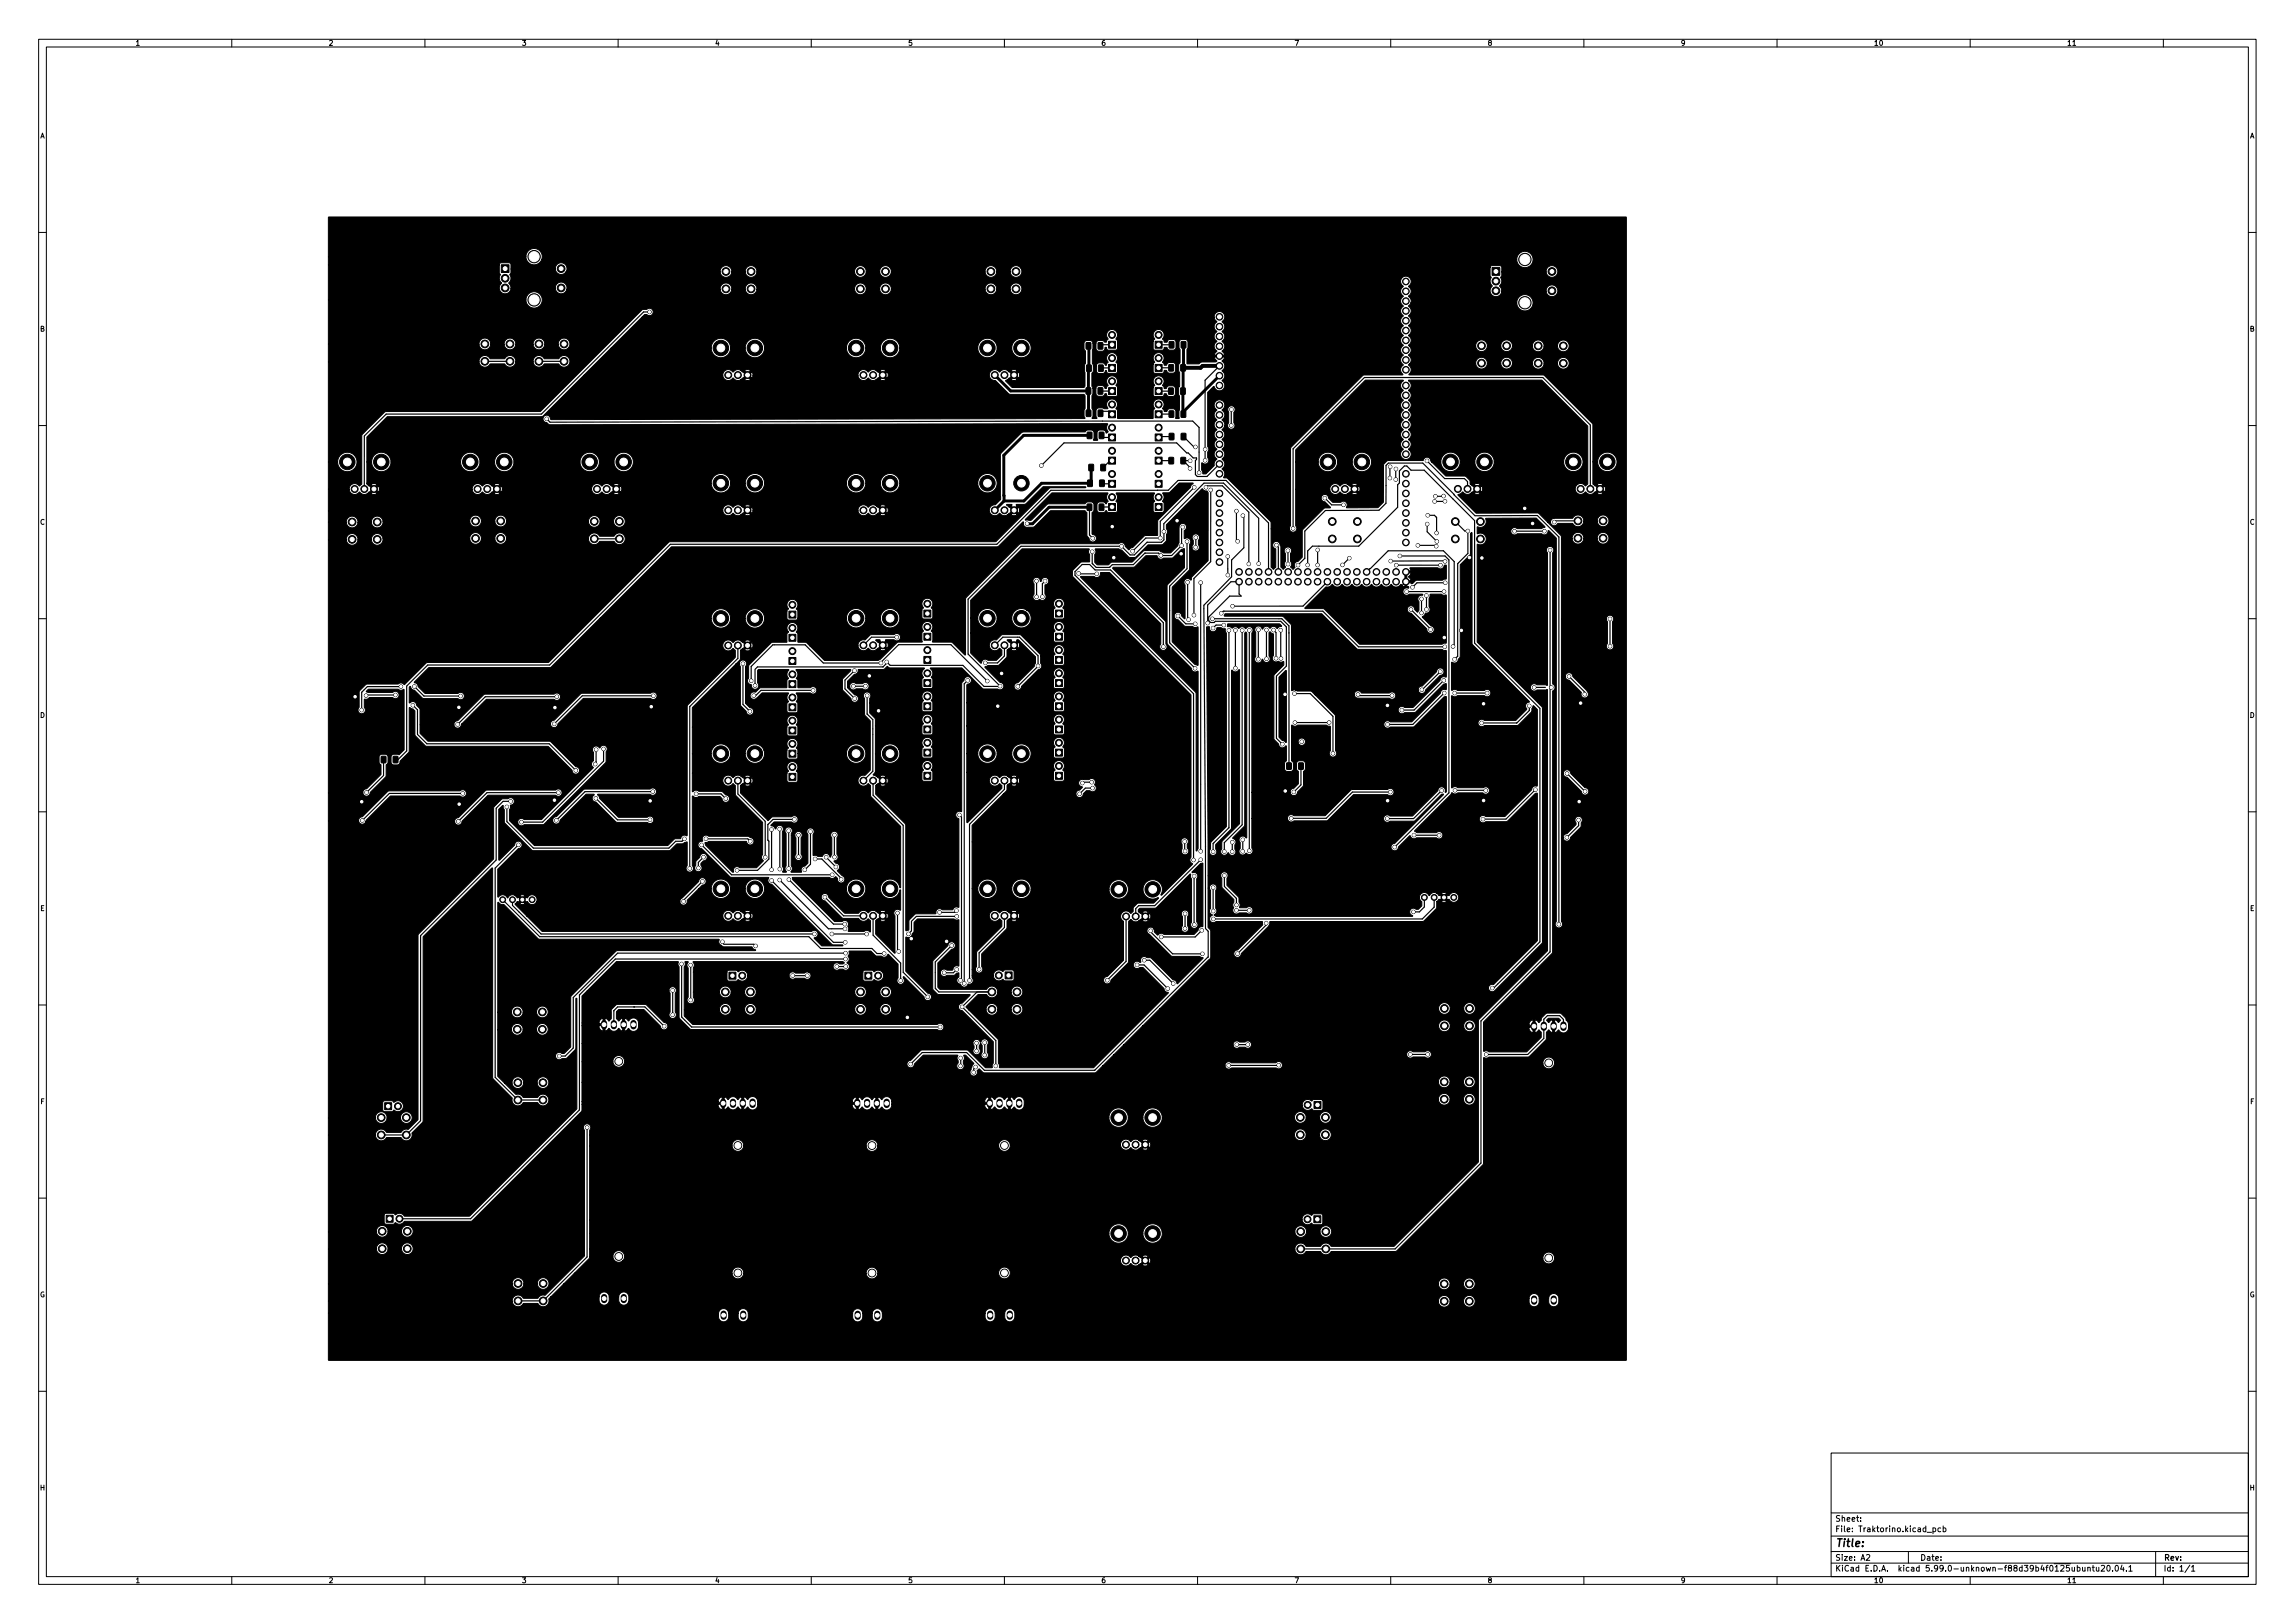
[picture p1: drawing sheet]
<svg xmlns="http://www.w3.org/2000/svg" width="594mm" height="420mm" viewBox="0 0 594 420" stroke-linecap="round" stroke-linejoin="round" font-family="sans-serif">
<defs><g id="words">
<text font-size="2.8" x="475" y="400.5">Title:</text>
<g font-size="2.1">
<text x="475" y="393.9">Sheet:</text>
<text x="475" y="396.6">File: Traktorino.kicad_pcb</text>
<text x="475" y="406.8">KiCad E.D.A. kicad 5.99.0-unknown-f88d39b4f0~125~ubuntu20.04.1</text>
<text x="475" y="404">Size: A2</text>
<text x="497" y="404">Date:</text>
<text x="560" y="404">Rev:</text>
<text x="560" y="406.8">Id: 1/1</text>
</g>
<g font-size="1.8">
<text x="35" y="11.8">1</text>
<text x="85" y="11.8">2</text>
<text x="135" y="11.8">3</text>
<text x="185" y="11.8">4</text>
<text x="235" y="11.8">5</text>
<text x="285" y="11.8">6</text>
<text x="335" y="11.8">7</text>
<text x="385" y="11.8">8</text>
<text x="435" y="11.8">9</text>
<text x="485" y="11.8">10</text>
<text x="535" y="11.8">11</text>
<text x="10.3" y="35.8">A</text>
<text x="582.4" y="35.8">A</text>
<text x="10.3" y="85.8">B</text>
<text x="582.4" y="85.8">B</text>
<text x="10.3" y="135.8">C</text>
<text x="582.4" y="135.8">C</text>
<text x="10.3" y="185.8">D</text>
<text x="582.4" y="185.8">D</text>
<text x="10.4" y="235.8">E</text>
<text x="582.4" y="235.8">E</text>
<text x="10.4" y="285.8">F</text>
<text x="582.5" y="285.8">F</text>
<text x="10.3" y="335.8">G</text>
<text x="582.3" y="335.8">G</text>
<text x="10.3" y="385.8">H</text>
<text x="582.4" y="385.8">H</text>
<text x="35" y="409.8">1</text>
<text x="85" y="409.8">2</text>
<text x="135" y="409.8">3</text>
<text x="185" y="409.8">4</text>
<text x="235" y="409.8">5</text>
<text x="285" y="409.8">6</text>
<text x="335" y="409.8">7</text>
<text x="385" y="409.8">8</text>
<text x="435" y="409.8">9</text>
<text x="485" y="409.8">10</text>
<text x="535" y="409.8">11</text>
</g>
</g></defs>
<g fill="none" stroke="#000" stroke-width=".26">
<path d="M10 10.2h574v400h-574zM12 12.2h570v396h-570zM60 10.2v2M110 10.2v2M160 10.2v2M210 10.2v2M260 10.2v2M310 10.2v2M360 10.2v2M410 10.2v2M460 10.2v2M510 10.2v2"/>
<path d="M536.6 11.8h.7M560 10.2v2M10 60.2h2M582 60.2h2M10 110.2h2M582 110.2h2M10 160.2h2M582 160.2h2M10 210.2h2M582 210.2h2M10 260.2h2M582 260.2h2"/>
<path d="M10 310.2h2M582 310.2h2M10 360.2h2M474 376.2h108v32h-108zM582 360.2h2M474 397.7h108M474 391.7h108M481.7 393.7v.1M481.7 392.9v.2M498.9 396.7h1.1M500.4 395.6l.4-.1 .3 .3-.2 .7h-.5M500.4 395.5v1.5"/>
<path d="M502.4 395.6l-.5-.1-.3 .3 .2 .7h.6M503 395.6l.4-.1 .3 .3-.1 .7h-.6M503 395v1.5M60 408.2v2M110 408.2v2M160 408.2v2M210 408.2v2M260 408.2v2M310 408.2v2M360 408.2v2M410 408.2v2M460 408.2v2"/>
<path d="M474 404.7h108M474 401.7h108M483.2 402.6l.5-.2 .3 .5-.9 1h.9M494 401.7v3M510 408.2v2M536.6 409.7h.7M539.1 405.7l.1 1 .5-.1M539.7 405.7v1M540.4 405.9l.6-.1 .1 .9M540.4 405.7v1M541.6 405.7h.6M541.8 405.2v1.3l.4 .2"/>
<path d="M542.7 405.7v1l.6-.1M543.3 405.7v1M543.9 405.4l.6-.2 .3 .5-.9 1h.9M545.6 405.3l.1-.1a.8 .8 0 0 1 .5 .8 .8 .8 0 0 1-.5 .7 1 1 0 0 1-.1-1.4zM546.9 406.6v.1M547.7 405.3l.2-.1a.8 .8 0 0 1 .5 .8 .8 .8 0 0 1-.5 .7 .99 .99 0 0 1-.2-1.4zM549.3 405.2l-.4 1h1M549.7 405.7v1M550.4 406.6v.1M551.1 405.7l.4-.5v1.5M551.1 406.7h.8M558 401.7v6.5"/>
<path d="M560 408.2v2M566.9 405.2l-1.3 1.9M567.3 405.7l.4-.5v1.5M567.3 406.7h.8"/>
</g>
<g fill="#000" stroke="#000" stroke-width=".26">
<path d="M85 56.2h336v295.9l-336-.1v-12h101v1.1a1.31 1.31 0 0 0 1.4 1.1 1.31 1.31 0 0 0 1.2-1.3v-.9h2.5v1.1a1.31 1.31 0 0 0 1.4 1.1 1.31 1.31 0 0 0 1.2-1.3v-.9h27v1.1a1.31 1.31 0 0 0 1.4 1.1 1.31 1.31 0 0 0 1.2-1.2v-1h2.5v1.1a1.31 1.31 0 0 0 1.4 1.1 1.31 1.31 0 0 0 1.2-1.2v-1h26.6v.9a1.31 1.31 0 0 0 1.3 1.3 1.31 1.31 0 0 0 1.3-1.3v-.9h2.5v1.1a1.31 1.31 0 0 0 1.4 1.1 1.31 1.31 0 0 0 1.2-1.3v-1.1a1.31 1.31 0 0 0-1.4-1 1.31 1.31 0 0 0-1.2 1.2h-2.5v-.2a1.31 1.31 0 0 0-1.4-1 1.31 1.31 0 0 0-1.2 1.2h-26.6v-.1a1.31 1.31 0 0 0-1.4-1.1 1.31 1.31 0 0 0-1.2 1.2h-2.5v-.1a1.31 1.31 0 0 0-1.4-1.1 1.31 1.31 0 0 0-1.2 1.2h-27a1.31 1.31 0 0 0-1.3-1.2 1.31 1.31 0 0 0-1.3 1.2h-2.5v-.2a1.31 1.31 0 0 0-1.4-1 1.31 1.31 0 0 0-1.2 1.2h-101v-3.1h47.6a1.56 1.56 0 0 0 1.3 1.4 1.56 1.56 0 0 0 1.6-.9h3.7l.4 .5a1.56 1.56 0 0 0 1.9 .1 1.56 1.56 0 0 0 .6-1.8l.5-.5h12.5v1.2a1.31 1.31 0 0 0 1.4 1 1.31 1.31 0 0 0 1.2-1.3v-.9h2.5v1.2a1.31 1.31 0 0 0 1.2 1 1.31 1.31 0 0 0 1.3-.9h209.6a1.51 1.51 0 0 0 1.6 1.4 1.51 1.51 0 0 0 1.5-1.4h3.4a1.51 1.51 0 0 0 2 1.3 1.51 1.51 0 0 0 .9-2.2h14.1v.9a1.31 1.31 0 0 0 1.3 1.3 1.31 1.31 0 0 0 1.3-1.3v-.9h2.5v.9a1.31 1.31 0 0 0 1.3 1.3 1.31 1.31 0 0 0 1.3-1.3l-.2-1.5a1.31 1.31 0 0 0-1.4-.6 1.31 1.31 0 0 0-1 1.2h-2.5l-.1-.6a1.31 1.31 0 0 0-1.5-.6 1.31 1.31 0 0 0-1 1.2h-14.1l-.1-.1a1.51 1.51 0 0 0-1.8-.5 1.51 1.51 0 0 0-1 1.5l-3.4-.1a1.51 1.51 0 0 0-1.6-1.5 1.51 1.51 0 0 0-1.5 1.6h-209.6l.1-1.3a1.31 1.31 0 0 0-1.3-1.2 1.31 1.31 0 0 0-1.3 1.2h-2.5l-.1-.4a1.31 1.31 0 0 0-1.4-.8 1.31 1.31 0 0 0-1.1 1.2h-12.5l3.2-3.2h226.5a1.51 1.51 0 0 0 1.6 1.4 1.51 1.51 0 0 0 1.5-1.4h3.4a1.51 1.51 0 0 0 2.3 1.2 1.51 1.51 0 0 0 .1-2.6 1.51 1.51 0 0 0-2.4 1.1v.3h-3.4a1.51 1.51 0 0 0-1.6-1.6 1.51 1.51 0 0 0-1.5 1.6h-226.5l2.9-2.9 40.8 .1a1.51 1.51 0 0 0 1.5 1.4 1.51 1.51 0 0 0 1.5-1.4h31.7l.2 .7 .5 .5a1.51 1.51 0 0 0 2.2-.8l.1-.5h31.3a1.51 1.51 0 0 0 2.3 1.2 1.51 1.51 0 0 0 0-2.5 1.51 1.51 0 0 0-2.3 1.1v.2h-31.3a1.51 1.51 0 0 0-1.5-1.6 1.51 1.51 0 0 0-1.5 1.7l-31.7-.1a1.51 1.51 0 0 0-1.5-1.6 1.51 1.51 0 0 0-1.5 1.6h-40.8l3.8-3.8 .1-.4h6.1a1.51 1.51 0 0 0 2.4 1h129a1.47 1.47 0 0 0 1.1 1.3 1.47 1.47 0 0 0 1.5-.6l1.1 .6 1.9-.2a1.33 1.33 0 0 0 1.5 0l-.7-.8-.8 .8h-.9l1.3-1.2h.7l.8 .8 .2-.5v-.8h101.6a1.51 1.51 0 0 0 2.3 1.1 1.51 1.51 0 0 0 0-2.5 1.51 1.51 0 0 0-2.3 1.1v.3h-101.6l-.2-.3-.8 .8h-.7l-1.3-1.1h.9l.8 .8 .8-.8a1.37 1.37 0 0 0-1.6 0h-.9l-.5-.3a1.63 1.63 0 0 0-1.6 .7l-.9-.7a1.41 1.41 0 0 0-1.7 1.5h-128.9a1.51 1.51 0 0 0-.5-2.5 1.51 1.51 0 0 0-2 1.5h-6.1v-2h182.6a1.51 1.51 0 0 0 1.2 1.4 1.51 1.51 0 0 0 1.6-.7l3.8-.1 .8 .7a1.52 1.52 0 0 0 1.9-.7h16.7l.4-.2 22.3-22.4 .1-26.1h15.4a1.51 1.51 0 0 0 2.3 1.1 1.51 1.51 0 0 0 0-2.5 1.51 1.51 0 0 0-2.3 1.1v.3h-15.4v-1.4l.2-.1 .7 .1 .6-.3h10.3l4.4-4.4 .1-1.9 .5-.7 1.1 .7v-3.3l-1.1 .7-.4-.6 .5-.5h2.5l.5 .4-.5 .7-1-.7v3.4l.6-.3 .4-.5 .2 .2a1.31 1.31 0 0 0 1.4 .6 1.31 1.31 0 0 0 1-1.2l-.2-1.6-.4-.5-.2-.6-1.1-1.1-3.7-.1-1.3 1.1-.1 .7-.6 .6-1.1-.7v3.4l1.1-.8 .6 .6v1.3l-3.8 3.8h-9.7l-.6-.3-.9 .1v-6.2h11.8v.2a1.27 1.27 0 0 0 1 1.2v-1.4h-12.8v-.7h11.8v.2h1v-1.4a1.26 1.26 0 0 0-1 1.2h-11.8v-.6l17.9-18v-67.7a1.03 1.03 0 0 0 .6-1 1.03 1.03 0 0 0-.6-.9v-33.9a.96 .96 0 0 0 0-1.4 .96 .96 0 0 0-1.4 .1 .96 .96 0 0 0 .1 1.4v34.1h-2.7l-.6-.3a.96 .96 0 0 0-1.1 1.1 .96 .96 0 0 0 1.4 .7l.3-.2h2.7v67.5l-17.9 18v36.7l-21.8 21.8-16.3 .1a1.63 1.63 0 0 0-2.8 0l-3.7-.1a1.52 1.52 0 0 0-1.8-.7 1.52 1.52 0 0 0-1.1 1.5h-182.6v-4.1h134.4l.1 .3a2.51 2.51 0 0 0 2.6 2.2 2.51 2.51 0 0 0 2.4-2.5h3.7l.1 .3a2.51 2.51 0 0 0 2.8 2.2 2.51 2.51 0 0 0 2.1-2.9h34.4a1.51 1.51 0 0 0 1.5 1.4 1.51 1.51 0 0 0 1.5-1.4h3.5a1.51 1.51 0 0 0 2.3 1.2 1.51 1.51 0 0 0 0-2.6 1.51 1.51 0 0 0-2.3 1.2v.2h-3.5a1.51 1.51 0 0 0-1.5-1.6 1.51 1.51 0 0 0-1.5 1.6h-34.4v-.2a2.51 2.51 0 0 0-2.8-1.9 2.51 2.51 0 0 0-2.2 2.5h-3.7v-.3a2.51 2.51 0 0 0-2.7-2.2 2.51 2.51 0 0 0-2.4 2.5h-134.4v-3.6l184.5 .1a1.55 1.55 0 0 0 2.5 .9l.5 .4 2.1-.2 .2-.4v-1.8l-.5-.5h-1.9l-.5 .4-.3-.2a1.41 1.41 0 0 0-2.1 1.3h-184.5v-19.1l36.9 .1a1.51 1.51 0 0 0 1.5 1.4 1.51 1.51 0 0 0 1.5-1.4h31.7a1.51 1.51 0 0 0 1.5 1.4 1.51 1.51 0 0 0 1.5-1.5l31.3 .1a1.51 1.51 0 0 0 1.6 1.4 1.51 1.51 0 0 0 1.4-1.7h28.6a1.47 1.47 0 0 0 1.1 1.3 1.47 1.47 0 0 0 1.5-.6l1.1 .6 1.9-.2a1.33 1.33 0 0 0 1.5 0l-.7-.8-.8 .8h-.9l1.3-1.2h.7l.8 .8a1.37 1.37 0 0 0 0-1.6l-.8 .8h-.7l-1.3-1.1h.9l.8 .8 .7-.8a1.33 1.33 0 0 0-1.5 0l-1-.1a1.56 1.56 0 0 0-2 .5l-.1-.2a1.41 1.41 0 0 0-1.7-.4 1.41 1.41 0 0 0-.8 1.4l-28.6-.1a1.51 1.51 0 0 0-1.7-1.3 1.51 1.51 0 0 0-1.3 1.6h-31.3a1.51 1.51 0 0 0-1.5-1.6 1.51 1.51 0 0 0-1.5 1.7l-31.7-.1a1.51 1.51 0 0 0-1.5-1.6 1.51 1.51 0 0 0-1.5 1.6h-36.9v-2.7h182.5a1.51 1.51 0 0 0 1.5 1.4 1.51 1.51 0 0 0 1.5-1.4h3.5a1.51 1.51 0 0 0 2.3 1.2 1.51 1.51 0 0 0 0-2.6 1.51 1.51 0 0 0-2.3 1.2v.2h-3.5a1.51 1.51 0 0 0-1.5-1.6 1.51 1.51 0 0 0-1.5 1.6h-182.5v-1.3a.98 .98 0 0 0 .1-1.4 .98 .98 0 0 0-1.4 0 .98 .98 0 0 0 0 1.4v32.5l-10.3 10.2a1.68 1.68 0 0 0-1.8 .8h-3.7a1.52 1.52 0 0 0-1.8-.8 1.52 1.52 0 0 0-1.1 1.6h-47.6v-4.5h47.6a1.51 1.51 0 0 0 1.5 1.4 1.51 1.51 0 0 0 1.5-1.4h3.5a1.51 1.51 0 0 0 2.3 1.2 1.51 1.51 0 0 0 0-2.6 1.51 1.51 0 0 0-2.3 1.1v.3h-3.5a1.51 1.51 0 0 0-1.5-1.6 1.51 1.51 0 0 0-1.5 1.6h-47.6v-9h12.4a1.51 1.51 0 0 0 1.5 1.4 1.51 1.51 0 0 0 1.5-1.4h3.5a1.51 1.51 0 0 0 2.3 1.2 1.51 1.51 0 0 0 0-2.6 1.51 1.51 0 0 0-2.3 1.1v.3h-3.5a1.51 1.51 0 0 0-1.5-1.7 1.51 1.51 0 0 0-1.5 1.7h-12.4v-4.5h12.4a1.51 1.51 0 0 0 1.5 1.4 1.51 1.51 0 0 0 1.5-1.4h3.5a1.51 1.51 0 0 0 2.3 1.2 1.51 1.51 0 0 0 0-2.6 1.51 1.51 0 0 0-2.3 1.1v.3l-3.5-.1a1.51 1.51 0 0 0-1.5-1.6 1.51 1.51 0 0 0-1.5 1.7h-12.4v-25h12.2a1.53 1.53 0 0 0 1.2 1.4 1.53 1.53 0 0 0 1.7-.8h3.6l.7 .6a1.56 1.56 0 0 0 1.8-.1 1.56 1.56 0 0 0 .5-1.7l2.7-2.7 .1-.4 .1-47.7 17.8-17.8 .1 .1v54.1l.2 .4 4.9 5.1a1.53 1.53 0 0 0 .9 1.8 1.53 1.53 0 0 0 1.9-.8h3.7l.7 .7a1.54 1.54 0 0 0 2.1-.7 1.54 1.54 0 0 0-.7-2.1 1.54 1.54 0 0 0-2.1 .8h-3.7a1.7 1.7 0 0 0-1.9-.8l-2.9-2.9h1.9a1.51 1.51 0 0 0 1.5 1.4 1.51 1.51 0 0 0 1.6-1.4h3.4l.3 .7 .5 .5a1.51 1.51 0 0 0 2.2-.8 1.51 1.51 0 0 0-1.3-2 1.51 1.51 0 0 0-1.7 1.6l-3.4-.1a1.51 1.51 0 0 0-1.6-1.5 1.51 1.51 0 0 0-1.5 1.6h-1.9l-1.8-1.8v-12h3.6a1.51 1.51 0 0 0 1.5 1.4 1.51 1.51 0 0 0 1.5-1.4h3.5a1.51 1.51 0 0 0 2.3 1.2 1.51 1.51 0 0 0 0-2.6 1.51 1.51 0 0 0-2.3 1.1v.3h-3.5a1.51 1.51 0 0 0-1.5-1.6 1.51 1.51 0 0 0-1.5 1.6h-3.6v-4.5h3.6a1.51 1.51 0 0 0 1.5 1.4 1.51 1.51 0 0 0 1.5-1.4h3.5a1.51 1.51 0 0 0 2.3 1.2 1.51 1.51 0 0 0 0-2.6 1.51 1.51 0 0 0-2.3 1.1v.3h-3.5a1.51 1.51 0 0 0-1.5-1.6 1.51 1.51 0 0 0-1.5 1.6h-3.6l.1-28.5 .7 .5 .9 .1 9 8.9 46.6 .1 .1 .1a1.14 1.14 0 0 0 .7 1.6l.5 .2h7.2l1 .9-36.1 .2-11.7 11.7-.1 13.1-1.6 1.7-.8-.1a.96 .96 0 0 0-1.3 .2 .96 .96 0 0 0 .1 1.3 .96 .96 0 0 0 1.3 0l1.2-.1 2.4-2.5 .1-12.9 .1-.2 .1 28.7-27.7 27.7h-16.9l-.4-.4a1.57 1.57 0 0 0-2 .1l-.5-.4-2.2 .1-.2 .4 .1 2 .5 .3h1.8l.6-.4 .7 .4a1.52 1.52 0 0 0 1.6-.7l17.5-.1 26.7-26.8h138.1l.1 .3a2.51 2.51 0 0 0 2.6 2.2 2.51 2.51 0 0 0 2.4-2.5h3.7l.1 .3a2.51 2.51 0 0 0 2.6 2.2 2.51 2.51 0 0 0 2.4-2.4h34.2a1.51 1.51 0 0 0 1.5 1.4 1.51 1.51 0 0 0 1.5-1.4h3.5a1.51 1.51 0 0 0 2.3 1.2 1.51 1.51 0 0 0 0-2.6 1.51 1.51 0 0 0-2.3 1.2v.2h-3.5a1.51 1.51 0 0 0-1.5-1.6 1.51 1.51 0 0 0-1.5 1.6l-34.2-.1a2.51 2.51 0 0 0-2.5-2.5 2.51 2.51 0 0 0-2.6 2.5h-3.7v-.3a2.51 2.51 0 0 0-2.7-2.2 2.51 2.51 0 0 0-2.4 2.5h-138.1l1.7-1.6 .1-1.8h35.2v.2a1.27 1.27 0 0 0 1 1.2v-1.4h-36.2v-.7h35.2v.2h1v-1.5h.6v3.4l.5-.3 .4-.4 .2 .1a1.33 1.33 0 0 0 2.3-.1l1.1 .7v-3.4h.5v3.4l.6-.3 .4-.4 .2 .1a1.31 1.31 0 0 0 1.4 .6 1.31 1.31 0 0 0 1-1.2v-.2h24.5a1.29 1.29 0 0 0 1.1 1.4l-.1-1.4h-25.5v-.7h24.5v.2h1l.1-1.4h.5v3.3l.5-.3 .4-.4 .2 .1a1.33 1.33 0 0 0 2.4-.1l1 .7v-3.3h.5v3.3l.6-.3 .4-.4 .2 .1a1.31 1.31 0 0 0 1.4 .6 1.31 1.31 0 0 0 1-1.1v-.3h24.1a1.29 1.29 0 0 0 1 1.4v-1.4h-25.1v-.7h24.1v.2h1v-1.5h.6v3.4l.5-.3 .4-.4 .2 .1a1.31 1.31 0 0 0 2.3-.1h.2l.3 .4 .6 .3v-3.4h.5v3.4l.6-.3 .4-.4 .2 .1a1.31 1.31 0 0 0 1.4 .6 1.31 1.31 0 0 0 1-1.2l72 .1a1.41 1.41 0 0 0 2.3 .9l.2-.1 .5 .5 2.2-.2 .2-.4v-1.8l-.4-.4h30.2a1.51 1.51 0 0 0 1.5 1.4 1.51 1.51 0 0 0 1.6-1.4h3.4a1.51 1.51 0 0 0 2.3 1.2 1.51 1.51 0 0 0 0-2.6 1.51 1.51 0 0 0-2.3 1.2l-3.4 .2a1.51 1.51 0 0 0-1.6-1.6 1.51 1.51 0 0 0-1.5 1.6l-32.2-.1-.6 .4-.8-.3a1.41 1.41 0 0 0-1.6 1.4h-72v-1a1.31 1.31 0 0 0-1-1.2 1.31 1.31 0 0 0-1.4 .7h-.2l-1-.7-.7 .1-.7 .6h-.2a1.31 1.31 0 0 0-2.3 0h-.2l-.7-.6-.8-.1a1.3 1.3 0 0 0-1 1.3h-24.1l-.1-.7a1.31 1.31 0 0 0-2.3 0l-.2 .1-.8-.6-.7-.1-.6 .3-.3 .5-.2-.1a1.33 1.33 0 0 0-2.4 .1l-.8-.7-.8-.1a1.29 1.29 0 0 0-1 1.3l-24.5-.1a1.31 1.31 0 0 0-1-1.2 1.31 1.31 0 0 0-1.4 .7h-.2l-1-.7-.7 .1-.7 .6h-.2a1.31 1.31 0 0 0-2.3 0h-.2l-.7-.6-.8-.1a1.29 1.29 0 0 0-1 1.3h-35.2v-5h221.6a1.51 1.51 0 0 0 1.6 1.4 1.51 1.51 0 0 0 1.5-1.4h3.4a1.51 1.51 0 0 0 2.3 1.2 1.51 1.51 0 0 0 .1-2.6 1.51 1.51 0 0 0-2.4 1.1v.3h-3.4a1.51 1.51 0 0 0-1.6-1.6 1.51 1.51 0 0 0-1.5 1.6h-221.6v-5.3h8a1.51 1.51 0 0 0 2.3 1.2 1.51 1.51 0 0 0 0-2.6 1.51 1.51 0 0 0-2.3 1.1v.3h-8v-4.8h101.1l.3 .7v.5a.98 .98 0 0 0-.2 1.2 .98 .98 0 0 0 1 .5 .98 .98 0 0 0 .8-.6 .98 .98 0 0 0-.2-1.1v-.6l.4-.6 .3 .5v1.8a.98 .98 0 0 0 0 1.4 .98 .98 0 0 0 1.4 0 .98 .98 0 0 0 0-1.4v-1.8a.99 .99 0 0 0-.4-1.6 .99 .99 0 0 0-1.3 .8h-.2a.96 .96 0 0 0-1.1-.7 .96 .96 0 0 0-.8 1h-101.1v-4.6h4.4v.2a1.27 1.27 0 0 0 1 1.2v-1.4h-5.4v-.7h4.4v.2h1v-1.4h.5v3.4l.6-.3 .4-.5 .2 .1a1.33 1.33 0 0 0 2.3-.1l1.1 .8v-3.4h.5v3.4l.6-.3 .3-.5 .2 .2a1.31 1.31 0 0 0 1.5 .6 1.31 1.31 0 0 0 1-1.2l-.1-1.5a1.31 1.31 0 0 0-1.2-.8 1.31 1.31 0 0 0-1.2 .7l-.2 .1-.7-.7h-.7l-1.1 .7-.5-.6v-1.8l.6-.6 6.5 .1 4.3 4.3a.97 .97 0 0 0 1 .9 .97 .97 0 0 0 .9-1.1 .97 .97 0 0 0-1-.8l-4.5-4.5-.4-.2h-7.3l-1.4 1.4-.1 2.3-.5 .6-.9-.7h-.7a1.29 1.29 0 0 0-1 1.2h-4.4v-6.9l1.3-1.4h21.2l.3 .6v4.9a.98 .98 0 0 0-.2 1.1 .98 .98 0 0 0 1 .6 .98 .98 0 0 0 .8-.7 .98 .98 0 0 0-.3-1v-4.9a.96 .96 0 0 0-.4-1.6 .96 .96 0 0 0-1.2 1h-21.2l7.6-7.6h15.9l.1 .2a1.01 1.01 0 0 0 .2 1.2v13.1l3.1 3.1h63.7l.7 .3a.97 .97 0 0 0 .9-1.3 .97 .97 0 0 0-1.6-.3h-63.2l-2.3-2.2v-1.6h9.1a1.51 1.51 0 0 0 1.6 1.4 1.51 1.51 0 0 0 1.5-1.4h3.4a1.51 1.51 0 0 0 1.6 1.4 1.51 1.51 0 0 0 1.5-1.4h25.4a1.51 1.51 0 0 0 1.6 1.4 1.51 1.51 0 0 0 1.5-1.4h3.4a1.51 1.51 0 0 0 2.3 1.2 1.51 1.51 0 0 0 .1-2.6 1.51 1.51 0 0 0-2.4 1.2v.2h-3.4a1.51 1.51 0 0 0-1.5-1.6 1.51 1.51 0 0 0-1.6 1.6l-25.4-.1a1.51 1.51 0 0 0-1.6-1.5 1.51 1.51 0 0 0-1.5 1.6l-3.4-.1a1.51 1.51 0 0 0-1.6-1.5 1.51 1.51 0 0 0-1.5 1.6h-9.1v-11.1l.3-.6-.1-.7 .7-.1 .2 .2a1.05 1.05 0 0 0-.1 1.5v7.6a.97 .97 0 0 0 .1 1.4 .97 .97 0 0 0 1.4-.1 .97 .97 0 0 0-.1-1.4v-1.2h6.7a1.51 1.51 0 0 0 1.6 1.4 1.51 1.51 0 0 0 1.5-1.4h3.4a1.51 1.51 0 0 0 1.6 1.4 1.51 1.51 0 0 0 1.5-1.4h25.4a1.51 1.51 0 0 0 1.6 1.4 1.51 1.51 0 0 0 1.5-1.4h3.4a1.51 1.51 0 0 0 2.3 1.2 1.51 1.51 0 0 0 .1-2.6 1.51 1.51 0 0 0-2.4 1.2v.2h-3.4a1.51 1.51 0 0 0-1.5-1.6 1.51 1.51 0 0 0-1.6 1.6l-25.4-.1a1.51 1.51 0 0 0-1.6-1.5 1.51 1.51 0 0 0-1.5 1.6l-3.4-.1a1.51 1.51 0 0 0-1.6-1.5 1.51 1.51 0 0 0-1.5 1.6h-6.7v-5.2h8.7l.1 2.1 .4 .2 2-.1a.48 .48 0 0 1 .4-.3 .48 .48 0 0 1 .5 .3l.7 .1a1.41 1.41 0 0 0 1.2-1.4h10.7l.3 .6 .5 .3 .9-.3h2.3l.5 .3a.96 .96 0 0 0 1.2-.6 .96 .96 0 0 0-.6-1.2h14.1l.1 2.1 .4 .2 2-.1a.48 .48 0 0 1 .4-.3 .48 .48 0 0 1 .5 .3l.7 .1a1.41 1.41 0 0 0 1.2-1.4 1.41 1.41 0 0 0-1.1-1.4h-.7l-.6 .4-.5-.4h-2l-.4 .5-14.5-.1-.7 .3h-2.3a.96 .96 0 0 0-1.1-.2 .96 .96 0 0 0-.6 .9h-10.7l-.3-.9-1-.5-1.1 .4-.5-.4h-1.9l-.3 .1-.2 .4h-8.7v-1.2a.95 .95 0 0 0-.1-1.3l.1-.3h38.6l.5 .3-.4 .4-.9-.1a.96 .96 0 0 0-1.4 0 .96 .96 0 0 0 0 1.4 .96 .96 0 0 0 1.4 0h.9l.6 .3a1 1 0 0 0 1.1-.8 1 1 0 0 0-.7-1.2 1.17 1.17 0 0 0 .4-1.8l.2-.5 .1-.7h5.5l1.3 1.2 1.4 .1 .5 .3a1.23 1.23 0 0 0 1.4-.8l2.5 2.6v3.5a.98 .98 0 0 0-.2 1.2 .98 .98 0 0 0 1 .5 .99 .99 0 0 0 .8-.7 .99 .99 0 0 0-.3-1v-.2h.2l5.2 5.2a.97 .97 0 0 0 1 .9 .97 .97 0 0 0 1-1 .97 .97 0 0 0-1.1-.9l-5.6-5.7v-8.7h.4a.99 .99 0 0 0 1.2-1l.5-.6v-2.3l.9-.9h9.4l.5 .3 .8-.1v11.9l-.2 .1a1.12 1.12 0 0 0-1.4 1l-1.5 .1-.5-.3a.96 .96 0 0 0-1.1 1.1 .96 .96 0 0 0 1.4 .6l.2-.1h1.8l.7-.5 .5-.2 .1 1.1a1.04 1.04 0 0 0-.5 1.2 1.04 1.04 0 0 0 1 .8l.7 .6a1 1 0 0 0 1.2-.7l.1-.1a.98 .98 0 0 0 1.1-.4 .98 .98 0 0 0-.2-1.2v-.5h5.5a1.43 1.43 0 0 0 1 1.2 1.43 1.43 0 0 0 1.5-.3l.6 .4 2.1-.1 .2-.4v-2l-.5-.3h-1.8l-.6 .4-.7-.4a1.41 1.41 0 0 0-1.8 1.5h-5.5v-1.6h.9l.2 .6 .5 .3a.98 .98 0 0 0 1.1-.5 .98 .98 0 0 0-.2-1.2v-3.3l6.4-6.4 .2-.4v-1.8h1a1.34 1.34 0 0 0 1.6-.1l-.8-.7-.8 .8h-.9l1.3-1.2h.8l.8 .8a1.38 1.38 0 0 0 0-1.6l-.8 .8h-.8l-1.3-1.2h.9l.8 .8 .8-.8a1.37 1.37 0 0 0-1.6 0h-.9a1.57 1.57 0 0 0-2.1 .4l-.1-.1a1.42 1.42 0 0 0-2.1-.1 1.42 1.42 0 0 0 .1 2.1 1.42 1.42 0 0 0 2.1-.3l.6 .5v1.4l-6.4 6.5-.1 3.9-.3 .8h-.9v-20.9h1.5v.3a2.51 2.51 0 0 0 2.7 2.2 2.51 2.51 0 0 0 2.3-2.5h3.8v.3a2.51 2.51 0 0 0 2.6 2.2 2.51 2.51 0 0 0 2.4-2.4h20.2v.4a2.51 2.51 0 0 0 3.9 1.7 2.51 2.51 0 0 0-.2-4.3 2.51 2.51 0 0 0-3.7 2.2h-20.2v-.1a2.51 2.51 0 0 0-2.5-2.5 2.51 2.51 0 0 0-2.5 2.5h-3.8v-.3a2.51 2.51 0 0 0-2.6-2.2 2.51 2.51 0 0 0-2.4 2.5h-1.5v-12.2h54.1l.3 .7v1.2a.97 .97 0 0 0 .3 1.3 .97 .97 0 0 0 1.3-.3 .97 .97 0 0 0-.3-1.3v-1a.96 .96 0 0 0-.3-1.6 .96 .96 0 0 0-1.3 1h-54.1l.1-4.3 8-8h18.8a.98 .98 0 0 0 1.1 .9 .98 .98 0 0 0 .9-1l.7-.8h.9l.6 .3a1.01 1.01 0 0 0 1.1-.7 1.01 1.01 0 0 0-.5-1.2 .98 .98 0 0 0-.1-1.3 .98 .98 0 0 0-1.3 0h-1.4a1 1 0 0 0-1.3 .8 1 1 0 0 0 1 1.2l-.8 .8a.96 .96 0 0 0-.9 1h-18.8l.9-.9 .1-1.4h1a1.33 1.33 0 0 0 1.6-.1l-.8-.7-.8 .8h-.9l1.3-1.2h.8l.8 .8a1.37 1.37 0 0 0 0-1.6l-.8 .8h-.8l-1.3-1.2h.9l.8 .8 .8-.8a1.33 1.33 0 0 0-1.6 0h-.9l-.5-.2a1.63 1.63 0 0 0-1.6 .6l-.9-.6a1.41 1.41 0 0 0-1.7 1.5 1.47 1.47 0 0 0 1.1 1.3 1.47 1.47 0 0 0 1.6-.6l.5 .5v.7l-8.8 8.8h-.2v-13h22.4l.1 2.2 .4 .2h1.8l.4-.2 .1-.4v-1.8l-.4-.6a1.56 1.56 0 0 0 .4-1.5 1.41 1.41 0 0 0-2.1-.7 1.41 1.41 0 0 0-.3 2.2l-.4 .6h-22.4v-4.8h2.8v.3a2.51 2.51 0 0 0 2.7 2.2 2.51 2.51 0 0 0 2.3-2.5h3.8v.3a2.51 2.51 0 0 0 3.3 2.1 2.51 2.51 0 0 0 1.4-3.6h6.1l.1 2.2 .4 .2h1.8l.4-.2 .1-.4v-1.8l-.4-.6a1.42 1.42 0 0 0-.7-2.4 1.42 1.42 0 0 0-1.6 2l.3 .5-.4 .5h-6.1a2.51 2.51 0 0 0-2.8-1.2 2.51 2.51 0 0 0-1.9 2.4h-3.8v-.3a2.51 2.51 0 0 0-2.7-2.2 2.51 2.51 0 0 0-2.3 2.5h-2.8v-7.2h22.4l.1 2.2 .4 .2h1.8l.4-.2 .1-.4v-1.8l-.4-.5 .1-.3a1.41 1.41 0 0 0-.2-1.9 1.41 1.41 0 0 0-1.9 .1 1.41 1.41 0 0 0 0 2l-.4 .6h-22.4v-6h22.4l.1 2.2 .4 .2h1.8l.4-.2 .1-.4v-1.8l-.4-.6 .3-.4a1.43 1.43 0 0 0-.2-1.5l-.7-.5a1.39 1.39 0 0 0-1.4 .4l-.4 1.1 .4 1-.4 .5h-22.4v-4.5l.2-.3a.97 .97 0 0 0 .9-1 .97 .97 0 0 0-1-.9 .97 .97 0 0 0-.9 1l-.6 .8v33l-.2 .1a.99 .99 0 0 0-1.3 .7 .99 .99 0 0 0 .8 1.2v22.8l-.2 .1a.96 .96 0 0 0-1.3 .5l-2.7 .1-.6-.3a.98 .98 0 0 0-1.1 1.3l-5.4 .2-1.6 1.6v2.4l-.8 .2-.1-27.4-7.7-7.9v-2.3h1a1.33 1.33 0 0 0 1.6-.1l-.8-.7-.8 .8h-.9l1.3-1.2h.8l.8 .8a1.37 1.37 0 0 0 0-1.6l-.8 .8h-.8l-1.3-1.2h.9l.8 .8 .8-.8a1.33 1.33 0 0 0-1.6 0h-.9l-.8-.4 .5-.6h12.1l.2 2.2 .4 .2 1.8-.1 .5-.5v-1.8l-.4-.6a1.55 1.55 0 0 0 .3-1.5 1.41 1.41 0 0 0-2.1-.7 1.41 1.41 0 0 0-.3 2.2l-.4 .6h-12.1l.1-4.8h1.3a2.51 2.51 0 0 0 3.1 2.4 2.51 2.51 0 0 0 1.6-3.6h6l.2 2.2 .4 .2h1.8l.3-.2 .2-.4v-1.8l-.4-.6a1.42 1.42 0 0 0-.7-2.4 1.42 1.42 0 0 0-1.6 2l.2 .5-.4 .5h-6a2.51 2.51 0 0 0-2.8-1.2 2.51 2.51 0 0 0-1.9 2.4h-1.3v-7.2h12l.2 2.2 .4 .2h1.8l.3-.2 .2-.4v-1.8l-.4-.5 .1-.3a1.41 1.41 0 0 0-.2-1.9 1.41 1.41 0 0 0-2 .1 1.41 1.41 0 0 0 0 2l-.4 .6h-12l-.1-1.9-1.4-1.5v-2.6h13.5l.2 2.2 .4 .2 1.8-.1 .5-.5v-1.8l-.4-.6 .3-.5 .1-.7-.5-.9-.7-.3a1.41 1.41 0 0 0-1.5 2l.2 .5-.4 .5h-13.5v-1.1a.97 .97 0 0 0 0-1.4 .97 .97 0 0 0-1.4 .1 .97 .97 0 0 0 .1 1.3v4.2l1.5 1.6v12.7l-1.3 1.4h-.4a1.44 1.44 0 0 0-1.3 2.1 1.44 1.44 0 0 0 2.5 .1l.5 .5v2.5l.2 .4 7.6 7.7v15.7l-.2 .1a2.52 2.52 0 0 0-3.8-1.9 2.52 2.52 0 0 0 0 4.3 2.52 2.52 0 0 0 3.8-1.8l.2 .1v5h-.3a.98 .98 0 0 0-1.2 .3 .98 .98 0 0 0 .1 1.3l-.1 9.7-4.9-5v-3.4l.1-.1h.9a1.33 1.33 0 0 0 1.6-.1l-.8-.7-.8 .8h-.9l1.3-1.2h.8l.8 .8a1.37 1.37 0 0 0 0-1.6l-.8 .8h-.8l-1.3-1.2h.9l.8 .8 .8-.8a1.33 1.33 0 0 0-1.6 0h-.9a1.57 1.57 0 0 0-2.1 .4l-.1-.1a1.48 1.48 0 0 0-2.4 .2h-3.6l-4.1-4.1a.98 .98 0 0 0-.9-1 .98 .98 0 0 0-1 1 .98 .98 0 0 0 1 .9l4.5 4.5 4.1 .1 .7 .5 .6 .2 .7-.2 .6-.4 .5 .5v2.9l-1-.4-.7 .2h-3.9l-.2-1.2a1.04 1.04 0 0 0-.2-1.4 1.04 1.04 0 0 0-1.4 .1l-1.9-.1-8.5-8.4h11.6v.3a2.51 2.51 0 0 0 3.9 1.8 2.51 2.51 0 0 0-.2-4.3 2.51 2.51 0 0 0-3.7 2.2h-11.6l-2.3-2.4-.1-.5 9.6-.1 .3 .2a.98 .98 0 0 0 1.3-.3l.5 .4a.98 .98 0 0 0 .5 1.1l.3 .1a.96 .96 0 0 0 1.1-.8 .96 .96 0 0 0-.7-1.1l-1.2-1.3a1 1 0 0 0 .5-1.2 1 1 0 0 0-1-.8l-.4-.5a1.01 1.01 0 0 0 1-.7 1.01 1.01 0 0 0-.3-1.1l.1-4.3a.97 .97 0 0 0-.1-1.3 .97 .97 0 0 0-1.4 0 .97 .97 0 0 0 .1 1.4v4.3l-.3 .7h-.2a1.05 1.05 0 0 0-.9-.9 1.05 1.05 0 0 0-1.1 .7h-1.1l-.6-.3h-.6v-5.4a.98 .98 0 0 0 0-1.4 .98 .98 0 0 0-1.4 0 .98 .98 0 0 0 0 1.4v7.4l-.8 .8a.95 .95 0 0 0-.8 1.4l-.1 .2-2.7-.1a1.17 1.17 0 0 0 .1-1.6v-7.8h.9l.3 .6v4.2a.98 .98 0 0 0-.2 1.1 .98 .98 0 0 0 1 .6 .99 .99 0 0 0 .8-.7 .99 .99 0 0 0-.2-1v-4.2a.96 .96 0 0 0-.4-1.6 .96 .96 0 0 0-1.3 1h-.9v-.5a.98 .98 0 0 0 0-1.4 .98 .98 0 0 0-1.4 0 .98 .98 0 0 0 .1 1.4v8.4a1.09 1.09 0 0 0 .1 1.5l-.9 .1-.1-.1 .2-.7-.3-.8v-8.9a1 1 0 0 0-.3-1.6 1 1 0 0 0-1.4 .9 1.48 1.48 0 0 0-1.2-.9l.8-.9h4.5l.6 .3a.97 .97 0 0 0 1-1.4 .97 .97 0 0 0-1.6-.2h-4.9l-1.2 .9-7.1-7.1v-2h1a1.34 1.34 0 0 0 1.6-.1l-.8-.7-.8 .8h-.9l1.3-1.2h.8l.8 .8a1.37 1.37 0 0 0 0-1.6l-.8 .8h-.8l-1.3-1.2h.9l.8 .8 .8-.8a1.37 1.37 0 0 0-1.6 0h-.9l-.5-.2a1.63 1.63 0 0 0-1.6 .6l-.9-.6a1.41 1.41 0 0 0-1.7 1.5 1.47 1.47 0 0 0 1.1 1.3 1.47 1.47 0 0 0 1.6-.6l.5 .5v2.2l.2 .4 6.9 6.9v8.3a1.15 1.15 0 0 0 .2 1.7l-1.8 1.7-4.5-.1a1 1 0 0 0-1.2 .1 1 1 0 0 0-.2 1.2h-.3l-7-7-.1-.6 1-.4h9.6l.4 .6 .5 .3a1.01 1.01 0 0 0 1.2-.9 1.01 1.01 0 0 0-1.1-1.1l-.5-.2h-10.2a1.01 1.01 0 0 0-1.3 0 1.01 1.01 0 0 0-.2 1.3h-.1a.97 .97 0 0 0-1.1 .9 .97 .97 0 0 0 1 1l7.4 7.4 9.9 .1a1.02 1.02 0 0 0 .7 1.7l15.6 15.5 .4 .2h2.4l.1 .2-5.4 .1-2-1.9 .1-.3a.97 .97 0 0 0 .7-1.4 .97 .97 0 0 0-1.5-.2h-69.7l-4-3.9h50.7a1.47 1.47 0 0 0 1.1 1.3 1.47 1.47 0 0 0 1.6-.6l1 .6 1.9-.2a1.33 1.33 0 0 0 1.6-.1l-.8-.7-.8 .8h-.9l1.3-1.2h.8l.8 .8a1.37 1.37 0 0 0 0-1.6l-.8 .8h-.8l-1.3-1.2h.9l.8 .8 .8-.8a1.33 1.33 0 0 0-1.6 0h-.9a1.57 1.57 0 0 0-2.1 .4l-.1-.1a1.41 1.41 0 0 0-1.6-.4 1.41 1.41 0 0 0-.9 1.4h-50.7l-3.1-3.1 1.2-.1a1.2 1.2 0 0 0 1.4 0l-.7-.7-.7 .7h-1.1l.5-.6 .3 .2 .6-.7h.8l.7 .7 .2-.2 .5 .5 .6 .3 .7-.1 .6-.6h37.1a.99 .99 0 0 0 1.2 .8 .99 .99 0 0 0 .7-1.3l2.9-2.9h3.3a2.51 2.51 0 0 0 2.5 2.5 2.51 2.51 0 0 0 2.5-2.5h3.8v.3a2.51 2.51 0 0 0 3.9 1.8 2.51 2.51 0 0 0-.2-4.3 2.51 2.51 0 0 0-3.7 2.2h-3.8v-.3a2.51 2.51 0 0 0-2.7-2.2 2.51 2.51 0 0 0-2.3 2.5h-3.3l1-.9a.98 .98 0 0 0 1-1 .98 .98 0 0 0-1-1 .98 .98 0 0 0-1 1l-4.6 4.5-.2 .8h-37.1a1.28 1.28 0 0 0-.5-1.7 1.27 1.27 0 0 0-1.8 .6h-.2l-.1-.2-.7 .7h-.8l-.7-.7-.2 .2-.5-.6h1.1l.7 .7 .7-.6a1.19 1.19 0 0 0-1.4-.1h-1.2a1.27 1.27 0 0 0-1.8 .6h-.2l-.6-.6a1.4 1.4 0 0 0-1.7 .5l-.1-7.3 5.3-5.3a.96 .96 0 0 0 .9-1 .96 .96 0 0 0-1-.9 .96 .96 0 0 0-.9 1l-3.9 3.9-.2-.1v-13l1-1.1 .4 1.1 .1 3.4 7.3 7.2h35.3l.4-.1 1.6-1.6 1.5-.1 1.1-.5 .1 .2v6a.96 .96 0 0 0 .3 1.6 .96 .96 0 0 0 1.3-.9h.3l.2 .5 .5 .3a.98 .98 0 0 0 1.1-.4 .98 .98 0 0 0-.2-1.2l.1-.5 .6-.6a.98 .98 0 0 0 1-1 .98 .98 0 0 0-1-1 .98 .98 0 0 0-1 1.1l-.9 .9-.4 1.9h-.3l-.3-.7v-18l.9 .4 .8-.3h5.4l.6 .5a.98 .98 0 0 0 1 1 .98 .98 0 0 0 .9-1 .98 .98 0 0 0-1-.9l-1.1-.9-5.9-.1a.96 .96 0 0 0-1.3 .1h-.3v-4.7h24.5l.1 2.1 .4 .2h1.8l.4-.1 .1-.4v-1.9l-.4-.4 .1-.2a1.41 1.41 0 0 0-.1-2 1.41 1.41 0 0 0-2 .1 1.41 1.41 0 0 0 0 1.9l-.4 .7h-24.5v-5.1h4.9v.3a2.51 2.51 0 0 0 2.7 2.2 2.51 2.51 0 0 0 2.3-2.5h3.8v.3a2.51 2.51 0 0 0 3.1 2.1 2.51 2.51 0 0 0 1.8-3.3h5.9v1.9l.5 .4h2l.3-.3v-1.1h12.6v.3a2.51 2.51 0 0 0 3.9 1.8 2.51 2.51 0 0 0-.2-4.3 2.51 2.51 0 0 0-3.7 2.2h-12.6v-1l-.4-.5 .3-.5a1.42 1.42 0 0 0-1-1.9 1.41 1.41 0 0 0-1.5 .7 1.41 1.41 0 0 0 .2 1.6l-.4 .7h-5.9l-.2-.3a2.51 2.51 0 0 0-2.8-1.2 2.51 2.51 0 0 0-1.9 2.4h-3.8v-.3a2.51 2.51 0 0 0-2.7-2.2 2.51 2.51 0 0 0-2.3 2.5h-4.9v-6.9h24.5l.1 2.1 .4 .2h1.8l.4-.1 .1-.4v-1.9l-.4-.4 .1-.2a1.41 1.41 0 0 0-.1-2 1.41 1.41 0 0 0-2 .1 1.41 1.41 0 0 0 0 1.9l-.4 .7h-24.5v-5l11.3-11.3h.9l.3 .6v10l1.5 1.8a.97 .97 0 0 0 1 .8 .97 .97 0 0 0 .9-1 .97 .97 0 0 0-1-.9l-1.1-1.2v-9.5a.96 .96 0 0 0-.4-1.6 .96 .96 0 0 0-1.2 1h-.9l1.1-1.3 .1-2.3h1a1.33 1.33 0 0 0 1.6-.1l-.8-.7-.8 .8h-.9l1.3-1.2h.8l.8 .8a1.38 1.38 0 0 0 0-1.6l-.8 .8h-.8l-1.3-1.2h.9l.8 .8 .8-.8a1.37 1.37 0 0 0-1.6 0h-1a1.57 1.57 0 0 0-2 .4l-.3-.3a1.42 1.42 0 0 0-2 .3 1.42 1.42 0 0 0 .3 2 1.42 1.42 0 0 0 2-.4l.6 .5v1.8l-12.4 12.5v33.6l-.2 .1a1.06 1.06 0 0 0-1.6 .7l-1.5 .1-1.8 1.7h-34.4l-6-6h1.6l.2 .6 .7 .3 .8-.3h4.9l1.2-1h1.3a.98 .98 0 0 0 1 .8 .98 .98 0 0 0 .9-1l6.7-6.7h2l.1 .2a.98 .98 0 0 0-.5 1.1 .98 .98 0 0 0 1 .8l5.3 5.2h7.9l.5 .3a.97 .97 0 0 0 1.2-1.3 .97 .97 0 0 0-1.7-.3h-7.4l-4.9-4.9-.5-1 13.5-.1 .7 .3a.97 .97 0 0 0 1-1.3 .97 .97 0 0 0-1.7-.3h-17l-7.1 7.1a1.04 1.04 0 0 0-1 1.1h-1.3l14.9-15 .2-.4v-2.5a1 1 0 0 0-.2-1.5 1 1 0 0 0-1.5 .5 1 1 0 0 0-1.4-.3 1 1 0 0 0-.2 1.5v2.1a1.18 1.18 0 0 0 0 1.9l-13.4 13.3-4.7-.1a.95 .95 0 0 0-1 0 .95 .95 0 0 0-.5 .9h-1.6l-.5-.5v-2.8l.2-.5v-.6a1 1 0 0 0 1-1.4 1 1 0 0 0-1.6-.3l-1.6 .1-2.1 2.2v13.3l-19.6 19.6v47.8l-2.6 2.6a1.64 1.64 0 0 0-1.8 .8l-3.7-.1a1.52 1.52 0 0 0-1.8-.7 1.52 1.52 0 0 0-1.1 1.5h-12.2v-4.5h12.2a1.51 1.51 0 0 0 1 1.4 1.51 1.51 0 0 0 1.7-.6l.3-.8h3.5a1.5 1.5 0 0 0 2.2 1.3 1.5 1.5 0 0 0 .1-2.6 1.5 1.5 0 0 0-2.3 1.2l-3.5 .1a1.92 1.92 0 0 0-.8-1.6h2l.6-.4 .9 .4a1.41 1.41 0 0 0 1.5-1.4 1.41 1.41 0 0 0-1.3-1.4l-1.1 .4-.6-.4-2.2 .1-.1 .4v1.8l.2 .5-.2 .1a1.51 1.51 0 0 0-1.9 1.5h-12.2v-76.9h7.8l.3 .5 .4 .3a.95 .95 0 0 0 1.2-.6h23l.2 .6 .5 .3a1 1 0 0 0 1.2-1l6.8-6.7h17.4l.3 .2a.97 .97 0 0 0 1.3-.4 .97 .97 0 0 0-.3-1.3 .97 .97 0 0 0-1.3 .1l-17.9 .1-7.3 7.1a.96 .96 0 0 0-.9 1h-23l.1-.3 6.3-6.3h17.9l.7 .2a.97 .97 0 0 0 1-1.3 .97 .97 0 0 0-1.7-.3l-18.4 .1-6.9 6.7a.96 .96 0 0 0-.9 1h-7.8v-7.2h8.9l.3 .5 .4 .3a1 1 0 0 0 1.3-1l4-4v-3l.5-.8v-1.5l-.3-.4-1.3-.1-.5 .3-.2 1.7 .5 .8v2.4l-3.8 3.7a.96 .96 0 0 0-.9 1.1h-8.9v-65.6h4.6a1.51 1.51 0 0 0 1.5 1.4 1.51 1.51 0 0 0 1.6-1.4h3.4a1.51 1.51 0 0 0 1.6 1.4 1.51 1.51 0 0 0 1.5-1.5l-.1-.1h22.5a1.51 1.51 0 0 0 1 1.3 1.51 1.51 0 0 0 1.5-.3l.5-1h3.5a1.51 1.51 0 0 0 1.7 1.4l.8-.4 .5-.9h21.2a1.53 1.53 0 0 0 1 1.3 1.51 1.51 0 0 0 1.6-.3l.4-.5h3.6l.9 .8a1.53 1.53 0 0 0 1.9-.9 1.53 1.53 0 0 0-.8-2 1.53 1.53 0 0 0-2 .8h-3.7a1.52 1.52 0 0 0-1.8-.8 1.52 1.52 0 0 0-1.1 1.6h-21.2v-.2a1.51 1.51 0 0 0-1.5-1.5 1.51 1.51 0 0 0-1.5 1.6l-3.5-.1a1.51 1.51 0 0 0-1.5-1.5 1.51 1.51 0 0 0-1.5 1.6l-22.5-.1a1.51 1.51 0 0 0-1.1-1.2 1.51 1.51 0 0 0-1.6 .6l-.3 .9h-3.4a1.51 1.51 0 0 0-1.6-1.6 1.51 1.51 0 0 0-1.5 1.6h-4.6v-4.5h4.6a1.51 1.51 0 0 0 1.5 1.4 1.51 1.51 0 0 0 1.6-1.4h3.4a1.51 1.51 0 0 0 1.7 1.4 1.51 1.51 0 0 0 1.3-1.6h22.5a1.51 1.51 0 0 0 1 1.3 1.51 1.51 0 0 0 1.5-.3l.5-1h3.5a1.51 1.51 0 0 0 1.7 1.4l.8-.4 .5-.9h21.2a1.51 1.51 0 0 0 1.3 1.4 1.51 1.51 0 0 0 1.7-1v-.4h3.5a1.51 1.51 0 0 0 2.3 1.2 1.51 1.51 0 0 0 0-2.6 1.51 1.51 0 0 0-2.3 1.2v.2l-3.5-.1a1.51 1.51 0 0 0-1.5-1.5 1.51 1.51 0 0 0-1.5 1.6h-21.2v-.2a1.51 1.51 0 0 0-1.5-1.5 1.51 1.51 0 0 0-1.5 1.6l-3.5-.1a1.51 1.51 0 0 0-1.5-1.5 1.51 1.51 0 0 0-1.5 1.6l-22.5-.1a1.51 1.51 0 0 0-1.1-1.2 1.51 1.51 0 0 0-1.6 .6l-.3 .9h-3.4a1.51 1.51 0 0 0-1.6-1.6 1.51 1.51 0 0 0-1.5 1.6h-4.6v-3h102.1a1.47 1.47 0 0 0 1.1 1.3 1.47 1.47 0 0 0 1.6-.6l1 .6 1.9-.2a1.33 1.33 0 0 0 1.6-.1l-.8-.7-.8 .8h-.9l1.3-1.2h.8l.8 .8 .2-.7h27.2a1.43 1.43 0 0 0 1.1 1.3 1.43 1.43 0 0 0 1.5-.6l1.1 .6 1.9-.2a1.34 1.34 0 0 0 1.6-.1l-.8-.7-.8 .8h-.9l1.3-1.2h.8l.8 .8a1.37 1.37 0 0 0 0-1.6l-.8 .8h-.8l-1.3-1.2h.9l.8 .8 .8-.8a1.37 1.37 0 0 0-1.6 0h-.9l-.5-.2a1.63 1.63 0 0 0-1.6 .6l-1-.6a1.41 1.41 0 0 0-1.6 1.5h-27.2l-.2-.9-.8 .8h-.8l-1.3-1.2h.9l.8 .8 .8-.8a1.37 1.37 0 0 0-1.6 0h-.9l-.5-.2a1.63 1.63 0 0 0-1.6 .6l-1-.6a1.41 1.41 0 0 0-1.6 1.5h-102.1v-5.5h5.4a1.47 1.47 0 0 0 1.1 1.3 1.47 1.47 0 0 0 1.6-.6l1 .6 1.9-.2a1.33 1.33 0 0 0 1.6-.1l-.8-.7-.8 .8h-.9l1.3-1.2h.8l.8 .8 .2-.7h24a1.43 1.43 0 0 0 1.1 1.3 1.43 1.43 0 0 0 1.5-.6l1.1 .6 1.9-.2a1.34 1.34 0 0 0 1.6-.1l-.8-.7-.8 .8h-.9l1.4-1.2h.7l.8 .8 .2-.7h23.1a1.47 1.47 0 0 0 1.1 1.3 1.47 1.47 0 0 0 1.6-.6l1 .6 1.9-.2a1.33 1.33 0 0 0 1.6-.1l-.8-.7-.8 .8h-.9l1.4-1.2h.7l.8 .8a1.38 1.38 0 0 0 0-1.6l-.8 .8h-.7l-1.4-1.2h.9l.8 .8 .8-.8a1.33 1.33 0 0 0-1.6 0h-.9a1.58 1.58 0 0 0-2 .4l-.4-.3a1.41 1.41 0 0 0-1.5-.2 1.41 1.41 0 0 0-.8 1.4h-23.1l-.2-.9-.8 .8h-.7l-1.4-1.2h.9l.8 .8 .8-.8a1.37 1.37 0 0 0-1.6 0h-.9a1.58 1.58 0 0 0-2 .4l-.4-.3a1.41 1.41 0 0 0-1.5-.2 1.41 1.41 0 0 0-.8 1.4h-24l-.2-.9-.8 .8h-.8l-1.3-1.2h.9l.8 .8 .8-.8a1.37 1.37 0 0 0-1.6 0h-.9l-.1-.3h89.1a2.51 2.51 0 0 0 2.5 2.5 2.51 2.51 0 0 0 2.5-2.5h3.8v.3a2.51 2.51 0 0 0 2.7 2.2 2.51 2.51 0 0 0 2.3-2.5h21.2v.3a2.51 2.51 0 0 0 2.7 2.2 2.51 2.51 0 0 0 2.3-2.5h3.8v.3a2.51 2.51 0 0 0 2.7 2.2 2.51 2.51 0 0 0 2.3-2.5h20.2v.3a2.51 2.51 0 0 0 3.9 1.8 2.51 2.51 0 0 0-.2-4.3 2.51 2.51 0 0 0-3.7 2.2h-20.2v-.3a2.51 2.51 0 0 0-2.7-2.2 2.51 2.51 0 0 0-2.3 2.5h-3.8v-.3a2.51 2.51 0 0 0-2.7-2.2 2.51 2.51 0 0 0-2.3 2.5h-21.2v-.3a2.51 2.51 0 0 0-2.7-2.2 2.51 2.51 0 0 0-2.3 2.5h-3.8v-.3a2.51 2.51 0 0 0-2.7-2.2 2.51 2.51 0 0 0-2.3 2.5h-89.1v-5.5h1.2a2.51 2.51 0 0 0 2.5 2.5 2.51 2.51 0 0 0 2.5-2.5h18l.3 1.2a2.51 2.51 0 0 0 2.9 1.2 2.51 2.51 0 0 0 1.8-2.4h3.8l.3 1.2a2.51 2.51 0 0 0 2.9 1.2 2.51 2.51 0 0 0 1.8-2.4h17.1l.3 1.2a2.51 2.51 0 0 0 2.9 1.2 2.51 2.51 0 0 0 1.9-2.4h3.7l.3 1.2a2.51 2.51 0 0 0 4.1 .4 2.51 2.51 0 0 0-1-4 2.51 2.51 0 0 0-3.4 2.4h-3.7l-.1-.3a2.51 2.51 0 0 0-2.6-2.2 2.51 2.51 0 0 0-2.4 2.5h-17.1v-.3a2.51 2.51 0 0 0-2.6-2.2 2.51 2.51 0 0 0-2.4 2.5h-3.8v-.3a2.51 2.51 0 0 0-2.6-2.2 2.51 2.51 0 0 0-2.4 2.5h-18v-.3a2.51 2.51 0 0 0-2.7-2.2 2.51 2.51 0 0 0-2.3 2.5h-1.2v-6.5l5.3-5.2h39.9l.4-.2 .1 .2a.95 .95 0 0 0 .8 1.5l.8 .6 143.1-.3h1.2l.1 .2a1.58 1.58 0 0 0 .1 1.9l-.4 .3-.3-.5-.4-.3-1.4 .2-.3 .5v1.4l.2 .5-.2 .1-1-.1 .2-2-.6-.6h-1.1l-.7 .5h-15.8l-.5 .2-5.5 5.5v11.8l-1.5 1.4a1.42 1.42 0 0 0-1.2 2.1 1.42 1.42 0 0 0 2.4 .1l1.1 .6 1.9-.2a1.34 1.34 0 0 0 1.6-.1l-.8-.7-.8 .8h-.9l1.3-1.2h.8l.8 .8a1.37 1.37 0 0 0 0-1.6l-.8 .8h-.8l-1.6-1.4 1.4-.1-.2 .3 .8 .8 .8-.8-.2-.1v-.2l2.3-.1 4.6-4.5 11.1 .1-.1 .2-9.3 .1-13.9 13.8-84.4 .1-31.4 31.2h-31.4l-5.8 5.7h-.2a.98 .98 0 0 0-1.5-.1l-8.3 .1-1.8 1.8-.1 4.1a.97 .97 0 0 0 .1 1.4 .97 .97 0 0 0 1.4 0 .97 .97 0 0 0-.1-1.4v-2.1h.8l.5-.4h6l.5 .2a.97 .97 0 0 0 1.2-1.2 .97 .97 0 0 0-1.7-.3h-6.3l-.5-.3 .6-.6h7.6l.7 .3 .9-.2v15.6l-1.3 1.3-1.4-.1-.5 .3-.2 1.8 .5 .6h1.1l.5-.2 .3-.8 2.3-2.4v-11.3l.2-.2 .8 .4 .5 .6 .1 6.3 2.8 2.8h31.5l6.3 6.2a.97 .97 0 0 0 .9 1 .97 .97 0 0 0 1-1 .97 .97 0 0 0-1-.9l-6.7-6.6h-31.5l-2.1-2.1v-2.2h8.8a.97 .97 0 0 0 1 .9 .97 .97 0 0 0 .9-1h23.1l.2 .5 .6 .4a1 1 0 0 0 1.1-1l6.6-6.6h17.4l.5 .3a.97 .97 0 0 0 1.1-1.3 .97 .97 0 0 0-1.6-.3h-17.9l-7.1 7a.96 .96 0 0 0-.9 1h-23.1l6.5-6.5h17.5l.5 .3a.97 .97 0 0 0 1.1-1.2 .97 .97 0 0 0-1.6-.4h-18l-7 6.9a.96 .96 0 0 0-.9 1h-8.8v-4l-.9-1a1.09 1.09 0 0 0-.7-.9 1.09 1.09 0 0 0-1.1 .2l-.1-4 .3-.2 .5 .8 .6 .2 2.3 2.1 8.9 .1 .5 .2a.97 .97 0 0 0 1.2-1.2 .97 .97 0 0 0-1.7-.4h-8.4l-1.8-1.7a1.34 1.34 0 0 0-1.1-1.2l3.8-3.8h31.5l12.8-12.7h28.8v.3a2.51 2.51 0 0 0 2.7 2.2 2.51 2.51 0 0 0 2.3-2.5h3.8v.3a2.51 2.51 0 0 0 3.7 1.9 2.51 2.51 0 0 0 .5-4.1h6.6v1.9l.5 .4h1.9l.4-.5h12.6v.4a2.51 2.51 0 0 0 2.7 2.2 2.51 2.51 0 0 0 2.3-2.6h3.8v.4a2.51 2.51 0 0 0 3.8 1.8 2.51 2.51 0 0 0 .1-4.3h6.8l.2 2.2 .4 .2h1.8l.3-.2 .2-.4v-1.8l-.4-.6a1.41 1.41 0 0 0-.8-2.4 1.41 1.41 0 0 0-1.5 2l.2 .5-.4 .5h-6.8a2.51 2.51 0 0 0-3.9 2.1h-3.8v-.3a2.51 2.51 0 0 0-2.7-2.2 2.51 2.51 0 0 0-2.3 2.5h-12.6v-1.9l-.4-.6a1.41 1.41 0 0 0 0-1.9 1.41 1.41 0 0 0-2 0 1.41 1.41 0 0 0 0 1.9l-.4 .7h-6.7a2.51 2.51 0 0 0-2.7-.4 2.51 2.51 0 0 0-1.4 2.3h-3.8v-.3a2.51 2.51 0 0 0-2.7-2.2 2.51 2.51 0 0 0-2.3 2.5h-28.8l18.5-18.5h84.3l.4-.2 6.3-6.3 .2 .2a.96 .96 0 0 0 1 1.2l1.8-.2 4.2-4.1h8.8l.6 .5v6l.7 1.3 .5 .3a.97 .97 0 0 0 1.2-.9 .97 .97 0 0 0-1-1l-.1-5.7 .5-.6v-1.4l-.2-.5-.4-.3-1.2 .1-.6 .4h-9.4l-.5 .3-4 4h-1.4l-.1-.2 6.9-6.9h14.4v.3a1.46 1.46 0 0 0 .2 1.8l-.5 .7-.7-.5-1.5 .2-.2 .5v1.4l.1 .4 .5 .3h1.1l.6-.5 .5 .4h2.2l.3-.4v-1.9l-.4-.5a1.53 1.53 0 0 0 .3-1.6l-.3-.5 .1-.1h9.7l.2 .1-.2 .3a1.62 1.62 0 0 0 .2 1.8l-.4 .5 .1 2.2 .4 .2h1.8l.4-.2 .1-.3v-1.9l-.4-.6a1.41 1.41 0 0 0 .3-1.7l-.2-.4 1.8-.2 2.5-2.4 3.6 .1-.6 .6-.1 .5-8.4 8.4-.1 4-3.4 .1-3.1 3-.6 .2-.3 .4-1-.8a1.01 1.01 0 0 0-.6-1 1.01 1.01 0 0 0-1.1 .3h-25.6l-14 14-.1 14.8-3.6-3.3-4.9-.1 .1-2.3-.4-.6 .4-1a1.42 1.42 0 0 0-2-1.3 1.42 1.42 0 0 0-.4 2.3l-.5 .6 .1 2.3-6.4 .1-4.4 4.4-.6 .3h-13.8l-3.9-3.9 12.5 .1a1.41 1.41 0 0 0 1 1.2 1.41 1.41 0 0 0 1.6-.5l1.1 .5 1.9-.2a1.33 1.33 0 0 0 1.6 0l-.8-.8-.8 .8h-.9l1.3-1.2h.8l.8 .8a1.37 1.37 0 0 0 0-1.6l-.8 .8h-.8l-1.4-1.3 1.1-.1-.1 .3 .8 .8 .8-.8v-.3h2.1l.5 .3a.97 .97 0 0 0 1.1-1.3 .97 .97 0 0 0-1.6-.3h-6l-1.5 1.4a1.47 1.47 0 0 0-1.4 .4l-.4 1h-12.5l-1-.8-2.1-.1v-2.1l-.4-.5 .4-.8-.1-.8a1.41 1.41 0 0 0-2-.6 1.41 1.41 0 0 0-.3 2.1l-.4 .6v2.1l-4 .2-5.7 5.7-.2 .4v3.1a.96 .96 0 0 0 .4 1.6l.3 .2a.97 .97 0 0 0 1.3 1 .97 .97 0 0 0 .3-1.7v-3.1l.3-.3 7.8 .1-.5 1 .4 1.2-.4 .5-.1 1.9h-6.6l-.4 .2-1 1-.3-.1a.96 .96 0 0 0-1.1 1.2 .96 .96 0 0 0 1.4 .6l1.7-1.5h6.8l-.4 1 .4 1.2-.4 .5v1.9l.1 .3 .4 .2h1.9l.3-.2 .1-2.2-.4-.4 .1-.2a1.44 1.44 0 0 0-.1-2l.1-.1h3.5l.7 .3a.97 .97 0 0 0 .9-1.4 .97 .97 0 0 0-1.6-.3h-3.1l-.1-1.9-.4-.5 .2-.2a1.41 1.41 0 0 0-.2-1.9l.1-.2h14v.4l-2.1 2v2.7l.1 .4 2.1 2.1a.95 .95 0 0 0 .7 .9 .97 .97 0 0 0 1.2-.9 .97 .97 0 0 0-1-1l-1.8-1.8v-.4h.5l.3 .6 .5 .3 .9-.3h1.7l.5 .3a.97 .97 0 0 0 1.1-1.3 .97 .97 0 0 0-1.6-.3h-1.7l-.6-.3a.95 .95 0 0 0-1.1 1h-.5v-1.4l1.7-1.7a1.2 1.2 0 0 0 1.2-1.3h6.3l1.1-.8 .7 .4h8.8v.3a1.41 1.41 0 0 0-.5 1.4l.4 .7-.5 .6 .2 2.2 .4 .2 1.8-.1 .5-.5v-1.8l-.4-.6 .4-1-.2-.7-.5-.7h8.1l5.5 5.4 3.8 .1 .6 .2a.97 .97 0 0 0 1-1 .97 .97 0 0 0-1-1l-3.9-4 .9-.3 2.7-.1 2.1-2 .1-1.9 1-.1a1.33 1.33 0 0 0 1.6 0l-.8-.8-.8 .8h-.9l1.3-1.2h.8l.8 .8a1.38 1.38 0 0 0 0-1.5l-.8 .7h-.8l-1.4-1.3 1.1-.1-.1 .3 .8 .8 .8-.8-.1-.2 .4-.1 4.4 4.4v1.7l-.3 .8-4.3 4.2a.96 .96 0 0 0-.9 1.2 .96 .96 0 0 0 1.3 .7l.5-.3 .2-.7 1.7-1.7h6.5l.1 2.2 .4 .2 2-.1 .3-.5v-1.8l-.4-.6 .4-1a1.41 1.41 0 0 0-1.9-1.3 1.41 1.41 0 0 0-.5 2.3l-.4 .6h-6.5l2.6-2.5a.98 .98 0 0 0 .8-.7 .98 .98 0 0 0-.2-1v-1.8h3.3v1.9l.2 .4 2.5-.1 .1-.4v-1.8l-.4-.6 .3-.5 .1-.7-.4-.9-.8-.3a1.41 1.41 0 0 0-1.6 1.7l.4 .7-.4 .6h-3.3l-.2-.6-5.1-5h-4.7l-1.4 1.3h-.5a1.41 1.41 0 0 0-1.2 2.1 1.41 1.41 0 0 0 2.4 .2l.6 .4v1.3l-1.4 1.3h-2.2a1.02 1.02 0 0 0-1.1-.1 1.02 1.02 0 0 0-.6 .9l-2.7-2.7v-5.1h21.4l.1 2.2 .4 .2h1.8l.4-.2 .1-.4v-1.8l-.4-.6 .4-1a1.42 1.42 0 0 0-2-1.3 1.42 1.42 0 0 0-.4 2.3l-.4 .6h-21.4v-3.9h1.8v.4a2.51 2.51 0 0 0 2.7 2.2 2.51 2.51 0 0 0 2.3-2.6h3.8v.4a2.51 2.51 0 0 0 3.8 1.8 2.51 2.51 0 0 0 .1-4.3h6.9l.1 2.2 .4 .2h1.8l.4-.2 .1-.4v-1.8l-.4-.6a1.41 1.41 0 0 0-.7-2.4 1.41 1.41 0 0 0-1.6 2l.3 .5-.4 .5h-6.9a2.51 2.51 0 0 0-3.9 2.1h-3.8v-.3a2.51 2.51 0 0 0-2.6-2.2 2.51 2.51 0 0 0-2.4 2.5h-1.8v-4.6l4.8-4.9h11.3l.3 .7v2.6a.98 .98 0 0 0-.2 1.1 .98 .98 0 0 0 1 .6l.6-.3 .5 .2a.98 .98 0 0 0 1.1-.5 .98 .98 0 0 0-.2-1.2v-2.3a.99 .99 0 0 0 1-1 .99 .99 0 0 0-1.1-.9 .99 .99 0 0 0-.9 1h-.1a1 1 0 0 0-1-1 1 1 0 0 0-1 1h-11.3l8.5-8.4h17.2l.2 .1a1.01 1.01 0 0 0 .1 1.3l-.1 1.9-2.3 .2-2 2.1v1.5l30.6 30.7v42.1a1.04 1.04 0 0 0 .4 1.6l-8 8.1-.2-.1a2.52 2.52 0 0 0-1.6-3.8 2.52 2.52 0 0 0-3 2.9 2.52 2.52 0 0 0 3.9 1.7l.1 .2-1.3 1.2-4.1 .1-1.1 1-.1 1.1-.6 .5-.5-.5a1.44 1.44 0 0 0-2 .6 1.44 1.44 0 0 0 .6 2v10l-4.2 4.2a.97 .97 0 0 0-.9 1 .97 .97 0 0 0 1 .9 .97 .97 0 0 0 .9-1l4.5-4.6 .1-10.6 .6-.5 1 .6 1.9-.2a1.33 1.33 0 0 0 1.6 0l-.8-.8-.8 .8h-.9l1.3-1.2h.8l.8 .8a1.38 1.38 0 0 0-.1-1.6l-.7 .8h-.8l-1.3-1.1h.9l.8 .8 .8-.8a1.37 1.37 0 0 0-1.6 0h-.9l-.1-.6 .4-.4h3.8l.4-.1 8.9-8.7v.8l.2 .4v11.3a.97 .97 0 0 0 .2 1.3 .97 .97 0 0 0 1.4-.1 .97 .97 0 0 0-.2-1.4v-11.1a1.01 1.01 0 0 0 0-1.3 1.01 1.01 0 0 0-1.2-.3l2.2-2.4 .5-.1 .1 16.4-.2 .1a.98 .98 0 0 0-1.1 1l-1 1-7.9-.1a.94 .94 0 0 0-1.4 .2h-.2l-.8-.7-.1-.8h7.1l.2 .5 .5 .3a.98 .98 0 0 0 1.1-.5 .98 .98 0 0 0-.2-1.1v-2.5a.96 .96 0 0 0 0-1.3 .96 .96 0 0 0-1.4 0 .96 .96 0 0 0 .1 1.4v2.3l-.3 .9-7.2-.1a.96 .96 0 0 0-1.5 0 .96 .96 0 0 0 .5 1.5l5.6 5.6 7.3 .1 .9 .3-6.7 6.8a1.15 1.15 0 0 0-1.1-1.1l-5.5-5.5-1.3-.2a1 1 0 0 0-1.2-.1 1 1 0 0 0-.3 1.3l-.4-.1a.96 .96 0 0 0-1.3 .2 .96 .96 0 0 0 .1 1.3 .96 .96 0 0 0 1.3 0h.9l5.4 5.4a1.31 1.31 0 0 0 1.1 1.1l-19.4 19.4h-24.3v-.6l-.3-.6v-6.1l-7.7-7.7h4.5a1.51 1.51 0 0 0 1.6 1.4 1.51 1.51 0 0 0 1.5-1.4h3.4a1.51 1.51 0 0 0 2.3 1.2 1.51 1.51 0 0 0 .1-2.6 1.51 1.51 0 0 0-2.4 1.2v.2h-3.4a1.51 1.51 0 0 0-1.5-1.6 1.51 1.51 0 0 0-1.6 1.6h-4.5l-.7-.8 3.2-3.1h2.1l.7 .6a1.51 1.51 0 0 0 2.3-1.2h3.4a1.51 1.51 0 0 0 2.3 1.2 1.51 1.51 0 0 0 .1-2.6 1.51 1.51 0 0 0-2.4 1.2v.2h-3.4a1.55 1.55 0 0 0-1.2-1.6 1.55 1.55 0 0 0-1.8 .8h-11.9l-.6-.5v-6.3l3.5-3.5a.97 .97 0 0 0 1-1 .97 .97 0 0 0-1-1 .97 .97 0 0 0-.9 1l-3.9 4v7.2l1.1 1.3 .4 .2h8.1v.2l-2.1 2a.97 .97 0 0 0-.9 1 .97 .97 0 0 0 1 .9l8 8.1v5.5l-.2 .5-.1 .7h-1.7l-4.4-4.4-.4-.2h-11.7l-2.9 2.7a.97 .97 0 0 0-.9 1 .97 .97 0 0 0 1 .9 .97 .97 0 0 0 .9-1l2.3-2.3 8.9 .1a1.16 1.16 0 0 0 .1 1.4v.6a.97 .97 0 0 0-.1 1.4 .97 .97 0 0 0 1.4 .1 .97 .97 0 0 0 .1-1.4v-.7a.95 .95 0 0 0 .1-1.3v-.1h.5l2.1 2.1-.4 .5-.3 1.1a.98 .98 0 0 0-.2 1.1 .98 .98 0 0 0 1 .6 1.12 1.12 0 0 0 .8-1.5l.5-.4 1.3 1h28.6l.4-.1 1.7-1.7h31.6a.95 .95 0 0 0 1.4 .7l.3-.1h11.5l.5 .2a.97 .97 0 0 0 1.1-1.3 .97 .97 0 0 0-1.7-.3h-11.6a.95 .95 0 0 0-1-.1 .95 .95 0 0 0-.5 .9h-31.6l2.8-2.8h75.8l.2 .5 .5 .3 1-.3h3l.7 .3a.97 .97 0 0 0 1-1.3 .97 .97 0 0 0-1.7-.3h-3.1a.96 .96 0 0 0-1.1-.2 .96 .96 0 0 0-.5 1h-75.8l2.6-2.6h28.3l.2 .6 .5 .3 1-.3h1.4l.3 .2a.97 .97 0 0 0 1.2-.4 .97 .97 0 0 0-.3-1.3 .97 .97 0 0 0-1.3 .2l-1.5-.2a.96 .96 0 0 0-1.1 0 .96 .96 0 0 0-.4 .9h-28.3l4.8-4.8h76.7a1.51 1.51 0 0 0 1.5 1.4 1.51 1.51 0 0 0 1.5-1.4h3.5a1.51 1.51 0 0 0 2.3 1.1 1.51 1.51 0 0 0 0-2.5 1.51 1.51 0 0 0-2.3 1.1v.3l-3.5-.1a1.51 1.51 0 0 0-1.5-1.5 1.51 1.51 0 0 0-1.5 1.6h-76.7l4.5-4.5h72.2a1.51 1.51 0 0 0 1.5 1.4 1.51 1.51 0 0 0 1.5-1.4h3.5a1.51 1.51 0 0 0 2.3 1.1 1.51 1.51 0 0 0 0-2.5 1.51 1.51 0 0 0-2.3 1.1v.3l-3.5-.1a1.51 1.51 0 0 0-1.5-1.5 1.51 1.51 0 0 0-1.5 1.6h-72.2l13.1-13.1 .1-7.1-.7-.9v-10.2h.4l.3 .6-.1 4.7a1.05 1.05 0 0 0 .5 1.7 1 1 0 0 0-.7 1.3 1 1 0 0 0 1.5 .5l.2-.1h12v.9l-6.5 6.4a.97 .97 0 0 0-.9 1.1 .97 .97 0 0 0 1 .9 .97 .97 0 0 0 .9-1.1l6.9-6.9 .4-.5 .2-.8h39.4l.4-.2 3.2-3.2 .1-1.8h1.2a1.2 1.2 0 0 0 1.4 0l-.7-.7-.7 .7h-1.1l.5-.6 .2 .2 .7-.7h.7l.7 .7 .3-.2 .7 .7 .7 .1a1.27 1.27 0 0 0 .9-2 1.27 1.27 0 0 0-2.2 .2l-.2 .1-.2-.3-.7 .7h-.7l-.7-.7-.2 .3-.6-.6h1.2l.7 .7 .7-.7a1.25 1.25 0 0 0-1.4 0h-1.2a1.26 1.26 0 0 0-1.8 .4l-.2 .1a1.3 1.3 0 0 0-2.1-.4 1.3 1.3 0 0 0 .2 2.1v1.1l-.9 .8-.7-.1a.99 .99 0 0 0-1.4 .5 .99 .99 0 0 0 .7 1.3l-.1 .1h-50.8l-.5-.3a1.1 1.1 0 0 0 .4-1.8v-4.6a.96 .96 0 0 0-.4-1.6 .96 .96 0 0 0-1.2 1h-.4v-3.2h3.3l.3 .7v2.4l3.1 3v.8a1.2 1.2 0 0 0-.1 1.5 .96 .96 0 0 0 .1 1.3 .96 .96 0 0 0 1.3 0l1.9-.1 .4 .2a.97 .97 0 0 0 1.2-.4 .97 .97 0 0 0-.3-1.2 .97 .97 0 0 0-1.3 .1h-1.7a1.38 1.38 0 0 0-.2-1.5l-.1-1.2-3-3.1v-1.9a.96 .96 0 0 0-.3-1.6 .96 .96 0 0 0-1.3 1h-3.3l-.4-64.4a.47 .47 0 0 1 .7-.1 .47 .47 0 0 1 .1 .7l.7 .6a1.09 1.09 0 0 0 1.3-1l2 .2 .4 1.2v50.1l-4.1 4-.1 1.8a.97 .97 0 0 0 .1 1.4 .97 .97 0 0 0 1.4-.1 .97 .97 0 0 0-.1-1.3v-1.2l3.9-3.9 .2-.3v-40.9l.6 .3a1.23 1.23 0 0 0 1.4-.4l.1 39.8-4.5 4.6-.1 2a.96 .96 0 0 0 .1 1.5 .96 .96 0 0 0 1.5-.5h.1a.97 .97 0 0 0 1.5 .5 .97 .97 0 0 0 .1-1.5l.1-1.1a1.03 1.03 0 0 0-.6-1.7l2.9-3 .2-.4v-49.7l.3-.3 .2 .3v52.9l-.2 .1a.97 .97 0 0 0-1.4-.2 .97 .97 0 0 0-.1 1.4v1.6a.96 .96 0 0 0 .1 1.4 .96 .96 0 0 0 1.4-.2l.5 .2a.98 .98 0 0 0 1.2-.3 .98 .98 0 0 0-.1-1.3v-7.6h9.2a.95 .95 0 0 0 1.4 .8l.3-.2 8.6-.1 6.8-6.7h8.8l.6 .3a.97 .97 0 0 0 1-1.3 .97 .97 0 0 0-1.6-.3h-9.3l-6.9 6.8-8.1-.1a.96 .96 0 0 0-1.1-.1 .96 .96 0 0 0-.5 .9h-9.2v-6.8h9.9v.2a.98 .98 0 0 0 1.1 .7 .98 .98 0 0 0 .8-1l1.5-1.6v-3.6l.5-.8v-1.5l-.4-.5h-1.3l-.5 .4-.1 1.7 .5 .7v3.1l-1.2 1.2a.96 .96 0 0 0-.9 1h-9.9v-41.2a1.01 1.01 0 0 0-.2-1.5 1.01 1.01 0 0 0-1.5 .4l-.5-.5h-.8a.51 .51 0 0 1-.5 .4 .51 .51 0 0 1-.4-.4h-.6l-.7 .3-.4-.3-.8-.1 .1-.6 13.4-.1 .6 .5-1.2 .7-.8-.5h-.6l-.5 .5-.5-.5a1.07 1.07 0 0 0-1.4 .7 1 1 0 0 0-1.4-.7 1 1 0 0 0-.3 1.5v6.2a.98 .98 0 0 0-.3 1.2 .98 .98 0 0 0 1.1 .5 1.29 1.29 0 0 0 .9-1l.3 .6 .5 .3a.98 .98 0 0 0 1.1-.5 .98 .98 0 0 0-.2-1.2v-6l.2-.3 .9 .7v5.5a.98 .98 0 0 0-.2 1.1 .98 .98 0 0 0 1 .6l.5-.2 .6 .2 .7-.2 .1 .2v.8l-2.4 2.4-.2 .4v16.2l1.3 1.5a.97 .97 0 0 0 .7 .9 .97 .97 0 0 0 1.1-.5l.2 .1v3.7l-.5 .7v1.5l.5 .6h1.2l.5-.3 .1-.4v-1.5l-.5-.6v-4.8h1.7a.96 .96 0 0 0 1.5 .7 .96 .96 0 0 0 0-1.6 .96 .96 0 0 0-1.5 .7v.2h-1.7l.1-4.4 .7 .3 .8-.3h7.4l1 .3 .1 6.4a.97 .97 0 0 0 0 1.3 .97 .97 0 0 0 1.4 0 .97 .97 0 0 0-.1-1.4v-9l-5.3-5.4h10.2a.96 .96 0 0 0 1.1 .8h7.9l.5 .3a.97 .97 0 0 0 1.1-1.2 .97 .97 0 0 0-1.6-.4h-7.2a.97 .97 0 0 0-1.1-.5 .97 .97 0 0 0-.7 1h-10.2l-1.1-1h-3.5l-.4-.2h31.7a.97 .97 0 0 0 1 .8 .97 .97 0 0 0 1-.9l3.7-3.8a.96 .96 0 0 0 1-1 .96 .96 0 0 0-1.1-.9 .96 .96 0 0 0-.9 1l-3.7 3.7a.95 .95 0 0 0-1 1.1l-32.1-.1-.6 .2-.1-16.8-.2-.4-1.8-1.9-.4-.2h-14.9l-.1-.2 .3-.4h25l9.3 9.2h21.8l.5 .3h.5l.1 6.8h-.3a1 1 0 0 0-1.3 1l-7 6.9h-2.3a.96 .96 0 0 0-1.3 .1 .96 .96 0 0 0 .1 1.4 .96 .96 0 0 0 1.3-.1l2.8-.1 7.3-7.3 .6-.2 .1 1.5-.4 .1a.95 .95 0 0 0-1.1 .9l-7.4 7.4h-5.7a.96 .96 0 0 0-1.4 .2 .96 .96 0 0 0 .2 1.3 .96 .96 0 0 0 1.3-.1l6.1-.1 7.8-7.7 .6-.1v24.6l-.3 .2a.99 .99 0 0 0-.7-1.4 .99 .99 0 0 0-1.2 1l-6.6 6.6-5.8-.1a.96 .96 0 0 0-1.4 .1 .96 .96 0 0 0 .1 1.4 .96 .96 0 0 0 1.3-.1l6.4-.1 6.9-6.9h.5l-12.6 12.7a.97 .97 0 0 0-.9 1.1 .97 .97 0 0 0 1 .9 .97 .97 0 0 0 .9-1.1l2.9-2.8 .2 .1a.96 .96 0 0 0 1.1 .6l.5-.2h5.1l.5 .2a.97 .97 0 0 0 1.1-1.2 .97 .97 0 0 0-1.6-.3h-5l-.6-.4 9.4-9.5 .2-.5 .8 .3 .8-.2h6.4l.4 .2a.96 .96 0 0 0 1.4-1 .96 .96 0 0 0-1.6-.6h-6.7a1.12 1.12 0 0 0-1.5 .1l-.1-23.8 .8 .2 .8-.3h6.9l.6 .3a.97 .97 0 0 0 1-1.4 .97 .97 0 0 0-1.6-.2l-7-.1a.94 .94 0 0 0-1.3 0l-.2-.1v-7.1l.2-.1 .5 .2a1 1 0 0 0 1.1-1l.5-.7v-23.7l2.6-2.7v-5.3l.3-.3 .2 28.8 14.8 15a1.11 1.11 0 0 0-1 .7 1.11 1.11 0 0 0 .3 1.2l-2.8 2.9h-8.2a.96 .96 0 0 0-1.3 0 .96 .96 0 0 0 0 1.3 .96 .96 0 0 0 1.3 .1l8.6-.1 3.6-3.4 .4-1.7 1.1 .9 .1 19.8-.2 .1a.99 .99 0 0 0-1.3 1l-6.9 6.9h-5.1a.96 .96 0 0 0-1.3 0 .96 .96 0 0 0 .1 1.4 .96 .96 0 0 0 1.3-.1l5.5-.1 7.3-7.2 .5-.1 .1 38.2-11.4 11.4a.96 .96 0 0 0-1.2 .4 .96 .96 0 0 0 .4 1.3 .96 .96 0 0 0 1.2-.3l12.3-12.3v-60.6l-.2-.5-16.7-16.7v-25.2l.3-.1a1.51 1.51 0 0 0 1.5-.3l.4-.6a1.57 1.57 0 0 0-.4-1.7 1.57 1.57 0 0 0-1.8-.1v-1.7h.3a1.49 1.49 0 0 0 1.5-.4l.5-.8v-1.1l12.9-.1 2.3 2.3-.9 .4h-6.2l-.4-.2a.96 .96 0 0 0-1.3 1.2 .96 .96 0 0 0 1.7 .4h6.2l.7 .3a1.03 1.03 0 0 0 1.1-1.1l2.1 2v99.1a.98 .98 0 0 0-.2 1.2 .98 .98 0 0 0 1 .5 .99 .99 0 0 0 .8-.7 .99 .99 0 0 0-.3-1v-21.6h.4a.98 .98 0 0 0 1.1 .8 .98 .98 0 0 0 .9-1l2.6-2.6 .1-1.1a.98 .98 0 0 0 0-1.4 .98 .98 0 0 0-1.4 0 .98 .98 0 0 0 .1 1.4v.5l-2.4 2.3a1.04 1.04 0 0 0-1 1.1h-.4v-16.6h.5l.4 .7 .6 .2 3.6 3.7 .3 .6 .5 .3a.97 .97 0 0 0 1.2-.9 .97 .97 0 0 0-1.1-1l-3.6-3.7a.96 .96 0 0 0-1-.9 .96 .96 0 0 0-.9 1h-.5v-25.1h1l.2 .5 .8 .4 3.2 3.2a1.02 1.02 0 0 0 .2 1.2l.5 .2a1 1 0 0 0 1-.6 1 1 0 0 0-.3-1.2l-3.6-3.7a.97 .97 0 0 0-1-1 .97 .97 0 0 0-1 1h-1v-14.9h11.6l.3 .7-.1 5.7a.96 .96 0 0 0 .5 1.5h.2a.98 .98 0 0 0 1-.5 .98 .98 0 0 0-.3-1.2v-5.6a.96 .96 0 0 0-.3-1.6 .96 .96 0 0 0-1.3 1h-11.6v-20.9h2.8a1.51 1.51 0 0 0 1.5 1.4 1.51 1.51 0 0 0 1.5-1.4h3.5a1.51 1.51 0 0 0 2.2 1.2 1.51 1.51 0 0 0 .1-2.5 1.51 1.51 0 0 0-2.3 1.1v.2h-3.5a1.51 1.51 0 0 0-1.6-1.6 1.51 1.51 0 0 0-1.4 1.6h-2.8l-.2-.8-3.3-3.4h.7a.98 .98 0 0 0 .8 .9 .98 .98 0 0 0 1-.6h3.8l.7 .6a1.5 1.5 0 0 0 2.1-.5l.2-.7h3.5a1.51 1.51 0 0 0 2.2 1.2 1.51 1.51 0 0 0 .1-2.5 1.51 1.51 0 0 0-2.3 1.1v.2h-3.5a1.56 1.56 0 0 0-1.2-1.5 1.56 1.56 0 0 0-1.8 .8h-4.5a.98 .98 0 0 0-1.1 1h-.7l-2.3-2.2-.4-.2h-15.9l-4.7-4.7 1.3-.8 1 .7 1.9-.3a1.32 1.32 0 0 0 1.6 0l-.8-.8-.8 .8h-.9l1.3-1.1h.7l.8 .8a1.37 1.37 0 0 0 .1-1.6l-.9 .8h-.7l-1.3-1.2h.9l.8 .8 .8-.8a1.37 1.37 0 0 0-1.6 0h-1l-.2-1.1-1.1-1-5.1-.1-3.6-3.6h2.4v.3a2.51 2.51 0 0 0 2.6 2.2 2.51 2.51 0 0 0 2.4-2.5h3.8v.3a2.51 2.51 0 0 0 2.6 2.2 2.51 2.51 0 0 0 2.4-2.5h18v.3a2.51 2.51 0 0 0 3.9 1.7 2.51 2.51 0 0 0-.3-4.3 2.51 2.51 0 0 0-3.6 2.3h-18v-.3a2.51 2.51 0 0 0-2.7-2.2 2.51 2.51 0 0 0-2.3 2.5h-3.8v-.3a2.51 2.51 0 0 0-2.7-2.2 2.51 2.51 0 0 0-2.3 2.5h-2.4l-.2-.2a1.03 1.03 0 0 0-1-1 1.03 1.03 0 0 0-1.1 .8l-9.2 .1-1 1.1v9.6l-1.4 1.4h-8.2a1.01 1.01 0 0 0-.1-1.4 1.01 1.01 0 0 0-1.4 0h-2l-1-1a.98 .98 0 0 0-1-1 .98 .98 0 0 0-1 1 .98 .98 0 0 0 1 .9l1.4 1.6-1.7 .2-5.5 5.5-.1 7-1.1 1.1a.95 .95 0 0 0-.8 1.5l-.5 .6-.6-.6a1.11 1.11 0 0 0 0-1.5v-2a.98 .98 0 0 0 0-1.4 .98 .98 0 0 0-1.4 0 .98 .98 0 0 0 0 1.4v2.1a1.08 1.08 0 0 0 .1 1.4l-.6 .6-.6-.6v-5.2l-.2-.5a.97 .97 0 0 0-1-.9 .97 .97 0 0 0-1 .8 .97 .97 0 0 0 .8 1.1v4.7l-.6 .6-.6-.6v-9.9h4.8l.2 .5 .5 .3a.98 .98 0 0 0 1.1-.4 .98 .98 0 0 0-.2-1.2v-9.4h8.8a1.47 1.47 0 0 0 1.1 1.3 1.47 1.47 0 0 0 1.6-.6l1 .6 1.9-.2a1.33 1.33 0 0 0 1.6-.1l-.8-.7-.8 .8h-.9l1.4-1.2h.7l.8 .8a1.38 1.38 0 0 0 0-1.6l-.8 .8h-.7l-1.4-1.2h.9l.8 .8 .8-.8a1.37 1.37 0 0 0-1.6 0h-.9a1.58 1.58 0 0 0-2.1 .4l-.3-.3a1.41 1.41 0 0 0-1.5-.2 1.41 1.41 0 0 0-.8 1.4h-8.8v-7.1h5.8l.3 1.2a2.51 2.51 0 0 0 2.9 1.2 2.51 2.51 0 0 0 1.8-2.4h3.8l.3 1.2a2.51 2.51 0 0 0 4.1 .4 2.51 2.51 0 0 0-1-4 2.51 2.51 0 0 0-3.4 2.4h-3.8v-.3a2.51 2.51 0 0 0-2.6-2.2 2.51 2.51 0 0 0-2.4 2.5h-5.8v-3.2l18-18h9.8l-.6 1.3 .1 .7 .5 .6-.3 .5a1.48 1.48 0 0 0 .4 2.1l-.1 .1a1.38 1.38 0 0 0-.1 2.3l.2 .2-.2 .1a1.4 1.4 0 0 0-.4 1.7l.6 .7-.5 .5-.2 .6 .1 .7 .5 .7-.3 .4a1.39 1.39 0 0 0 .3 2.1l-.1 .2a1.38 1.38 0 0 0 0 2.2l.2 .2-.5 .5-.2 .7a1.41 1.41 0 0 0 2.1 1.2 1.41 1.41 0 0 0-.1-2.4 1.43 1.43 0 0 0 .5-2l-.5-.6a1.51 1.51 0 0 0 0-2.5l.5-.5 .2-.6a1.41 1.41 0 0 0-.7-1.4l.1-.1a1.46 1.46 0 0 0-.1-2.5l.6-.8a1.53 1.53 0 0 0-.6-1.7l.1-.1a1.46 1.46 0 0 0-.1-2.5l.6-.7a1.37 1.37 0 0 0-.6-1.7l.1-.2h34.4l11.9 11.9v15l-.5 .5-.2-.1a1.42 1.42 0 0 0-2.1-.1 1.42 1.42 0 0 0 .1 2.1 1.42 1.42 0 0 0 2.1-.4l1.1 .7 1.9-.3a1.33 1.33 0 0 0 1.6 0l-.8-.8-.8 .8h-.9l1.3-1.1h.7l.8 .8a1.37 1.37 0 0 0 0-1.6l-.8 .8h-.7l-1.3-1.2h.9l.8 .8 .8-.8a1.34 1.34 0 0 0-1.6 0h-.9l-.2-.1v-5.7h1.3v.3a2.51 2.51 0 0 0 3.9 1.7 2.51 2.51 0 0 0-.3-4.3 2.51 2.51 0 0 0-3.6 2.3h-1.3l-.1-9.9-12.5-12.6-35-.1 .6-1.1a1.41 1.41 0 0 0-.7-1.4l.3-.4h17.1a1.51 1.51 0 0 0 1.5 1.4 1.51 1.51 0 0 0 1.5-1.4h3.5a1.51 1.51 0 0 0 1.5 1.4 1.51 1.51 0 0 0 1.5-1.4h5.2a1.51 1.51 0 0 0 1.5 1.5 1.51 1.51 0 0 0 1.5-1.5h3.5a1.51 1.51 0 0 0 2.3 1.2 1.51 1.51 0 0 0 0-2.6 1.51 1.51 0 0 0-2.3 1.2v.2h-3.5a1.51 1.51 0 0 0-1.5-1.6 1.51 1.51 0 0 0-1.5 1.6l-5.2-.1a1.51 1.51 0 0 0-1.5-1.5 1.51 1.51 0 0 0-1.5 1.6l-3.5-.1a1.51 1.51 0 0 0-1.5-1.5 1.51 1.51 0 0 0-1.5 1.6h-17.1l.4-.7a1.42 1.42 0 0 0-.7-1.4v-.2a1.38 1.38 0 0 0 .5-1.8l-.3-.4h17.2a1.51 1.51 0 0 0 1.5 1.4 1.51 1.51 0 0 0 1.5-1.4h3.5a1.51 1.51 0 0 0 1.5 1.4 1.51 1.51 0 0 0 1.5-1.4l5.2 .1a1.51 1.51 0 0 0 1.5 1.3 1.51 1.51 0 0 0 1.5-1.4l3.5 .1a1.51 1.51 0 0 0 2.3 1.1 1.51 1.51 0 0 0 0-2.6 1.51 1.51 0 0 0-2.3 1.2v.2h-3.5a1.51 1.51 0 0 0-1.5-1.6 1.51 1.51 0 0 0-1.5 1.6l-5.2-.1a1.51 1.51 0 0 0-1.5-1.5 1.51 1.51 0 0 0-1.5 1.6l-3.5-.1a1.51 1.51 0 0 0-1.5-1.5 1.51 1.51 0 0 0-1.5 1.6h-17.2l-.2-.2 .6-.8 .1-.7-.7-1.1 .7-1a1.6 1.6 0 0 0-.7-1.5 1.51 1.51 0 0 0 0-2.6 1.45 1.45 0 0 0 .5-1.9l-.5-.6 .6-.8h27.4a2.11 2.11 0 0 0 3.1 1.9 2.11 2.11 0 0 0 .3-3.6 2.11 2.11 0 0 0-3.4 1.4v.3h-27.4a1.88 1.88 0 0 0-.6-1.8l.5-.5 .2-.7-.2-.7-.5-.6 .5-.5 .2-.7a1.38 1.38 0 0 0-2.1-1.2 1.38 1.38 0 0 0 0 2.4l-.6 1.2 .1 .7 .6 .7-.5 .5-.2 .6 .1 .7 .6 .7-.5 .5-.2 .7 .1 .6 .5 .7-.1 .2a1.38 1.38 0 0 0 0 2.2l.2 .2-.2 .2a1.38 1.38 0 0 0 0 2.2l.2 .2-.6 .6-.1 .7 .2 .7 .5 .5-.6 .7-.1 .7 .2 .6 .5 .5-.6 .7-.1 .7 .2 .7 .5 .5-.6 .7-.1 .6 .5 1.2-10.2 .2-18.7 18.6-.1 20.3-.3 .8h-4.8l-.1-2-11.1-11-1-.2-.1-.2a1.41 1.41 0 0 0-.4-2.1l.6-.6 .1-.7-.1-.6-.5-.8a1.46 1.46 0 0 0-.1-2.4 1.43 1.43 0 0 0 .5-2l-.5-.6a1.51 1.51 0 0 0 0-2.5l.7-.9h.8l.2 .5 .5 .3a.98 .98 0 0 0 1.1-.5 .98 .98 0 0 0-.2-1.2v-2.7a.96 .96 0 0 0 .1-1.3 .96 .96 0 0 0-1.4-.1 .96 .96 0 0 0 0 1.4l-.1 2.8-.2 .8h-.8v-.2a1.41 1.41 0 0 0-.7-1.4l.1-.1a1.46 1.46 0 0 0-.1-2.5l.7-.8a1.39 1.39 0 0 0-.9-1.7 1.39 1.39 0 0 0-1.7 .8 1.39 1.39 0 0 0 .6 1.8l-.1 .1a1.4 1.4 0 0 0-.5 1.7l.6 .7-.5 .5-.2 .6 .1 .7 .6 .7-.4 .4a1.39 1.39 0 0 0 .4 2.1l-.1 .2a1.38 1.38 0 0 0-.1 2.2l.2 .2-.6 .7-.1 .7 .2 .6 .5 .6-.6 .6-.1 1-2.2 2.2h-.7l-.3-1v-1.8l.4 .1a.98 .98 0 0 0 1.3-.3 .98 .98 0 0 0-.2-1.3v-1.4a1.01 1.01 0 0 0 0-1.4v-14l1.6-1.6 .5 .7a1.38 1.38 0 0 0 1.6 .3 1.38 1.38 0 0 0 .7-1.4l-.7-1a1.57 1.57 0 0 0 .6-2l-.5-.7a1.37 1.37 0 0 0 0-2.4l.6-1.1h-2.7l.7 1-.3 .3h-3.4l-1 .5h-3l-.1-3.7 .3-.5v-1.5l-.6-.6-1.4 .1-.3 .6v1.5l.3 .4v3.4l-.4 .6v1.5l.3 .5v3.4l-.4 .7 .1 1.5 .2 .4-.1 5.8h-.9l.1-1.8-.3-.5-1.4-.2-.7 .7h-.5l-.6-.7a1.44 1.44 0 0 0 0-2.1 1.44 1.44 0 0 0-2.1 0 1.44 1.44 0 0 0 .1 2.1l-.4 .4-.1 2.1h-9l-.1-2-.4-.5a1.44 1.44 0 0 0-.1-2.1 1.44 1.44 0 0 0-2 0 1.44 1.44 0 0 0 0 2h-2.7l-.4 .6v1.5l.3 .5h-1.3l.2-.6v-1.5l-.2-.5v-3.2l.2-.5v-1.5h.8v1.5l.6 .6h1.1l.6-.7h.3l.5 .7h2.2l.3-.4v-1.9h9.2v1.9l.4 .4 2 .1 .4-.3 .2-.5h.4l.2 .5 .5 .2h1.1l.4-.3 .2-1.7-.3-.6-1.5-.1-.4 .3-.2 .4h-.4l-.6-.8a1.44 1.44 0 0 0 0-2.1 1.44 1.44 0 0 0-2.1 0 1.44 1.44 0 0 0 .1 2.1l-.4 .5h-9.2l-.4-.5a1.46 1.46 0 0 0 0-2.1 1.46 1.46 0 0 0-2.1 0 1.46 1.46 0 0 0 0 2.1l-.5 .8h-.2l-.3-.5-.5-.3h-1l-.5 .3-.1 .4h-.8l-.3-.6v-3.2l.4-.6v-1.5h.8v1.5l.6 .6 1.3-.1 .6-.7 .5 .7h2.2l.3-.4v-1.9h9.2v1.9l.4 .4h2.1l.5-.7h.5l.2 .4 .4 .3h1.1l.5-.3 .1-1.7-.3-.6-1.4-.2-.7 .8-.5-.1-.1-.4a.38 .38 0 0 1-.4-.3 .38 .38 0 0 1 .2-.4 1.44 1.44 0 0 0-.4-1.9 1.44 1.44 0 0 0-2 .4 1.44 1.44 0 0 0 .2 1.9l-.4 .5h-9.2l-.1-.2a.41 .41 0 0 1-.3-.3 .41 .41 0 0 1 .2-.4 1.44 1.44 0 0 0-.5-1.9 1.44 1.44 0 0 0-1.9 .4 1.44 1.44 0 0 0 .1 1.9l-.5 .8-.6-.6-1.2-.1-.4 .2-.3 .5h-.8l-.2-.5 .1-5.2h.8v1.4l.3 .5 1.4 .1a.8 .8 0 0 0 .6-.9l.4-.1 .1 .5 .3 .2h2.2l.3-.4v-1.9h9.2v1.9l.4 .4 2 .1 .3-.3 .3-.5h.6l.2 .5 .4 .2h1.1l.5-.3 .1-1.7-.3-.6-1.4-.1-.7 .7h-.5l-.6-.8a1.45 1.45 0 0 0 0-2.1 1.45 1.45 0 0 0-2.1 0 1.45 1.45 0 0 0 .1 2.1l-.4 .5h-9.2l-.4-.6a1.44 1.44 0 0 0-.1-2 1.44 1.44 0 0 0-2.1 .1 1.44 1.44 0 0 0 .1 2l-.5 .8h-.3l-.6-.4h-1l-.4 .1-.3 .6h-.8l-.4-.7h-1.2l-.6 .4-.1 1.7 .4 .6v3.2l-.3 .5 .2 5.3-.3 .4h-18.6l-1.7-1.7 .5-.3h.9a1.34 1.34 0 0 0 1.6-.1l-.8-.7-.8 .8h-.9l1.3-1.2h.8l.8 .8a1.38 1.38 0 0 0 0-1.6l-.8 .8h-.8l-1.3-1.2h.9l.8 .8 .8-.8a1.33 1.33 0 0 0-1.6 0h-.9a1.56 1.56 0 0 0-2.1 .4l-.1-.1a1.42 1.42 0 0 0-2.4 .4 1.42 1.42 0 0 0 1.5 1.9l3.3 3.3 .5 .3h19.1l.3 .4v3.2l-.3 .6v1.5l.3 .5-138.3 .3a1.22 1.22 0 0 0-1.1-1.1l-.6 .2-.1-.2 10.3-10.3h36a1.42 1.42 0 0 0 1 1.2 1.42 1.42 0 0 0 1.5-.4l.2-.1 1 .6 1.9-.2a1.34 1.34 0 0 0 1.6-.1l-.8-.7-.8 .8h-.9l1.3-1.2h.8l.8 .8 .2-.7h27.2a1.42 1.42 0 0 0 2.3 1l.4-.3 1 .6 1.9-.2a1.34 1.34 0 0 0 1.6-.1l-.8-.7-.8 .8h-.9l1.3-1.2h.8l.8 .8a1.37 1.37 0 0 0 0-1.6l-.8 .8h-.8l-1.3-1.2h.9l.8 .8 .8-.8a1.37 1.37 0 0 0-1.6 0h-.9a1.57 1.57 0 0 0-2.1 .4l-.1-.1a1.41 1.41 0 0 0-1.6-.4 1.41 1.41 0 0 0-.9 1.4h-27.2l-.2-.9-.8 .8h-.8l-1.3-1.2h.9l.8 .8 .8-.8a1.37 1.37 0 0 0-1.6 0h-.9a1.57 1.57 0 0 0-2.1 .4l-.1-.1a1.41 1.41 0 0 0-1.6-.4 1.41 1.41 0 0 0-.9 1.4h-36l7.1-7.1h25.9a2.51 2.51 0 0 0 2.5 2.5 2.51 2.51 0 0 0 2.5-2.5h3.8v.3a2.51 2.51 0 0 0 2.7 2.2 2.51 2.51 0 0 0 2.3-2.5h21.2v.3a2.51 2.51 0 0 0 2.7 2.2 2.51 2.51 0 0 0 2.3-2.5h3.8v.3a2.51 2.51 0 0 0 2.7 2.2 2.51 2.51 0 0 0 2.3-2.5h20.2v.3a2.51 2.51 0 0 0 2.7 2.2 2.51 2.51 0 0 0 2.3-2.5h3.8v.3a2.51 2.51 0 0 0 3.9 1.8 2.51 2.51 0 0 0-.2-4.3 2.51 2.51 0 0 0-3.7 2.2h-3.8v-.3a2.51 2.51 0 0 0-2.6-2.2 2.51 2.51 0 0 0-2.4 2.5h-20.2v-.3a2.51 2.51 0 0 0-2.7-2.2 2.51 2.51 0 0 0-2.3 2.5h-3.8v-.3a2.51 2.51 0 0 0-2.7-2.2 2.51 2.51 0 0 0-2.3 2.5h-21.2v-.3a2.51 2.51 0 0 0-2.7-2.2 2.51 2.51 0 0 0-2.3 2.5h-3.8v-.3a2.51 2.51 0 0 0-2.7-2.2 2.51 2.51 0 0 0-2.3 2.5h-25.9l8-8h148.1l.6 1.3a1.38 1.38 0 0 0-.1 2.3l.2 .1-.6 .7-.1 .7 .2 .7 .5 .5-.6 .7-.1 .6 .2 .7 .5 .5-.7 1h2.7l-.6-1.1a1.47 1.47 0 0 0-.1-2.5h.1a1.46 1.46 0 0 0-.1-2.5 1.5 1.5 0 0 0 0-2.5 1.39 1.39 0 0 0 .1-2.5 1.39 1.39 0 0 0-2.1 1.3h-148.1l.7-.7h.6l.4 .3a.97 .97 0 0 0 1.1-1.2 .97 .97 0 0 0-1.6-.4l-1.3 .2-26.2 26.2-40.3 .1-5.9 6.1-.1 12.6-.5 .5-.6-.4a1.42 1.42 0 0 0-2.1 1.3h-5.4v-7.1h2.4l.3 1.2a2.51 2.51 0 0 0 4.1 .4 2.51 2.51 0 0 0-1-4 2.51 2.51 0 0 0-3.4 2.4h-2.4v-26l39 .1a1.56 1.56 0 0 0 1.3 1.3 1.56 1.56 0 0 0 1.6-.8h3.7l.4 .5a1.51 1.51 0 0 0 1.6 .2 1.51 1.51 0 0 0 .9-1.3l4.5 .1a1.56 1.56 0 0 0 1.3 1.3 1.56 1.56 0 0 0 1.6-.8h3.7l.4 .5a1.53 1.53 0 0 0 2.3-.4 1.53 1.53 0 0 0-.6-2.2 1.53 1.53 0 0 0-2.1 .8h-3.7a1.52 1.52 0 0 0-1.8-.8 1.52 1.52 0 0 0-1.1 1.5h-4.5a1.56 1.56 0 0 0-1.2-1.5 1.56 1.56 0 0 0-1.7 .8h-3.7a1.52 1.52 0 0 0-1.8-.8 1.52 1.52 0 0 0-1.1 1.5h-39v-4.5l39 .1a1.51 1.51 0 0 0 1 1.2 1.51 1.51 0 0 0 1.5-.2l.5-1.1 3.5 .1a1.51 1.51 0 0 0 1 1.2 1.51 1.51 0 0 0 1.5-.2l.5-1.1 4.5 .1a1.51 1.51 0 0 0 1 1.2 1.51 1.51 0 0 0 1.5-.2l.5-1.1 3.5 .1a1.51 1.51 0 0 0 2.3 1.1 1.51 1.51 0 0 0 0-2.5 1.51 1.51 0 0 0-2.3 1.1v.2h-3.5a1.51 1.51 0 0 0-1.5-1.6 1.51 1.51 0 0 0-1.5 1.6h-4.5a1.51 1.51 0 0 0-1.5-1.6 1.51 1.51 0 0 0-1.5 1.6h-3.5a1.51 1.51 0 0 0-1.5-1.6 1.51 1.51 0 0 0-1.5 1.6h-39v-11.5h51.1l.1 .3a2.11 2.11 0 0 0 2.7 1.8 2.11 2.11 0 0 0 1.3-3 2.11 2.11 0 0 0-3.2-.8l-.7 .9-.2 .8h-51.1v-9.1h44.2v2.1l.3 .6a1.53 1.53 0 0 0 .3 2v.2a1.51 1.51 0 0 0 .3 2.5 1.51 1.51 0 0 0 2.2-1.3l11.4 .1a1.51 1.51 0 0 0 1.4 1.4 1.51 1.51 0 0 0 1.6-1.2h39.7a1.51 1.51 0 0 0 1.5 1.4 1.51 1.51 0 0 0 1.5-1.4h3.5a1.51 1.51 0 0 0 1.5 1.4 1.51 1.51 0 0 0 1.5-1.4h25.3a1.51 1.51 0 0 0 1.5 1.4 1.51 1.51 0 0 0 1.5-1.4h3.5a1.51 1.51 0 0 0 1.5 1.4 1.51 1.51 0 0 0 1.5-1.4h24.3a1.51 1.51 0 0 0 1.5 1.4 1.51 1.51 0 0 0 1.5-1.4h3.5a1.51 1.51 0 0 0 2.3 1.2 1.51 1.51 0 0 0 0-2.6 1.51 1.51 0 0 0-2.3 1.1v.3h-3.5a1.51 1.51 0 0 0-1.5-1.6 1.51 1.51 0 0 0-1.5 1.6l-24.3-.1a1.51 1.51 0 0 0-1.5-1.5 1.51 1.51 0 0 0-1.5 1.6l-3.5-.1a1.51 1.51 0 0 0-1.5-1.5 1.51 1.51 0 0 0-1.5 1.6l-25.3-.1a1.51 1.51 0 0 0-1.5-1.5 1.51 1.51 0 0 0-1.5 1.6l-3.5-.1a1.51 1.51 0 0 0-1.5-1.5 1.51 1.51 0 0 0-1.5 1.6l-39.7-.1a1.51 1.51 0 0 0-1.4-1.8 1.51 1.51 0 0 0-1.6 1.6h-11.4l-.2-.8-.4-.5 .2-.3a1.5 1.5 0 0 0 .3-1.4l-.2-.5 .2-.4 .1-1.1h11.4a1.51 1.51 0 0 0 1.2 1.4 1.51 1.51 0 0 0 1.6-.6h39.9l.2 .7 .6 .5a1.51 1.51 0 0 0 2.2-1.2h3.5l.2 .7 .6 .5a1.51 1.51 0 0 0 2.2-1.2h25.3l.2 .7 .5 .5a1.51 1.51 0 0 0 2.3-1.2h3.5l.2 .7 .5 .5a1.51 1.51 0 0 0 2.3-1.2h24.3l.2 .7 .5 .5a1.51 1.51 0 0 0 2.3-1.2h3.5l.2 .7 .5 .5a1.51 1.51 0 0 0 2-.4 1.51 1.51 0 0 0-.1-1.9h121.6v2l.3 .7a1.83 1.83 0 0 0 .3 2.1 1.51 1.51 0 0 0 .2 2.5 1.51 1.51 0 0 0 2.2-1.2h11.5a1.51 1.51 0 0 0 2.3 1.2 1.51 1.51 0 0 0 0-2.6 1.51 1.51 0 0 0-2.3 1.1v.3h-11.5l-.1-.8-.4-.5 .1-.2a1.69 1.69 0 0 0 .2-2.1l.2-.4v-1h11.5a1.51 1.51 0 0 0 2.3 1.2 1.51 1.51 0 0 0 0-2.6 1.51 1.51 0 0 0-2.3 1.1v.3h-11.5v-1.3l-.5-.3h-2l-.5 .5-121.6-.1a1.51 1.51 0 0 0-1.7-.3 1.51 1.51 0 0 0-.9 1.5l-3.5-.1a1.51 1.51 0 0 0-1.5-1.5 1.51 1.51 0 0 0-1.5 1.6l-24.3-.1a1.51 1.51 0 0 0-1.5-1.5 1.51 1.51 0 0 0-1.5 1.6l-3.5-.1a1.51 1.51 0 0 0-1.5-1.5 1.51 1.51 0 0 0-1.5 1.6l-25.3-.1a1.51 1.51 0 0 0-1.5-1.5 1.51 1.51 0 0 0-1.5 1.6l-3.5-.1a1.51 1.51 0 0 0-1.5-1.5 1.51 1.51 0 0 0-1.5 1.6h-39.9l.2-.5a1.51 1.51 0 0 0-1.3-1.9 1.51 1.51 0 0 0-1.7 1.6h-11.4l-.1-1.3-.4-.3h-2.1l-.5 .5h-44.2v-2.1h51.1a2.11 2.11 0 0 0 1.8 2.1 2.11 2.11 0 0 0 2.3-1.3h252.4v.2a2.11 2.11 0 0 0 3.3 1.5 2.11 2.11 0 0 0-.2-3.6 2.11 2.11 0 0 0-3.1 1.9l-252.3-.1a2.11 2.11 0 0 0-.8-2.4 2.11 2.11 0 0 0-2.4 0l-.8 .9-.2 .8h-51.1zM129.8 68.5h2v2h-2zM386.2 69.3h2v2h-2zM281.2 88.7h1.1v1.6h-1.1zM281.3 94.5l1-.1 .2 .2v1.3l-.1 .3-1.2-.2zM284.3 88.7h1.1v1.6h-1.1zM284.4 94.5l1-.1 .2 .2v1.3l-.1 .3-1.2-.2zM287 94.3h1.8v1.8h-1.8zM287 88.3h1.8v1.8h-1.8zM299 94.3h1.8v1.8h-1.8zM299 88.3h1.8v1.8h-1.8zM302.6 94.4h1.1v1.6h-1.1z"/>
<path d="M302.7 88.5l1-.1 .2 .1v1.4l-.1 .2-1.2-.1zM305.7 94.4h1.1v1.6h-1.1zM305.8 88.5l1-.1 .2 .1v1.4l-.1 .2-1.2-.1zM281.2 100.4l1-.1 .2 .2v1.3l-.2 .3-1.1-.2zM281.2 106.2h1.1v1.6h-1.1zM281.5 111.9h1.1v1.6h-1.1zM284.3 100.4l.9-.1 .3 .2v1.3l-.2 .3-1.1-.2zM284.3 106.2h1.1v1.6h-1.1zM284.6 111.9h1.1v1.6h-1.1zM287 112.3h1.8v1.8h-1.8zM287 106.3h1.8v1.8h-1.8zM287 100.3h1.8v1.8h-1.8z"/>
<path d="M299 106.3h1.8v1.8h-1.8zM299 100.3h1.8v1.8h-1.8zM299 112.3h1.8v1.8h-1.8zM302.5 100.5h1.2v1.6h-1.2zM302.6 118.4h1.2v1.7h-1.2zM302.7 106.4l.9-.1 .3 .2v1.3l-.2 .3-1.1-.2zM302.7 112.2h1.1v1.6h-1.1zM305.6 100.5h1.2v1.6h-1.2zM305.7 118.4h1.2v1.7h-1.2zM305.8 106.4l.9-.1 .3 .2v1.3l-.2 .3-1.1-.2zM305.8 112.2h1.1v1.6h-1.1zM281.4 130.5h1.2v1.6h-1.2z"/>
<path d="M281.6 124.3h1.1v1.6h-1.1zM281.9 120.2h1l.2 .1v1.4l-.1 .2-1.2-.1zM284.5 130.5h1.2v1.6h-1.2zM284.7 124.3h1.1v1.6h-1.1zM285 120.2h1l.2 .1v1.4l-.1 .2-1.2-.1zM287 130.3h1.8v1.8h-1.8zM287 118.3h1.8v1.8h-1.8zM287 124.3h1.8v1.8h-1.8zM299 118.3h1.8v1.8h-1.8zM299 124.3h1.8v1.8h-1.8zM299 130.3h1.8v1.8h-1.8zM283.5 142.1h6.1l.8 .3 1.8 1.8 1.5 .1 .4-.1 3.1-3.2h3.8l.9-1.1 .1-1.5 .2-.8-.3-.7v-1.1l9.4-9.3 .4 .5 .8 .1 .2 .5v17.5l-4.1 4.2-.2 .8-.3-.1a.97 .97 0 0 0-1.4 .1 .97 .97 0 0 0 .1 1.4l-.1 8.6-.1 .1-.7-.7a.97 .97 0 0 0-1-1 .97 .97 0 0 0-.9 1.1 .97 .97 0 0 0 1 .9l1.8 1.6 1.9 .1 .6 .3 .8-.2v10l-.8-.3-5.9-5.9v-14l4.5-4.6v-5.7h.7a.97 .97 0 0 0 1.3 .7 .97 .97 0 0 0 .3-1.5v-1.2a.96 .96 0 0 0 0-1.3 .96 .96 0 0 0-1.4 0 .96 .96 0 0 0 .1 1.4v1l-.3 .9h-.7l.1-.9a1 1 0 0 0-.1-1.4 1 1 0 0 0-1.3-.1v-2.1a.97 .97 0 0 0 .4-1.2 .97 .97 0 0 0-1.2-.5 .97 .97 0 0 0-.6 1.2v3.8l-.3 .7-1.9 1.8h-1.8l-1.3-.6h-3.7l-3.1 3h-5.2l-1 .7h-2.9l-.6-.6v-2a1.2 1.2 0 0 0 .1-1.5z"/>
<path d="M239.2 157.9h1.8v1.8h-1.8zM273.2 157.9h1.8v1.8h-1.8zM279.7 149.2h3.5l.3 .2a1.02 1.02 0 0 0 1.1-.1 1.02 1.02 0 0 0 .3-1.1h2.3l13.2 13.2 .1 5.3a.98 .98 0 0 0-.2 1.1 .98 .98 0 0 0 1 .6 .98 .98 0 0 0 .8-.7 .98 .98 0 0 0-.3-1l-.1-5.8-13.7-13.8 .2-.3h5.3l3.1-2.9 2.8-.1 .2 .3a.95 .95 0 0 0 1 .7l.6-.3 2.4-.1 2.2-2.2 .8-.1v4.9l-4.5 4.6v14.9l.2 .4 6.1 6.1a.95 .95 0 0 0 .7 .9l.9-.2 .1 .2v45.7l-.3 .7-.2-.1-.1-40.9-29.8-29.9zM343.2 152l.1-.1a1.91 1.91 0 0 0 1.7-.6l.1 .2a1.47 1.47 0 0 0 2.3-.2l.4 .4a1.48 1.48 0 0 0 2.2-.4l.4 .4a1.48 1.48 0 0 0 2.1-.4l.4 .4a1.48 1.48 0 0 0 2.2-.4l.4 .4a1.48 1.48 0 0 0 2.1-.4l.4 .4a1.48 1.48 0 0 0 2.1-.4l.4 .4a1.48 1.48 0 0 0 2.2-.4l1 .6v-3.6h.5v2h1.1l-.7-1 .7-1h-1.6v-.5h1.6l-.3-.8h7.1l.4 .2a1.09 1.09 0 0 0 1.5-.9l.4 .1-.1 3.5-.9 .3h-6.8l-1 .9h-.3v-.2h-1.1v1h.2a.2 .2 0 0 1 .3 .1 .2 .2 0 0 1-.3 .2h-.2a.96 .96 0 0 0-1 1.3 .96 .96 0 0 0 1.6 .4l3.4-.1v.3a.99 .99 0 0 0-1.1 .5 .99 .99 0 0 0 .2 1.2v2.2l-.4 .5-.7-.7a.97 .97 0 0 0-1-1 .97 .97 0 0 0-.9 1.1 .97 .97 0 0 0 1 .9l4.1 4.1a.97 .97 0 0 0 1 1 .97 .97 0 0 0 .9-.9 .97 .97 0 0 0-.9-1l-2.2-2.3 .6-.5 .2-.5a.99 .99 0 0 0 1.1-.5 .99 .99 0 0 0-.2-1.1v-2.2l.3-1.1h2.9l.5 .3h.8l-.1 12.4h-.5l-.5 .3h-21.3l-9.2-9.2-5-.1zM204.2 164.2h1.8v1.8h-1.8zM204.2 158.2h1.8v1.8h-1.8zM204.2 176.2h1.8v1.8h-1.8zM204.2 170.2h1.8v1.8h-1.8zM239.2 175.9h1.8v1.8h-1.8zM239.2 163.9h1.8v1.8h-1.8zM239.2 169.9h1.8v1.8h-1.8zM273.2 175.9h1.8v1.8h-1.8z"/>
<path d="M273.2 163.9h1.8v1.8h-1.8zM273.2 169.9h1.8v1.8h-1.8zM331.1 175.3l1.7-1.7h.2v18.5l-.1 .1-.5-.4-.5-.1-.8-.9zM98.7 195.8h1.2v1.6h-1.2zM101.8 195.8h1.2v1.6h-1.2zM204.2 182.2h1.8v1.8h-1.8zM204.2 194.2h1.8v1.8h-1.8zM204.2 188.2h1.8v1.8h-1.8zM239.2 193.9h1.8v1.8h-1.8zM239.2 181.9h1.8v1.8h-1.8zM239.2 187.9h1.8v1.8h-1.8zM273.2 187.9h1.8v1.8h-1.8z"/>
<path d="M273.2 193.9h1.8v1.8h-1.8zM273.2 181.9h1.8v1.8h-1.8zM333.1 197.5h1.1v1.6h-1.1zM336.2 197.5h1.1v1.6h-1.1zM204.2 200.2h1.8v1.8h-1.8zM239.2 199.9h1.8v1.8h-1.8zM273.2 199.9h1.8v1.8h-1.8zM188.7 251.7h1.8v1.8h-1.8zM223.9 251.7h1.8v1.8h-1.8zM260.2 251.6h1.8v1.8h-1.8zM99.6 285.5h1.8v1.8h-1.8zM340.1 285.1h1.8v1.8h-1.8z"/>
<path d="M100 314.6h1.8v1.8h-1.8zM340.1 314.7h1.8v1.8h-1.8z"/>
<circle cx="130.8" cy="72" r="1"/>
<circle cx="130.8" cy="74.5" r="1"/>
<circle cx="138.3" cy="66.4" r="1.6"/>
<circle cx="138.3" cy="77.6" r="1.6"/>
<circle cx="145.3" cy="74.5" r="1"/>
<circle cx="145.3" cy="69.5" r="1"/>
<circle cx="187.9" cy="74.8" r="1"/>
<circle cx="187.9" cy="70.3" r="1"/>
<circle cx="194.4" cy="74.8" r="1"/>
<circle cx="194.4" cy="70.3" r="1"/>
<circle cx="222.7" cy="74.8" r="1"/>
<circle cx="222.7" cy="70.3" r="1"/>
<circle cx="229.2" cy="74.8" r="1"/>
<circle cx="229.2" cy="70.3" r="1"/>
<circle cx="256.5" cy="74.8" r="1"/>
<circle cx="256.5" cy="70.3" r="1"/>
<circle cx="263" cy="74.8" r="1"/>
<circle cx="263" cy="70.3" r="1"/>
<circle cx="363.9" cy="72.9" r=".86"/>
<circle cx="363.9" cy="78" r=".86"/>
<circle cx="363.9" cy="75.4" r=".86"/>
<circle cx="387.2" cy="72.8" r="1"/>
<circle cx="387.2" cy="75.3" r="1"/>
<circle cx="394.7" cy="67.2" r="1.6"/>
<circle cx="394.7" cy="78.4" r="1.6"/>
<circle cx="401.7" cy="75.3" r="1"/>
<circle cx="401.7" cy="70.3" r="1"/>
<circle cx="125.5" cy="89" r="1"/>
<circle cx="125.5" cy="93.5" r="1"/>
<circle cx="132" cy="89" r="1"/>
<circle cx="132" cy="93.5" r="1"/>
<circle cx="139.5" cy="89" r="1"/>
<circle cx="139.5" cy="93.5" r="1"/>
<circle cx="146" cy="89" r="1"/>
<circle cx="146" cy="93.5" r="1"/>
<circle cx="168.1" cy="80.8" r=".44"/>
<circle cx="186.6" cy="90.1" r="2"/>
<circle cx="188.5" cy="97.1" r=".9"/>
<circle cx="191" cy="97.1" r=".9"/>
<circle cx="193.5" cy="97.1" r=".9"/>
<circle cx="195.4" cy="90.1" r="2"/>
<circle cx="221.6" cy="90.1" r="2"/>
<circle cx="223.5" cy="97.1" r=".9"/>
<circle cx="226" cy="97.1" r=".9"/>
<circle cx="228.5" cy="97.1" r=".9"/>
<circle cx="230.4" cy="90.1" r="2"/>
<circle cx="255.6" cy="90.1" r="2"/>
<circle cx="257.5" cy="97.1" r=".9"/>
<circle cx="260" cy="97.1" r=".9"/>
<circle cx="262.5" cy="97.1" r=".9"/>
<circle cx="264.4" cy="90.1" r="2"/>
<circle cx="287.9" cy="98.7" r=".9"/>
<circle cx="287.9" cy="92.7" r=".9"/>
<circle cx="287.9" cy="86.7" r=".9"/>
<circle cx="299.9" cy="98.7" r=".9"/>
<circle cx="299.9" cy="92.7" r=".9"/>
<circle cx="299.9" cy="86.7" r=".9"/>
<circle cx="315.7" cy="97.3" r=".86"/>
<circle cx="315.7" cy="84.6" r=".86"/>
<circle cx="315.7" cy="92.2" r=".86"/>
<circle cx="315.7" cy="87.1" r=".86"/>
<circle cx="315.7" cy="82" r=".86"/>
<circle cx="315.7" cy="94.7" r=".86"/>
<circle cx="315.7" cy="99.8" r=".86"/>
<circle cx="315.7" cy="89.6" r=".86"/>
<circle cx="363.9" cy="90.7" r=".86"/>
<circle cx="363.9" cy="80.5" r=".86"/>
<circle cx="363.9" cy="95.7" r=".86"/>
<circle cx="363.9" cy="93.2" r=".86"/>
<circle cx="363.9" cy="85.6" r=".86"/>
<circle cx="363.9" cy="83" r=".86"/>
<circle cx="363.9" cy="88.1" r=".86"/>
<circle cx="363.9" cy="99.8" r=".86"/>
<circle cx="383.5" cy="89.5" r="1"/>
<circle cx="383.5" cy="94" r="1"/>
<circle cx="390" cy="89.5" r="1"/>
<circle cx="390" cy="94" r="1"/>
<circle cx="398.2" cy="94" r="1"/>
<circle cx="398.2" cy="89.5" r="1"/>
<circle cx="404.7" cy="94" r="1"/>
<circle cx="404.7" cy="89.5" r="1"/>
<circle cx="89.9" cy="119.6" r="2"/>
<circle cx="98.7" cy="119.6" r="2"/>
<circle cx="121.7" cy="119.6" r="2"/>
<circle cx="130.5" cy="119.6" r="2"/>
<circle cx="141.5" cy="108.4" r=".44"/>
<circle cx="152.6" cy="119.6" r="2"/>
<circle cx="161.4" cy="119.6" r="2"/>
<circle cx="287.9" cy="110.7" r=".9"/>
<circle cx="287.9" cy="104.7" r=".9"/>
<circle cx="287.9" cy="116.7" r=".9"/>
<circle cx="299.9" cy="104.7" r=".9"/>
<circle cx="299.9" cy="110.7" r=".9"/>
<circle cx="299.9" cy="116.7" r=".9"/>
<circle cx="308.1" cy="119.3" r=".44"/>
<circle cx="309.4" cy="115.7" r=".44"/>
<circle cx="312" cy="119.2" r=".44"/>
<circle cx="312" cy="116.3" r=".44"/>
<circle cx="315.7" cy="112.5" r=".86"/>
<circle cx="315.7" cy="107.4" r=".86"/>
<circle cx="315.7" cy="110" r=".86"/>
<circle cx="315.7" cy="115" r=".86"/>
<circle cx="315.7" cy="104.9" r=".86"/>
<circle cx="315.7" cy="117.6" r=".86"/>
<circle cx="318.7" cy="110.2" r=".44"/>
<circle cx="318.8" cy="106" r=".44"/>
<circle cx="343.7" cy="119.6" r="2"/>
<circle cx="352.5" cy="119.6" r="2"/>
<circle cx="363.9" cy="107.4" r=".86"/>
<circle cx="363.9" cy="112.5" r=".86"/>
<circle cx="363.9" cy="117.6" r=".86"/>
<circle cx="363.9" cy="115" r=".86"/>
<circle cx="363.9" cy="104.9" r=".86"/>
<circle cx="363.9" cy="110" r=".86"/>
<circle cx="363.9" cy="102.3" r=".86"/>
<circle cx="369.4" cy="119.3" r=".44"/>
<circle cx="375.5" cy="119.6" r="2"/>
<circle cx="384.3" cy="119.6" r="2"/>
<circle cx="407.3" cy="119.6" r="2"/>
<circle cx="416.1" cy="119.6" r="2"/>
<circle cx="91.1" cy="135.1" r="1"/>
<circle cx="91.1" cy="139.6" r="1"/>
<circle cx="91.8" cy="126.6" r=".9"/>
<circle cx="94.3" cy="126.6" r=".9"/>
<circle cx="96.8" cy="126.6" r=".9"/>
<circle cx="97.6" cy="135.1" r="1"/>
<circle cx="97.6" cy="139.6" r="1"/>
<circle cx="123.1" cy="134.9" r="1"/>
<circle cx="123.1" cy="139.4" r="1"/>
<circle cx="123.6" cy="126.6" r=".9"/>
<circle cx="126.1" cy="126.6" r=".9"/>
<circle cx="128.6" cy="126.6" r=".9"/>
<circle cx="129.6" cy="134.9" r="1"/>
<circle cx="129.6" cy="139.4" r="1"/>
<circle cx="153.8" cy="139.5" r="1"/>
<circle cx="153.8" cy="135" r="1"/>
<circle cx="154.5" cy="126.6" r=".9"/>
<circle cx="157" cy="126.6" r=".9"/>
<circle cx="159.5" cy="126.6" r=".9"/>
<circle cx="160.3" cy="139.5" r="1"/>
<circle cx="160.3" cy="135" r="1"/>
<circle cx="186.6" cy="125.1" r="2"/>
<circle cx="188.5" cy="132.1" r=".9"/>
<circle cx="191" cy="132.1" r=".9"/>
<circle cx="193.5" cy="132.1" r=".9"/>
<circle cx="195.4" cy="125.1" r="2"/>
<circle cx="221.6" cy="125.1" r="2"/>
<circle cx="223.5" cy="132.1" r=".9"/>
<circle cx="226" cy="132.1" r=".9"/>
<circle cx="228.5" cy="132.1" r=".9"/>
<circle cx="230.4" cy="125.1" r="2"/>
<circle cx="255.6" cy="125.1" r="2"/>
<circle cx="257.5" cy="132.1" r=".9"/>
<circle cx="260" cy="132.1" r=".9"/>
<circle cx="262.5" cy="132.1" r=".9"/>
<circle cx="264.4" cy="125.1" r="2"/>
<circle cx="265.9" cy="135.6" r=".44"/>
<circle cx="269.6" cy="120.5" r=".44"/>
<circle cx="282.9" cy="139.3" r=".44"/>
<circle cx="287.9" cy="122.7" r=".9"/>
<circle cx="287.9" cy="128.7" r=".9"/>
<circle cx="287.9" cy="136.3" r=".44"/>
<circle cx="299.9" cy="122.7" r=".9"/>
<circle cx="299.9" cy="128.7" r=".9"/>
<circle cx="300.3" cy="139.3" r=".44"/>
<circle cx="301.3" cy="137.6" r=".44"/>
<circle cx="304.7" cy="134.8" r=".44"/>
<circle cx="306.2" cy="136.5" r=".44"/>
<circle cx="308.1" cy="121.3" r=".44"/>
<circle cx="309.1" cy="126.2" r=".44"/>
<circle cx="309.5" cy="139.2" r=".44"/>
<circle cx="310.4" cy="122.4" r=".44"/>
<circle cx="312.2" cy="126.1" r=".44"/>
<circle cx="313.4" cy="126.8" r=".44"/>
<circle cx="315.7" cy="137.9" r=".86"/>
<circle cx="315.7" cy="132.8" r=".86"/>
<circle cx="315.7" cy="120.1" r=".86"/>
<circle cx="315.7" cy="135.4" r=".86"/>
<circle cx="315.7" cy="122.7" r=".86"/>
<circle cx="315.7" cy="127.7" r=".86"/>
<circle cx="315.7" cy="130.3" r=".86"/>
<circle cx="320.1" cy="132.3" r=".44"/>
<circle cx="321.7" cy="133.5" r=".44"/>
<circle cx="334.7" cy="136.8" r=".44"/>
<circle cx="343" cy="128.9" r=".44"/>
<circle cx="344.9" cy="135" r="1"/>
<circle cx="344.9" cy="139.5" r="1"/>
<circle cx="345.6" cy="126.6" r=".9"/>
<circle cx="347.8" cy="130.7" r=".44"/>
<circle cx="348.1" cy="126.6" r=".9"/>
<circle cx="350.6" cy="126.6" r=".9"/>
<circle cx="351.4" cy="135" r="1"/>
<circle cx="351.4" cy="139.5" r="1"/>
<circle cx="359.8" cy="123.8" r=".44"/>
<circle cx="359.8" cy="120.8" r=".44"/>
<circle cx="361.3" cy="124.1" r=".44"/>
<circle cx="361.4" cy="121.4" r=".44"/>
<circle cx="363.9" cy="130.3" r=".86"/>
<circle cx="363.9" cy="125.2" r=".86"/>
<circle cx="363.9" cy="127.7" r=".86"/>
<circle cx="363.9" cy="135.4" r=".86"/>
<circle cx="363.9" cy="122.7" r=".86"/>
<circle cx="363.9" cy="132.8" r=".86"/>
<circle cx="363.9" cy="137.9" r=".86"/>
<circle cx="369.4" cy="135.7" r=".44"/>
<circle cx="369.6" cy="133.4" r=".44"/>
<circle cx="371.4" cy="129.8" r=".44"/>
<circle cx="371.6" cy="128.5" r=".44"/>
<circle cx="371.9" cy="138" r=".44"/>
<circle cx="373.7" cy="128.4" r=".44"/>
<circle cx="374" cy="129.8" r=".44"/>
<circle cx="376.7" cy="139.5" r="1"/>
<circle cx="376.7" cy="135" r="1"/>
<circle cx="377.4" cy="126.6" r=".9"/>
<circle cx="379.9" cy="126.6" r=".9"/>
<circle cx="380" cy="137.5" r=".44"/>
<circle cx="382.4" cy="126.6" r=".9"/>
<circle cx="383.2" cy="139.5" r="1"/>
<circle cx="383.2" cy="135" r="1"/>
<circle cx="392" cy="137.5" r=".44"/>
<circle cx="394.7" cy="131.6" r=".44"/>
<circle cx="396.7" cy="135.5" r=".44"/>
<circle cx="399.8" cy="137.5" r=".44"/>
<circle cx="402.3" cy="135.1" r=".44"/>
<circle cx="408.5" cy="134.8" r="1"/>
<circle cx="408.5" cy="139.3" r="1"/>
<circle cx="409.2" cy="126.6" r=".9"/>
<circle cx="411.7" cy="126.6" r=".9"/>
<circle cx="414.2" cy="126.6" r=".9"/>
<circle cx="415" cy="134.8" r="1"/>
<circle cx="415" cy="139.3" r="1"/>
<circle cx="205.1" cy="156.6" r=".9"/>
<circle cx="240.1" cy="156.3" r=".9"/>
<circle cx="268.3" cy="150.4" r=".44"/>
<circle cx="268.3" cy="154.5" r=".44"/>
<circle cx="269.8" cy="154.5" r=".44"/>
<circle cx="270.5" cy="150.4" r=".44"/>
<circle cx="274.1" cy="156.3" r=".9"/>
<circle cx="279.2" cy="148.4" r=".44"/>
<circle cx="282.7" cy="142.8" r=".44"/>
<circle cx="283.9" cy="148.6" r=".44"/>
<circle cx="288.3" cy="144.4" r=".44"/>
<circle cx="290.3" cy="141.4" r=".44"/>
<circle cx="293.2" cy="142.7" r=".44"/>
<circle cx="300.5" cy="143.8" r=".44"/>
<circle cx="304.9" cy="159.5" r=".44"/>
<circle cx="305.8" cy="143.4" r=".44"/>
<circle cx="305.9" cy="141.2" r=".44"/>
<circle cx="307.3" cy="140.2" r=".44"/>
<circle cx="307.4" cy="150.7" r=".44"/>
<circle cx="309.1" cy="159.2" r=".44"/>
<circle cx="309.5" cy="141.7" r=".44"/>
<circle cx="310.8" cy="150.8" r=".44"/>
<circle cx="315.7" cy="143" r=".86"/>
<circle cx="315.7" cy="145.5" r=".86"/>
<circle cx="315.7" cy="140.4" r=".86"/>
<circle cx="316.1" cy="158.8" r=".44"/>
<circle cx="317.8" cy="144.1" r=".44"/>
<circle cx="317.8" cy="148.9" r=".44"/>
<circle cx="319.1" cy="156.9" r=".44"/>
<circle cx="320.4" cy="140.1" r=".44"/>
<circle cx="320.7" cy="150.6" r=".86"/>
<circle cx="320.7" cy="148.1" r=".86"/>
<circle cx="323.3" cy="146" r=".44"/>
<circle cx="323.3" cy="148.1" r=".86"/>
<circle cx="323.3" cy="150.6" r=".86"/>
<circle cx="325.8" cy="145.9" r=".44"/>
<circle cx="325.8" cy="148.1" r=".86"/>
<circle cx="325.8" cy="150.6" r=".86"/>
<circle cx="328.4" cy="148.1" r=".86"/>
<circle cx="328.4" cy="150.6" r=".86"/>
<circle cx="330.4" cy="141.1" r=".44"/>
<circle cx="330.9" cy="148.1" r=".86"/>
<circle cx="330.9" cy="150.6" r=".86"/>
<circle cx="333.4" cy="142.6" r=".44"/>
<circle cx="333.4" cy="146" r=".44"/>
<circle cx="333.4" cy="148.1" r=".86"/>
<circle cx="333.4" cy="150.6" r=".86"/>
<circle cx="336" cy="148.1" r=".86"/>
<circle cx="336" cy="150.6" r=".86"/>
<circle cx="336" cy="146.3" r=".44"/>
<circle cx="338.5" cy="146.3" r=".44"/>
<circle cx="338.5" cy="150.6" r=".86"/>
<circle cx="338.5" cy="148.1" r=".86"/>
<circle cx="341.1" cy="148.1" r=".86"/>
<circle cx="341.1" cy="150.6" r=".86"/>
<circle cx="341.1" cy="146.3" r=".44"/>
<circle cx="341.1" cy="142.4" r=".44"/>
<circle cx="343.6" cy="148.1" r=".86"/>
<circle cx="343.6" cy="150.6" r=".86"/>
<circle cx="346.1" cy="148.1" r=".86"/>
<circle cx="346.1" cy="150.6" r=".86"/>
<circle cx="347.5" cy="146.2" r=".44"/>
<circle cx="348.7" cy="148.1" r=".86"/>
<circle cx="348.7" cy="150.6" r=".86"/>
<circle cx="349.3" cy="144.5" r=".44"/>
<circle cx="351.2" cy="148.1" r=".86"/>
<circle cx="351.2" cy="150.6" r=".86"/>
<circle cx="353.8" cy="148.1" r=".86"/>
<circle cx="353.8" cy="150.6" r=".86"/>
<circle cx="356.3" cy="148.1" r=".86"/>
<circle cx="356.3" cy="150.6" r=".86"/>
<circle cx="358.8" cy="148.1" r=".86"/>
<circle cx="358.8" cy="150.6" r=".86"/>
<circle cx="360" cy="145.2" r=".44"/>
<circle cx="361.4" cy="148.1" r=".86"/>
<circle cx="361.4" cy="150.6" r=".86"/>
<circle cx="361.4" cy="146.3" r=".44"/>
<circle cx="362.4" cy="143.9" r=".44"/>
<circle cx="363.9" cy="150.6" r=".86"/>
<circle cx="363.9" cy="148.1" r=".86"/>
<circle cx="363.9" cy="140.4" r=".86"/>
<circle cx="364.1" cy="153.1" r=".44"/>
<circle cx="365.2" cy="157.8" r=".44"/>
<circle cx="365.6" cy="152" r=".44"/>
<circle cx="367" cy="141.2" r=".44"/>
<circle cx="368" cy="155" r=".44"/>
<circle cx="368" cy="158.7" r=".44"/>
<circle cx="369.2" cy="157.8" r=".44"/>
<circle cx="369.2" cy="154.2" r=".44"/>
<circle cx="371.8" cy="141.4" r=".44"/>
<circle cx="371.9" cy="140.2" r=".44"/>
<circle cx="372.9" cy="146.3" r=".44"/>
<circle cx="373.8" cy="153.1" r=".44"/>
<circle cx="374.1" cy="145.3" r=".44"/>
<circle cx="374.1" cy="150.9" r=".44"/>
<circle cx="380.4" cy="144.3" r=".44"/>
<circle cx="383.6" cy="144.4" r=".44"/>
<circle cx="401.2" cy="142.4" r=".44"/>
<circle cx="102.4" cy="179.9" r=".44"/>
<circle cx="103.8" cy="177.7" r=".44"/>
<circle cx="107.3" cy="177.7" r=".44"/>
<circle cx="186.6" cy="160.1" r="2"/>
<circle cx="188.5" cy="167.1" r=".9"/>
<circle cx="191" cy="167.1" r=".9"/>
<circle cx="192.3" cy="171.8" r=".44"/>
<circle cx="193.5" cy="167.1" r=".9"/>
<circle cx="194.4" cy="176.2" r=".44"/>
<circle cx="195.4" cy="160.1" r="2"/>
<circle cx="195.4" cy="177.5" r=".44"/>
<circle cx="205.1" cy="174.6" r=".9"/>
<circle cx="205.1" cy="168.6" r=".9"/>
<circle cx="205.1" cy="162.6" r=".9"/>
<circle cx="210.5" cy="178.7" r=".44"/>
<circle cx="220.9" cy="177.6" r=".44"/>
<circle cx="221.2" cy="173.6" r=".44"/>
<circle cx="221.6" cy="160" r="2"/>
<circle cx="223.5" cy="167" r=".9"/>
<circle cx="224" cy="177.6" r=".44"/>
<circle cx="225" cy="175" r=".44"/>
<circle cx="226" cy="167" r=".9"/>
<circle cx="228.1" cy="171.6" r=".44"/>
<circle cx="228.5" cy="167" r=".9"/>
<circle cx="229.5" cy="171.4" r=".44"/>
<circle cx="230.4" cy="160" r="2"/>
<circle cx="232.1" cy="164.9" r=".44"/>
<circle cx="240.1" cy="168.3" r=".9"/>
<circle cx="240.1" cy="174.3" r=".9"/>
<circle cx="240.1" cy="162.3" r=".9"/>
<circle cx="250.5" cy="176.1" r=".44"/>
<circle cx="255" cy="171.6" r=".44"/>
<circle cx="255.6" cy="176.3" r=".44"/>
<circle cx="255.6" cy="160" r="2"/>
<circle cx="257.5" cy="167" r=".9"/>
<circle cx="258.9" cy="177.6" r=".44"/>
<circle cx="259.3" cy="174.3" r=".44"/>
<circle cx="260" cy="167" r=".9"/>
<circle cx="262.5" cy="167" r=".9"/>
<circle cx="263.5" cy="177.7" r=".44"/>
<circle cx="264.4" cy="160" r="2"/>
<circle cx="268.7" cy="172.4" r=".44"/>
<circle cx="274.1" cy="168.3" r=".9"/>
<circle cx="274.1" cy="174.3" r=".9"/>
<circle cx="274.1" cy="162.3" r=".9"/>
<circle cx="301.1" cy="167.4" r=".44"/>
<circle cx="307.7" cy="160.4" r=".44"/>
<circle cx="309.3" cy="173" r=".44"/>
<circle cx="309.4" cy="161.5" r=".44"/>
<circle cx="312.6" cy="161.3" r=".44"/>
<circle cx="313.8" cy="160.2" r=".44"/>
<circle cx="314" cy="162.6" r=".44"/>
<circle cx="316.8" cy="161.8" r=".44"/>
<circle cx="318.1" cy="163.2" r=".44"/>
<circle cx="319.8" cy="173" r=".44"/>
<circle cx="319.8" cy="163.2" r=".44"/>
<circle cx="321.5" cy="163.2" r=".44"/>
<circle cx="323.4" cy="163.2" r=".44"/>
<circle cx="325.7" cy="170.7" r=".44"/>
<circle cx="325.8" cy="163" r=".44"/>
<circle cx="327.8" cy="163.1" r=".44"/>
<circle cx="327.9" cy="170.5" r=".44"/>
<circle cx="329.7" cy="163.1" r=".44"/>
<circle cx="330.3" cy="170.4" r=".44"/>
<circle cx="331.5" cy="163.1" r=".44"/>
<circle cx="331.6" cy="170.5" r=".44"/>
<circle cx="332.6" cy="179.7" r=".44"/>
<circle cx="335.1" cy="179.6" r=".44"/>
<circle cx="351.5" cy="179.8" r=".44"/>
<circle cx="368.1" cy="178.6" r=".44"/>
<circle cx="370.3" cy="163" r=".44"/>
<circle cx="372.8" cy="173.9" r=".44"/>
<circle cx="373.7" cy="176.1" r=".44"/>
<circle cx="373.8" cy="179.4" r=".44"/>
<circle cx="373.9" cy="165" r=".44"/>
<circle cx="374" cy="167.4" r=".44"/>
<circle cx="376.1" cy="167.4" r=".44"/>
<circle cx="376.5" cy="170.7" r=".44"/>
<circle cx="376.6" cy="179.4" r=".44"/>
<circle cx="378.3" cy="163.2" r=".44"/>
<circle cx="384.9" cy="179.4" r=".44"/>
<circle cx="397.1" cy="177.9" r=".44"/>
<circle cx="401.6" cy="178" r=".44"/>
<circle cx="406.2" cy="175.1" r=".44"/>
<circle cx="410.2" cy="179.7" r=".44"/>
<circle cx="416.8" cy="160.2" r=".44"/>
<circle cx="416.8" cy="167.3" r=".44"/>
<circle cx="91.9" cy="180.4" r=".44"/>
<circle cx="93.6" cy="183.8" r=".44"/>
<circle cx="94.7" cy="180.1" r=".44"/>
<circle cx="106.9" cy="182.6" r=".44"/>
<circle cx="118.5" cy="187.5" r=".44"/>
<circle cx="118.8" cy="183.1" r=".44"/>
<circle cx="119.2" cy="180.2" r=".44"/>
<circle cx="143.5" cy="187.4" r=".44"/>
<circle cx="143.6" cy="183.2" r=".44"/>
<circle cx="144.1" cy="180.4" r=".44"/>
<circle cx="149.1" cy="199.4" r=".44"/>
<circle cx="154.1" cy="197.8" r=".44"/>
<circle cx="154.3" cy="194.1" r=".44"/>
<circle cx="156.2" cy="193.9" r=".44"/>
<circle cx="168.6" cy="182.9" r=".44"/>
<circle cx="169.1" cy="180.1" r=".44"/>
<circle cx="186.6" cy="195.1" r="2"/>
<circle cx="194.1" cy="184.2" r=".44"/>
<circle cx="195.1" cy="180.1" r=".44"/>
<circle cx="195.4" cy="195.1" r="2"/>
<circle cx="205.1" cy="180.6" r=".9"/>
<circle cx="205.1" cy="192.6" r=".9"/>
<circle cx="205.1" cy="198.6" r=".9"/>
<circle cx="205.1" cy="186.6" r=".9"/>
<circle cx="221.3" cy="180.9" r=".44"/>
<circle cx="221.6" cy="195.1" r="2"/>
<circle cx="224.5" cy="180.1" r=".44"/>
<circle cx="227.4" cy="184" r=".44"/>
<circle cx="230.4" cy="195.1" r="2"/>
<circle cx="240.1" cy="198.3" r=".9"/>
<circle cx="240.1" cy="186.3" r=".9"/>
<circle cx="240.1" cy="192.3" r=".9"/>
<circle cx="240.1" cy="180.3" r=".9"/>
<circle cx="255.6" cy="195.1" r="2"/>
<circle cx="258.3" cy="182.8" r=".44"/>
<circle cx="264.4" cy="195.1" r="2"/>
<circle cx="274.1" cy="198.3" r=".9"/>
<circle cx="274.1" cy="186.3" r=".9"/>
<circle cx="274.1" cy="192.3" r=".9"/>
<circle cx="274.1" cy="180.3" r=".9"/>
<circle cx="331.9" cy="192.6" r=".44"/>
<circle cx="335.2" cy="187" r=".44"/>
<circle cx="337" cy="192" r=".44"/>
<circle cx="344.1" cy="187" r=".44"/>
<circle cx="345" cy="195" r=".44"/>
<circle cx="359.2" cy="182.6" r=".44"/>
<circle cx="359.2" cy="187.5" r=".44"/>
<circle cx="360.3" cy="180.1" r=".44"/>
<circle cx="362.9" cy="183.8" r=".44"/>
<circle cx="383.5" cy="187.2" r=".44"/>
<circle cx="384" cy="182.2" r=".44"/>
<circle cx="395.8" cy="182.7" r=".44"/>
<circle cx="409.2" cy="182" r=".44"/>
<circle cx="93.6" cy="207.5" r=".44"/>
<circle cx="93.8" cy="212.4" r=".44"/>
<circle cx="94.9" cy="205.2" r=".44"/>
<circle cx="118.6" cy="212.6" r=".44"/>
<circle cx="118.9" cy="208.2" r=".44"/>
<circle cx="119.8" cy="205.4" r=".44"/>
<circle cx="131.2" cy="208.9" r=".44"/>
<circle cx="132.2" cy="207.4" r=".44"/>
<circle cx="134.2" cy="218.7" r=".44"/>
<circle cx="135" cy="212.8" r=".44"/>
<circle cx="143.5" cy="207.1" r=".44"/>
<circle cx="144" cy="212.4" r=".44"/>
<circle cx="144.5" cy="205.2" r=".44"/>
<circle cx="154.2" cy="206.7" r=".44"/>
<circle cx="168.3" cy="212.2" r=".44"/>
<circle cx="168.3" cy="207.3" r=".44"/>
<circle cx="169" cy="204.9" r=".44"/>
<circle cx="177.2" cy="217.2" r=".44"/>
<circle cx="180.2" cy="205.5" r=".44"/>
<circle cx="181.6" cy="218.7" r=".44"/>
<circle cx="182.7" cy="217.2" r=".44"/>
<circle cx="187.9" cy="206.8" r=".44"/>
<circle cx="188.5" cy="202.1" r=".9"/>
<circle cx="191" cy="202.1" r=".9"/>
<circle cx="193.5" cy="202.1" r=".9"/>
<circle cx="194.2" cy="217.8" r=".44"/>
<circle cx="199.7" cy="214.7" r=".44"/>
<circle cx="201.8" cy="214.6" r=".44"/>
<circle cx="204.1" cy="215.1" r=".44"/>
<circle cx="205.6" cy="212.1" r=".44"/>
<circle cx="206.7" cy="216.2" r=".44"/>
<circle cx="209.8" cy="215.3" r=".44"/>
<circle cx="216" cy="216.2" r=".44"/>
<circle cx="223.5" cy="202.1" r=".9"/>
<circle cx="226" cy="202.1" r=".9"/>
<circle cx="228.5" cy="202.1" r=".9"/>
<circle cx="248.4" cy="211" r=".44"/>
<circle cx="257.5" cy="202.1" r=".9"/>
<circle cx="260" cy="202.1" r=".9"/>
<circle cx="262.5" cy="202.1" r=".9"/>
<circle cx="279.5" cy="205.5" r=".44"/>
<circle cx="280.2" cy="202.7" r=".44"/>
<circle cx="282.6" cy="202.5" r=".44"/>
<circle cx="282.8" cy="204" r=".44"/>
<circle cx="306.7" cy="217.8" r=".44"/>
<circle cx="319" cy="218" r=".44"/>
<circle cx="321.7" cy="217.4" r=".44"/>
<circle cx="332.7" cy="204.8" r=".44"/>
<circle cx="334.2" cy="211.8" r=".44"/>
<circle cx="334.9" cy="205" r=".44"/>
<circle cx="359.1" cy="211.9" r=".44"/>
<circle cx="359.2" cy="207.3" r=".44"/>
<circle cx="359.9" cy="205" r=".44"/>
<circle cx="361" cy="219.3" r=".44"/>
<circle cx="366" cy="216.2" r=".44"/>
<circle cx="372.5" cy="216.2" r=".44"/>
<circle cx="373.2" cy="204.6" r=".44"/>
<circle cx="376.6" cy="204.6" r=".44"/>
<circle cx="383.9" cy="212" r=".44"/>
<circle cx="384" cy="207.2" r=".44"/>
<circle cx="384.6" cy="204.6" r=".44"/>
<circle cx="397.5" cy="204.4" r=".44"/>
<circle cx="405.6" cy="216.8" r=".44"/>
<circle cx="405.6" cy="200.2" r=".44"/>
<circle cx="408.6" cy="212.3" r=".44"/>
<circle cx="408.8" cy="207.5" r=".44"/>
<circle cx="410.3" cy="204.9" r=".44"/>
<circle cx="130.1" cy="232.9" r=".76"/>
<circle cx="132.7" cy="232.9" r=".76"/>
<circle cx="135.2" cy="232.9" r=".76"/>
<circle cx="137.7" cy="232.9" r=".76"/>
<circle cx="177" cy="233.4" r=".44"/>
<circle cx="178.6" cy="224.8" r=".44"/>
<circle cx="180.8" cy="224.7" r=".44"/>
<circle cx="181.8" cy="228.2" r=".44"/>
<circle cx="182.1" cy="221.9" r=".44"/>
<circle cx="186.6" cy="230.1" r="2"/>
<circle cx="188.5" cy="237.1" r=".9"/>
<circle cx="190.8" cy="225.3" r=".44"/>
<circle cx="191" cy="237.1" r=".9"/>
<circle cx="193.5" cy="237.1" r=".9"/>
<circle cx="195.4" cy="230.1" r="2"/>
<circle cx="198.1" cy="221.9" r=".44"/>
<circle cx="199.7" cy="227.9" r=".44"/>
<circle cx="199.7" cy="225.2" r=".44"/>
<circle cx="201.8" cy="227.8" r=".44"/>
<circle cx="201.9" cy="225" r=".44"/>
<circle cx="204.2" cy="224.9" r=".44"/>
<circle cx="204.2" cy="227.7" r=".44"/>
<circle cx="206.7" cy="221.8" r=".44"/>
<circle cx="208.3" cy="225.2" r=".44"/>
<circle cx="211" cy="222.4" r=".44"/>
<circle cx="213.5" cy="232.2" r=".44"/>
<circle cx="213.8" cy="221.9" r=".44"/>
<circle cx="215.4" cy="226.5" r=".44"/>
<circle cx="216" cy="221.9" r=".44"/>
<circle cx="216.4" cy="224.4" r=".44"/>
<circle cx="217.7" cy="227.6" r=".44"/>
<circle cx="218.7" cy="239.2" r=".44"/>
<circle cx="221.6" cy="230.1" r="2"/>
<circle cx="223.5" cy="237.1" r=".9"/>
<circle cx="226" cy="237.1" r=".9"/>
<circle cx="228.5" cy="237.1" r=".9"/>
<circle cx="230.4" cy="230.1" r="2"/>
<circle cx="232.3" cy="236.4" r=".44"/>
<circle cx="243.2" cy="236.2" r=".44"/>
<circle cx="247.6" cy="235.7" r=".44"/>
<circle cx="247.7" cy="237.2" r=".44"/>
<circle cx="255.6" cy="230.1" r="2"/>
<circle cx="257.5" cy="237.1" r=".9"/>
<circle cx="260" cy="237.1" r=".9"/>
<circle cx="262.5" cy="237.1" r=".9"/>
<circle cx="264.4" cy="230.1" r="2"/>
<circle cx="289.6" cy="230.2" r="2"/>
<circle cx="291.5" cy="237.2" r=".9"/>
<circle cx="294" cy="237.2" r=".9"/>
<circle cx="296.5" cy="237.2" r=".9"/>
<circle cx="298.4" cy="230.2" r="2"/>
<circle cx="306.8" cy="220.3" r=".44"/>
<circle cx="306.8" cy="236.6" r=".44"/>
<circle cx="309" cy="222.6" r=".44"/>
<circle cx="309.1" cy="226.8" r=".44"/>
<circle cx="309.1" cy="239.4" r=".44"/>
<circle cx="310.8" cy="222.6" r=".44"/>
<circle cx="310.8" cy="220.4" r=".44"/>
<circle cx="314" cy="220.5" r=".44"/>
<circle cx="314" cy="229.8" r=".44"/>
<circle cx="314" cy="235.9" r=".44"/>
<circle cx="314.1" cy="237.9" r=".44"/>
<circle cx="316.9" cy="220.5" r=".44"/>
<circle cx="316.9" cy="226.6" r=".44"/>
<circle cx="319" cy="220.5" r=".44"/>
<circle cx="320.1" cy="234.3" r=".44"/>
<circle cx="320.1" cy="235.7" r=".44"/>
<circle cx="321.7" cy="220.4" r=".44"/>
<circle cx="323.4" cy="235.7" r=".44"/>
<circle cx="323.4" cy="220.3" r=".44"/>
<circle cx="327.7" cy="239" r=".44"/>
<circle cx="365.9" cy="236.1" r=".44"/>
<circle cx="368.7" cy="232.3" r=".76"/>
<circle cx="371.2" cy="232.3" r=".76"/>
<circle cx="373.8" cy="232.3" r=".76"/>
<circle cx="376.3" cy="232.3" r=".76"/>
<circle cx="403.5" cy="239.3" r=".44"/>
<circle cx="174.1" cy="256.4" r=".44"/>
<circle cx="176.5" cy="249.5" r=".44"/>
<circle cx="178.8" cy="249.8" r=".44"/>
<circle cx="178.8" cy="258.9" r=".44"/>
<circle cx="187" cy="243.8" r=".44"/>
<circle cx="187.8" cy="256.8" r="1"/>
<circle cx="192.1" cy="252.6" r=".9"/>
<circle cx="194.3" cy="256.8" r="1"/>
<circle cx="195.6" cy="244.9" r=".44"/>
<circle cx="205.2" cy="252.5" r=".44"/>
<circle cx="209" cy="252.6" r=".44"/>
<circle cx="210.8" cy="241.8" r=".44"/>
<circle cx="215.3" cy="241.8" r=".44"/>
<circle cx="216.6" cy="250.2" r=".44"/>
<circle cx="218.7" cy="240.5" r=".44"/>
<circle cx="218.8" cy="243.9" r=".44"/>
<circle cx="218.9" cy="248.3" r=".44"/>
<circle cx="218.9" cy="246.7" r=".44"/>
<circle cx="218.9" cy="250.2" r=".44"/>
<circle cx="222.8" cy="256.8" r="1"/>
<circle cx="224.4" cy="241.8" r=".44"/>
<circle cx="227.3" cy="252.6" r=".9"/>
<circle cx="228.9" cy="246.8" r=".44"/>
<circle cx="229.3" cy="256.8" r="1"/>
<circle cx="232.6" cy="246.3" r=".44"/>
<circle cx="233.1" cy="253.9" r=".44"/>
<circle cx="235.1" cy="241.8" r=".44"/>
<circle cx="235.9" cy="243" r=".44"/>
<circle cx="240.2" cy="258.1" r=".44"/>
<circle cx="244.4" cy="251.8" r=".44"/>
<circle cx="245" cy="243.7" r=".44"/>
<circle cx="246.4" cy="244.8" r=".44"/>
<circle cx="247.6" cy="251" r=".44"/>
<circle cx="248.6" cy="253.8" r=".44"/>
<circle cx="249.6" cy="254.6" r=".44"/>
<circle cx="251" cy="253.8" r=".44"/>
<circle cx="253.5" cy="250.9" r=".44"/>
<circle cx="256.8" cy="256.8" r="1"/>
<circle cx="258.6" cy="252.5" r=".9"/>
<circle cx="263.3" cy="256.8" r="1"/>
<circle cx="286.6" cy="253.7" r=".44"/>
<circle cx="294.3" cy="249.8" r=".44"/>
<circle cx="296.2" cy="248.6" r=".44"/>
<circle cx="297.9" cy="241" r=".44"/>
<circle cx="300.6" cy="242.6" r=".44"/>
<circle cx="302.3" cy="255.9" r=".44"/>
<circle cx="303.7" cy="254.6" r=".44"/>
<circle cx="306.7" cy="240.4" r=".44"/>
<circle cx="311.1" cy="240.8" r=".44"/>
<circle cx="311.2" cy="246.9" r=".44"/>
<circle cx="320.3" cy="246.9" r=".44"/>
<circle cx="386.3" cy="255.8" r=".44"/>
<circle cx="133.9" cy="262" r="1"/>
<circle cx="133.9" cy="266.5" r="1"/>
<circle cx="140.4" cy="262" r="1"/>
<circle cx="140.4" cy="266.5" r="1"/>
<circle cx="144.8" cy="273.4" r=".44"/>
<circle cx="160.2" cy="274.8" r="1"/>
<circle cx="171.9" cy="265.6" r=".44"/>
<circle cx="174.1" cy="262.7" r=".44"/>
<circle cx="187.8" cy="261.3" r="1"/>
<circle cx="194.3" cy="261.3" r="1"/>
<circle cx="222.8" cy="261.3" r="1"/>
<circle cx="229.3" cy="261.3" r="1"/>
<circle cx="234.9" cy="263.4" r=".44"/>
<circle cx="235.7" cy="275.5" r=".44"/>
<circle cx="243.4" cy="265.9" r=".44"/>
<circle cx="248.6" cy="276" r=".44"/>
<circle cx="248.7" cy="273.9" r=".44"/>
<circle cx="249.1" cy="260.7" r=".44"/>
<circle cx="252" cy="277.6" r=".44"/>
<circle cx="252.6" cy="276.2" r=".44"/>
<circle cx="252.8" cy="270" r=".44"/>
<circle cx="252.8" cy="272.1" r=".44"/>
<circle cx="254.9" cy="269.9" r=".44"/>
<circle cx="254.9" cy="273.1" r=".44"/>
<circle cx="256.8" cy="261.3" r="1"/>
<circle cx="257.8" cy="276" r=".44"/>
<circle cx="263.3" cy="261.3" r="1"/>
<circle cx="318.1" cy="275.8" r=".44"/>
<circle cx="320.1" cy="270.4" r=".44"/>
<circle cx="323" cy="270.4" r=".44"/>
<circle cx="331" cy="275.7" r=".44"/>
<circle cx="365.1" cy="273" r=".44"/>
<circle cx="369.6" cy="273" r=".44"/>
<circle cx="373.9" cy="265.6" r="1"/>
<circle cx="373.9" cy="261.1" r="1"/>
<circle cx="380.4" cy="265.6" r="1"/>
<circle cx="380.4" cy="261.1" r="1"/>
<circle cx="384.7" cy="273" r=".44"/>
<circle cx="400.9" cy="275.2" r="1"/>
<circle cx="98.7" cy="289.3" r="1"/>
<circle cx="98.7" cy="293.8" r="1"/>
<circle cx="103" cy="286.4" r=".9"/>
<circle cx="105.2" cy="289.3" r="1"/>
<circle cx="105.2" cy="293.8" r="1"/>
<circle cx="134" cy="280.3" r="1"/>
<circle cx="134" cy="284.8" r="1"/>
<circle cx="140.5" cy="280.3" r="1"/>
<circle cx="140.5" cy="284.8" r="1"/>
<circle cx="152" cy="291.9" r=".44"/>
<circle cx="191" cy="296.5" r="1"/>
<circle cx="225.7" cy="296.6" r="1"/>
<circle cx="260" cy="296.5" r="1"/>
<circle cx="289.6" cy="289.3" r="2"/>
<circle cx="291.5" cy="296.3" r=".9"/>
<circle cx="294" cy="296.3" r=".9"/>
<circle cx="296.5" cy="296.3" r=".9"/>
<circle cx="298.4" cy="289.3" r="2"/>
<circle cx="336.6" cy="289.3" r="1"/>
<circle cx="336.6" cy="293.8" r="1"/>
<circle cx="338.5" cy="286" r=".9"/>
<circle cx="343.1" cy="289.3" r="1"/>
<circle cx="343.1" cy="293.8" r="1"/>
<circle cx="373.8" cy="284.6" r="1"/>
<circle cx="373.8" cy="280.1" r="1"/>
<circle cx="380.3" cy="284.6" r="1"/>
<circle cx="380.3" cy="280.1" r="1"/>
<circle cx="98.9" cy="318.8" r="1"/>
<circle cx="103.4" cy="315.5" r=".9"/>
<circle cx="105.4" cy="318.8" r="1"/>
<circle cx="289.6" cy="319.3" r="2"/>
<circle cx="298.4" cy="319.3" r="2"/>
<circle cx="336.7" cy="318.8" r="1"/>
<circle cx="338.5" cy="315.6" r=".9"/>
<circle cx="343.2" cy="318.8" r="1"/>
<circle cx="98.9" cy="323.3" r="1"/>
<circle cx="105.4" cy="323.3" r="1"/>
<circle cx="134.1" cy="336.8" r="1"/>
<circle cx="134.1" cy="332.3" r="1"/>
<circle cx="140.6" cy="336.8" r="1"/>
<circle cx="140.6" cy="332.3" r="1"/>
<circle cx="160.2" cy="325.3" r="1"/>
<circle cx="191" cy="329.5" r="1"/>
<circle cx="225.7" cy="329.6" r="1"/>
<circle cx="260" cy="329.5" r="1"/>
<circle cx="291.5" cy="326.3" r=".9"/>
<circle cx="294" cy="326.3" r=".9"/>
<circle cx="296.5" cy="326.3" r=".9"/>
<circle cx="336.7" cy="323.3" r="1"/>
<circle cx="343.2" cy="323.3" r="1"/>
<circle cx="373.8" cy="332.4" r="1"/>
<circle cx="373.8" cy="336.9" r="1"/>
<circle cx="380.3" cy="332.4" r="1"/>
<circle cx="380.3" cy="336.9" r="1"/>
<circle cx="400.9" cy="325.7" r="1"/>
</g>
<g fill="none" stroke="#000" stroke-width="1.6">
<path d="M156.4 264.9v.8M158.9 264.9v.8M161.4 264.9v.8M164 264.8v.9M397.1 265.3v.8M399.6 265.3v.8M402.2 265.3v.8M404.7 265.2v.9M187.2 285.2v.8M189.7 285.2v.8M192.3 285.2v.8M194.8 285.2v.8"/>
<path d="M221.9 285.2v.8M224.4 285.2v.8M227 285.2v.8M229.5 285.2v.9M256.2 285.2v.8M258.7 285.2v.8M261.3 285.2v.8M263.8 285.2v.8M156.4 335.8v.8M161.5 335.8v.8M397.1 336.2v.8M402.2 336.2v.8"/>
<path d="M187.3 340.1v.8M192.4 340.1v.8M222 340.1v.8M227.1 340.1v.8M256.3 340.1v.8M261.4 340.1v.8"/>
</g>
<path d="M315.7 94.7h-4.4l-.5 .5h-4.5" fill="none" stroke="#000" stroke-width="1"/>
<g fill="none" stroke="#000" stroke-width=".3">
<path d="M125.5 93.5h6.5M139.5 93.5h6.5M168.1 80.8h-1.5l-26.4 26.4h-40.2l-5.7 5.7v13.7M287.9 95.2l-2.9 .1M287.9 89.2h-2.7l-.3 .3M299.9 89.2v.1M299.9 89.3h3.4M303.2 95.2h-3.3M315.7 94.7l-3.7 3.7v20.8M141.5 108.4l.9 .9 166.3-.3 1.7 1.7v11.7M284.9 101.2h3M285.1 106.5h2l.8 .7"/>
<path d="M285.1 112.7l.6 .5h2.2M287.9 119.2h-.5l-1.8 1.8M299.9 119.2h.1M299.9 101.2v.1M299.9 119.2h3.3M299.9 101.3h3.2M300 107.2h3.2M300 107.2h-.1M303.3 113h-3.2l-.2 .2M306.6 113h-.2l2.6 2.7h.4M308 119.2h-1.7l1.8 1.8v.3M308 119.2l.1 .1"/>
<path d="M318.8 106l-.1 4.2M369.4 119.3l4.6 4.6h5.1l.8 .8v1.9M153.8 139.5h6.5M282 131.3v7.2l.9 .8M285.2 125.1l.2 .1h2.5M287.9 131.2l-2.8 .1M299.6 126.9h.1M306.2 136.5l-.3 .3v4.4l-2.6 2.6h-2.8l-.6-.6h-3.6l-2.9 3h-5.5l-.7 .7h-3.4l-1.1-1v-3.1M309.1 126.2l-8.8 8.8v4.3h-3.7l-3.4 3.4M309.5 139.2v2.4M312.2 126.1l.3-.3h3.9l6.9 6.8v13.4M313.4 126.8v18.6l-4.3 4.3v9.5"/>
<path d="M315.7 120.1l-3.3 3.3h-2.5l-.5-.5v-3.7l.3-.3v-.4h-.8l-1.3-1.2h-.4l-2.6-2.6h-29.2l-5.8 5.8M320.1 132.3v7.5l.3 .3M321.7 133.5l.3 .2v8.1l-3.2 3.2v4.3l-7.2 7.4 .5 62.4M343 128.9l1.7 1.8h3.1M359.8 120.8v3M361.4 121.4l-.1 2.7M362.2 121.9l1.3-1.3h.7l1.1 1.1h3.4l13 13.1v31.7l16.9 16.9v60.4l-11.9 12h-.4M362.2 121.9h.1M362.3 121.9v3.1l-.5 .5v5.8l-10.1 10.1h-12l-1.2 1.2v3.7M369.4 135.7v2l2.5 2.5M369.6 133.4h1.7l.6 .6v4M373.7 128.4l-2.1 .1"/>
<path d="M374 129.8h-2.6M376.7 135l2.5 2.5h.8v5.8l-2.7 2.6v24l-.8 .8M382.4 126.6l5 5h7.3M392.1 137.5h-.1M392.1 137.5h7.7M396.7 135.5h-4.2l-8.9 8.9M408.5 134.8h-5.9l-.3 .4M411.7 126.6v-16.6l-12.3-12.3h-46.2l-18.5 18.5v20.6M268.3 150.4h.1M268.3 150.4v4.1M270.5 150.4l-.7 .7v3.4M279.2 148.4l4.7 .2"/>
<path d="M304.9 159.5l2.1 2h2.4M307.3 140.2v7l-4.5 4.5v14.7l6.5 6.6M307.4 150.7v9.5l.3 .2M309.5 141.6v.1M310.8 150.8v69.6M316.1 158.8l.6-.6h25.7l9.3 9.2h22.3M317.8 144.1v4.8M325.8 145.9v-11.7l-9.1-9.1h-5l-10.4 10.5v4.1l-.6 .7h-3.8l-3.3 3.3h-1l-2.3-2.3h-26l-13.7 13.7v14.2l8.2 8.4h-4.1l-5.4-5.5h-18.9l-.9-.8v.3l-.9 .9h-32.5l-.6 .6M328.4 148.1v-12.7l-11-11h-12.4l-2.6 2.5h-30.4l-14 14h-84.5l-31.2 31.3h-31.6l-5.4 5.4v16.8l-2.3 2.2h-.6M330.4 141.1l.5 .5v6.5M333.4 142.6v3.4M336 146.3l1.8-1.8v-7l5.3-5.3 13.9-.1 1.8-1.8v-9.8l.6-.6h8.9l13.5 13.6h16.2l5.5 5.5v100.3"/>
<path d="M341.1 142.4v3.9M341.1 142.4h.1M343.6 150.6l-6.3 6.3h-18.2M347.5 146.2h.1M349.3 144.5l-1.8 1.7M353.8 148.1l5.5-5.5h14.3l2.8 2.8v21.7l-.3 .3M360 145.2h13.9l.2 .1M361.4 146.3h11.5M362.4 143.9h11.6l1.1 1v60.4l-14.1 14M363.9 150.6l-2.7 2.7v5.9l5.9 5.8h6.8M364.1 153.1h9.7M365.2 157.8l5.1 5.2"/>
<path d="M367 141.2h4.5l.3 .2M368 155v3.7M369.2 154.2l.1 3.7M369.2 157.8h.1M373.8 153.1v.1M374.1 150.9h-7.3l-1.2 1.1M380.4 144.3l-1.6 1.6v16.8l-.5 .5M401.2 142.4v104l-17.8 17.9v36.8l-22.3 22.2h-24.4M102.4 179.9h-7.5l-.2 .2M103.8 177.7h-8.7l-1.5 1.5v4.6M107.3 177.7l2.4 2.5h9.5M191 167.1v3.3l-12.4 12.5v41.9"/>
<path d="M192.3 171.8v10.6l1.8 1.8M194.4 176.2v-3.7l5.6-5.6h8.4l4.7 4.7h15v-.2l4.5-4.5h13.5l9.5 9.4M195.4 173.3v4.2M210.5 178.7h-13.5l-1.4 1.4h-.5M221.2 173.6l-2.5 2.5v2.2l2.5 2.5M224 177.6h-3.1M232.1 164.9h-6.5l-2.1 2.1M250.5 176.1l-.9 .9v77.6M257.5 167l2.1-2.1h4.3l4.8 4.9v2.7l-5.2 5.2M260 167v2.8l-1.8 1.8h-3.2M301.1 167.4v-6.2l-13.6-13.6h-4l-1.4-1.5h-2l-1.8 1.9v.9l30.7 30.7v43M312.6 161.3v-4.7l6-6h2.1v3.2l.6 .5h-3l-5.4 5.4v1l.5 .5h.9l.3-.4h16.9l1.5 1.5v10.1l-2.6 2.6v16.1l1.5 1.5"/>
<path d="M313.8 160.2h18l1.8 1.8 .1 36.3M316.8 161.8h-2l-.8 .8M318.1 163.2v51.1M319.8 163.2v9.8M321.5 163.2v50.3l-4.6 4.6v2.4M323.4 163.2v57.1M325.8 163l-.1 7.7M327.8 170.5h.1M327.8 163.1v7.4M329.7 163.1l.6 .7v6.6M331.5 163.1l.1 7.4M333.6 163.8l.1 .1"/>
<path d="M335.1 179.6h4.1l5.8 5.8v9.6M351.5 179.8l.3 .3h8.5M372.8 173.9l-4.7 4.7M373.7 176.1l-7.7 7.7h-3.1M373.8 179.4l-8.1 8.1h-6.5M376.6 179.4h8.3M397.1 177.9h2.9M400 177.9v.1M406.2 175.1l4 4.1v.5M416.8 167.3h.1M416.8 160.2v7.1M99.3 196.6v4.2l-4.4 4.4"/>
<path d="M106.9 182.6l1.2 1.2v6.3l2.4 2.4h31.7l6.9 6.9M144.1 180.4h-18.5l-7.1 7.1M154.3 194.1v3.5l-.2 .2M156.2 193.9v3.1l-15.7 15.8h-5.5M169.1 180.1h-18.4l-7.2 7.3M221.2 180.8v.1M224.5 180.1v4.7l1.4 1.5v13.4l-2.4 2.4M335.2 187h8.9M336.8 198.3v4.9l-1.9 1.8M395.8 182.7l.1 .1M395.9 182.8v1.1l-3.2 3.3h-9.1M119.8 205.4h-19l-7 7"/>
<path d="M131.2 208.9v3.8l6.9 6.9h35l1.8-1.8h1.6l.7-.6M132.2 207.4h-2l-1.8 1.8v13.4l-19.5 19.6v47.9l-3.7 3.7h-6.5M134.2 218.7l-6 6v54.2l5.9 5.9h6.4M144.5 205.2h-18.4l-7.5 7.4M154.2 206.7l5.6 5.5h8.5M169 204.9h-17.6l-7.4 7.5M180.2 205.5h6.4l1.3 1.3M181.6 218.7l7.8 7.8h26M182.7 217.2h10.9l.6 .6M191 202.1v3.4l7.1 7.1v9.3M199.7 214.7v10.5M201.8 214.6l.1 10.4"/>
<path d="M204.1 215.1h.1M204.2 215.1v9.8M205.6 212.1h-5.5l-1.3 1.4v4l.2 .3v4.6l-2.9 2.9h-5.3M206.7 216.2v5.6M209.8 215.3v8.4l-1.5 1.5M216 216.2v5.7M226 202.1v3.8l7.8 7.8v38l6.4 6.4M248.4 211l.5 .5v42l-.3 .3M260 202.1v2.2l-9 9.1v40.4M282.6 202.5h-2.2l-.2 .2M282.8 204h-1.9l-1.4 1.5M306.7 217.8l.1 2.5"/>
<path d="M312 219.1v21.3l.8 .7v6.6l-29.4 29.4h-28.6l-4.6-4.6h-11.5l-3 3M312.1 219.1h-.1M318.1 214.3l-4.1 4.1v2.1M318.1 214.3h.1M319 218v2.5M321.7 217.4v3M359.9 205h-9.8l-6.8 6.8h-9.1M366 216.2h6.5M373.2 204.6l-7.3 7.3h-6.8M376.6 204.6h8M397.5 204.4l-7.7 7.6h-5.9M405.6 200.2l4.7 4.7"/>
<path d="M408.6 212.3v1.4l-3 3.1M410.3 204.9h.1M130.1 232.9l9.6 9.6h69.7l3 3h13.3l1.3 1.3h1.9M132.7 232.9v1.5l7.4 7.4h70.7M181.8 228.2l-4.8 4.8v.4M182.1 221.9l-1.3 1.3v1.5M199.7 227.9l16 16h3.1M201.8 227.8l12.6 12.6 4.3 .1M204.2 227.7l11.5 11.5h3M211 222.4h1.7l5 5v.2M213.5 232.2l4.9 4.9h5.1M213.8 221.9l2.6 2.5"/>
<path d="M226 237.1v5l7.1 7.2v4.6M232.3 236.4v9.6l.3 .3M247.6 235.7l-.5 .5h-3.9M247.7 237.2h-10.5l-1.3 1.3v2.5l-.8 .8M260 237.1v3l-6.5 6.6v4.2M291.5 237.2v11.7l-4.9 4.8M306.8 236.6l-.1 3.8M309.1 226.8v12.6M310.8 220.4h.1M310.8 222.6l-11.9 11.9h-4.1l-.8 .7v2M314 229.8v6.1M316.9 226.6v2.9l3.2 3.1v1.7"/>
<path d="M319 220.5h.1M320.1 235.7h3.3M327.7 239v.5l-7.4 7.4M368.7 232.3v2.5l-1.3 1.3h-1.5M371.2 232.3v2.5l-3 3.1h-54.1M174.1 256.4v6.3M176.4 249.5v13.8l2.6 2.6h64.4M178.8 249.8v.1M178.8 249.9v9M187 243.8v.3l.4 .3h7.8l.4 .5M205.2 252.5v.1M205.2 252.6h3.8"/>
<path d="M215.3 241.8h9.1M216.6 250.2h2.3M218.9 248.3h-59.6l-9.3 9.3v29.7l-28.2 28.2h-18.4M218.9 246.7h-59l-11.5 11.5v13.1l-2.1 2.1h-1.5M246.4 244.8l-4.3 4.2v6.9l.9 .9h13.8M247.6 251l-.8 .8h-2.4M252.9 256.8l-3.8 3.9 8.7 8.7v6.6M294.3 249.8h1.8l6.2 6.1M296.2 248.6h1.4l6.1 6M297.9 241v.2l5.6 5.7h7.7M311.1 240.8l-1.7 1.8h-8.8M312.6 247.9h.1"/>
<path d="M158.9 265.3v-3.6l1-1h7l5 4.9M248.7 273.9l-.1 2.1M252.6 276.2l-.5 .5v.9M252.8 270v2.1M254.9 269.9h.1M254.9 269.9v3.2M320.1 270.4h2.9M323 270.4h.1M331 275.7l-12.9 .1M365.1 273h4.5M404.7 265.7v-1.8l-1-1h-3.1l-1 1v4.9l-4.1 4.2h-10.8M152 291.9v33.5l-11.4 11.4h-6.5"/>
</g>
<path d="M257.5 97.1l4.1 4.1h20.1M281.8 89.5v17.5M306.4 89.3l-.2 17.8 .1 .1v-.6l9.4-9.3M281.7 101.2h.1M282 112.7h-17l-5.2 5.2 .1 11.8M306.3 101.2l-.1 .1M259.9 129.7l-2.4 2.4M282 131.3h-10.4l-4.3 4.3h-1.4M282.5 121v3.8l-.3 .3h-12.6l-4.6 4.6h-5.1" fill="none" stroke="#000" stroke-width=".76"/>
<circle cx="301.3" cy="137.6" r=".15" fill="#000"/>
<g fill="#fff" stroke="#fff" stroke-width=".26">
<circle cx="257.8" cy="276" r=".32"/>
<circle cx="263.5" cy="177.7" r=".32"/>
<circle cx="399.8" cy="137.5" r=".32"/>
<circle cx="252.6" cy="276.2" r=".32"/>
<circle cx="187" cy="243.8" r=".32"/>
<circle cx="309.4" cy="161.5" r=".32"/>
<circle cx="392" cy="137.5" r=".32"/>
<circle cx="195.6" cy="244.9" r=".32"/>
<circle cx="376.5" cy="170.7" r=".32"/>
<circle cx="312" cy="116.3" r=".32"/>
<circle cx="343" cy="128.9" r=".32"/>
<circle cx="300.5" cy="143.8" r=".32"/>
<circle cx="304.9" cy="159.5" r=".32"/>
<circle cx="305.9" cy="141.2" r=".32"/>
<circle cx="312.6" cy="161.3" r=".32"/>
<circle cx="213.5" cy="232.2" r=".32"/>
<circle cx="194.1" cy="184.2" r=".32"/>
<circle cx="249.1" cy="260.7" r=".32"/>
<circle cx="312" cy="119.2" r=".32"/>
<circle cx="347.8" cy="130.7" r=".32"/>
<circle cx="252.1" cy="277.6" r=".32"/>
<circle cx="402.3" cy="135.2" r=".32"/>
<circle cx="268.7" cy="172.4" r=".32"/>
<circle cx="232.1" cy="164.9" r=".32"/>
<circle cx="224.5" cy="180.1" r=".32"/>
<circle cx="373.7" cy="176.1" r=".32"/>
<circle cx="265.9" cy="135.6" r=".32"/>
<circle cx="286.6" cy="253.7" r=".32"/>
<circle cx="337" cy="192" r=".32"/>
<circle cx="282.9" cy="139.3" r=".32"/>
<circle cx="331.9" cy="192.6" r=".32"/>
<circle cx="306.2" cy="136.5" r=".32"/>
<circle cx="362.9" cy="183.8" r=".32"/>
<circle cx="308.1" cy="119.3" r=".32"/>
<circle cx="380" cy="137.5" r=".32"/>
<circle cx="309.4" cy="115.7" r=".32"/>
<circle cx="282.7" cy="142.8" r=".32"/>
<circle cx="308.1" cy="121.3" r=".32"/>
<circle cx="246.4" cy="244.8" r=".32"/>
<circle cx="192.3" cy="171.8" r=".32"/>
<circle cx="225" cy="175" r=".32"/>
<circle cx="258.3" cy="182.8" r=".32"/>
<circle cx="168.6" cy="182.9" r=".32"/>
<circle cx="332.6" cy="179.7" r=".32"/>
<circle cx="359.2" cy="182.6" r=".32"/>
<circle cx="287.9" cy="136.3" r=".32"/>
<circle cx="235.9" cy="243" r=".32"/>
<circle cx="234.9" cy="263.4" r=".32"/>
<circle cx="409.2" cy="182" r=".32"/>
<circle cx="332.7" cy="204.8" r=".32"/>
<circle cx="305.7" cy="143.4" r=".32"/>
<circle cx="380.4" cy="144.3" r=".32"/>
<circle cx="373.9" cy="165" r=".32"/>
<circle cx="383.6" cy="144.4" r=".32"/>
<circle cx="378.3" cy="163.2" r=".32"/>
<circle cx="118.8" cy="183.1" r=".32"/>
<circle cx="259.3" cy="174.3" r=".32"/>
<circle cx="396.7" cy="135.5" r=".32"/>
<circle cx="394.7" cy="131.6" r=".32"/>
<circle cx="143.6" cy="183.2" r=".32"/>
<circle cx="304.7" cy="134.8" r=".32"/>
<circle cx="359.2" cy="207.3" r=".32"/>
<circle cx="118.9" cy="208.2" r=".32"/>
<circle cx="227.4" cy="184" r=".32"/>
<circle cx="384" cy="207.2" r=".32"/>
<circle cx="288.3" cy="144.4" r=".32"/>
<circle cx="384" cy="182.2" r=".32"/>
<circle cx="91.9" cy="180.4" r=".32"/>
<circle cx="143.5" cy="207.1" r=".32"/>
<circle cx="168.3" cy="207.3" r=".32"/>
<circle cx="408.8" cy="207.5" r=".32"/>
<circle cx="93.6" cy="207.5" r=".32"/>
<circle cx="245" cy="243.7" r=".32"/>
<circle cx="233.1" cy="253.9" r=".32"/>
<circle cx="247.6" cy="251" r=".32"/>
<circle cx="253.5" cy="250.9" r=".32"/>
<circle cx="244.4" cy="251.8" r=".32"/>
<circle cx="182.1" cy="221.9" r=".32"/>
<circle cx="178.8" cy="249.8" r=".32"/>
<circle cx="180.8" cy="224.7" r=".32"/>
<circle cx="198.1" cy="221.9" r=".32"/>
<circle cx="178.8" cy="258.9" r=".32"/>
<circle cx="240.2" cy="258.1" r=".32"/>
<circle cx="254.9" cy="269.9" r=".32"/>
<circle cx="251" cy="253.8" r=".32"/>
<circle cx="254.9" cy="273.1" r=".32"/>
<circle cx="243.4" cy="265.9" r=".32"/>
<circle cx="178.6" cy="224.8" r=".32"/>
<circle cx="176.4" cy="249.5" r=".32"/>
<circle cx="248.4" cy="211" r=".32"/>
<circle cx="221.2" cy="173.6" r=".32"/>
<circle cx="248.6" cy="253.8" r=".32"/>
<circle cx="221.2" cy="180.9" r=".32"/>
<circle cx="255" cy="171.6" r=".32"/>
<circle cx="249.6" cy="254.6" r=".32"/>
<circle cx="250.5" cy="176.1" r=".32"/>
<circle cx="235.7" cy="275.5" r=".32"/>
<circle cx="321.7" cy="133.5" r=".32"/>
<circle cx="323.4" cy="235.7" r=".32"/>
<circle cx="320.1" cy="235.7" r=".32"/>
<circle cx="323.4" cy="220.3" r=".32"/>
<circle cx="323.4" cy="163.2" r=".32"/>
<circle cx="320.1" cy="234.3" r=".32"/>
<circle cx="248.7" cy="273.9" r=".32"/>
<circle cx="316.9" cy="220.5" r=".32"/>
<circle cx="248.6" cy="276" r=".32"/>
<circle cx="321.5" cy="163.2" r=".32"/>
<circle cx="316.9" cy="226.6" r=".32"/>
<circle cx="314" cy="229.8" r=".32"/>
<circle cx="314" cy="235.9" r=".32"/>
<circle cx="318.1" cy="163.2" r=".32"/>
<circle cx="252.8" cy="270" r=".32"/>
<circle cx="252.8" cy="272.1" r=".32"/>
<circle cx="314" cy="220.5" r=".32"/>
<circle cx="171.9" cy="265.6" r=".32"/>
<circle cx="331" cy="275.7" r=".32"/>
<circle cx="369.6" cy="273" r=".32"/>
<circle cx="384.7" cy="273" r=".32"/>
<circle cx="318.1" cy="275.8" r=".32"/>
<circle cx="365.1" cy="273" r=".32"/>
<circle cx="174.1" cy="256.4" r=".32"/>
<circle cx="174.1" cy="262.7" r=".32"/>
<circle cx="309.1" cy="239.4" r=".32"/>
<circle cx="307.7" cy="160.4" r=".32"/>
<circle cx="307.4" cy="150.7" r=".32"/>
<circle cx="301.1" cy="167.4" r=".32"/>
<circle cx="309" cy="222.6" r=".32"/>
<circle cx="309.1" cy="226.8" r=".32"/>
<circle cx="318.7" cy="110.2" r=".32"/>
<circle cx="318.8" cy="106" r=".32"/>
<circle cx="168.1" cy="80.8" r=".32"/>
<circle cx="334.7" cy="136.8" r=".32"/>
<circle cx="369.4" cy="119.3" r=".32"/>
<circle cx="310.8" cy="220.4" r=".32"/>
<circle cx="310.8" cy="222.6" r=".32"/>
<circle cx="310.8" cy="150.8" r=".32"/>
<circle cx="269.6" cy="120.5" r=".32"/>
<circle cx="141.5" cy="108.4" r=".32"/>
<circle cx="310.4" cy="122.4" r=".32"/>
<circle cx="309.5" cy="141.7" r=".32"/>
<circle cx="283.9" cy="148.6" r=".32"/>
<circle cx="279.2" cy="148.4" r=".32"/>
<circle cx="309.5" cy="139.2" r=".32"/>
<circle cx="331.6" cy="170.5" r=".32"/>
<circle cx="321.7" cy="217.4" r=".32"/>
<circle cx="331.5" cy="163.1" r=".32"/>
<circle cx="321.7" cy="220.4" r=".32"/>
<circle cx="341.1" cy="142.4" r=".32"/>
<circle cx="371.6" cy="128.5" r=".32"/>
<circle cx="359.8" cy="120.8" r=".32"/>
<circle cx="401.2" cy="142.4" r=".32"/>
<circle cx="410.2" cy="179.7" r=".32"/>
<circle cx="373.7" cy="128.4" r=".32"/>
<circle cx="359.8" cy="123.8" r=".32"/>
<circle cx="401.6" cy="178" r=".32"/>
<circle cx="341.1" cy="146.3" r=".32"/>
<circle cx="406.2" cy="175.1" r=".32"/>
<circle cx="336" cy="146.3" r=".32"/>
<circle cx="403.5" cy="239.3" r=".32"/>
<circle cx="329.7" cy="163.1" r=".32"/>
<circle cx="330.3" cy="170.4" r=".32"/>
<circle cx="338.5" cy="146.3" r=".32"/>
<circle cx="386.3" cy="255.8" r=".32"/>
<circle cx="306.8" cy="220.3" r=".32"/>
<circle cx="306.8" cy="236.6" r=".32"/>
<circle cx="325.8" cy="163" r=".32"/>
<circle cx="306.7" cy="240.4" r=".32"/>
<circle cx="306.7" cy="217.8" r=".32"/>
<circle cx="325.7" cy="170.7" r=".32"/>
<circle cx="217.7" cy="227.6" r=".32"/>
<circle cx="333.4" cy="142.6" r=".32"/>
<circle cx="206.7" cy="221.8" r=".32"/>
<circle cx="333.4" cy="146" r=".32"/>
<circle cx="317.8" cy="148.9" r=".32"/>
<circle cx="206.7" cy="216.2" r=".32"/>
<circle cx="211" cy="222.4" r=".32"/>
<circle cx="317.8" cy="144.1" r=".32"/>
<circle cx="327.9" cy="170.5" r=".32"/>
<circle cx="327.8" cy="163.1" r=".32"/>
<circle cx="319" cy="220.5" r=".32"/>
<circle cx="319" cy="218" r=".32"/>
<circle cx="152" cy="291.9" r=".32"/>
<circle cx="209.8" cy="215.3" r=".32"/>
<circle cx="208.3" cy="225.2" r=".32"/>
<circle cx="134.2" cy="218.7" r=".32"/>
<circle cx="156.2" cy="193.9" r=".32"/>
<circle cx="135" cy="212.8" r=".32"/>
<circle cx="282.6" cy="202.5" r=".32"/>
<circle cx="190.8" cy="225.3" r=".32"/>
<circle cx="316.8" cy="161.8" r=".32"/>
<circle cx="205.6" cy="212.1" r=".32"/>
<circle cx="314" cy="162.6" r=".32"/>
<circle cx="177" cy="233.4" r=".32"/>
<circle cx="181.8" cy="228.2" r=".32"/>
<circle cx="280.2" cy="202.7" r=".32"/>
<circle cx="319.1" cy="156.9" r=".32"/>
<circle cx="216" cy="221.9" r=".32"/>
<circle cx="216" cy="216.2" r=".32"/>
<circle cx="154.1" cy="197.8" r=".32"/>
<circle cx="154.3" cy="194.1" r=".32"/>
<circle cx="132.2" cy="207.4" r=".32"/>
<circle cx="374.1" cy="145.3" r=".32"/>
<circle cx="374.1" cy="150.9" r=".32"/>
<circle cx="360" cy="145.2" r=".32"/>
<circle cx="213.8" cy="221.9" r=".32"/>
<circle cx="216.4" cy="224.4" r=".32"/>
<circle cx="365.6" cy="152" r=".32"/>
<circle cx="215.4" cy="226.5" r=".32"/>
<circle cx="181.6" cy="218.7" r=".32"/>
<circle cx="361" cy="219.3" r=".32"/>
<circle cx="362.4" cy="143.9" r=".32"/>
<circle cx="182.7" cy="217.2" r=".32"/>
<circle cx="194.2" cy="217.8" r=".32"/>
<circle cx="131.2" cy="208.9" r=".32"/>
<circle cx="177.2" cy="217.2" r=".32"/>
<circle cx="180.2" cy="205.5" r=".32"/>
<circle cx="374" cy="167.4" r=".32"/>
<circle cx="279.5" cy="205.5" r=".32"/>
<circle cx="376.1" cy="167.4" r=".32"/>
<circle cx="316.1" cy="158.8" r=".32"/>
<circle cx="282.8" cy="204" r=".32"/>
<circle cx="187.9" cy="206.8" r=".32"/>
<circle cx="368" cy="158.7" r=".32"/>
<circle cx="368" cy="155" r=".32"/>
<circle cx="369.2" cy="157.8" r=".32"/>
<circle cx="369.2" cy="154.2" r=".32"/>
<circle cx="369.4" cy="135.7" r=".32"/>
<circle cx="371.9" cy="140.2" r=".32"/>
<circle cx="369.6" cy="133.4" r=".32"/>
<circle cx="371.9" cy="138" r=".32"/>
<circle cx="372.8" cy="173.9" r=".32"/>
<circle cx="372.9" cy="146.3" r=".32"/>
<circle cx="368.1" cy="178.6" r=".32"/>
<circle cx="361.4" cy="146.3" r=".32"/>
<circle cx="364.1" cy="153.1" r=".32"/>
<circle cx="373.8" cy="153.1" r=".32"/>
<circle cx="349.3" cy="144.5" r=".32"/>
<circle cx="416.8" cy="167.3" r=".32"/>
<circle cx="416.8" cy="160.2" r=".32"/>
<circle cx="374" cy="129.8" r=".32"/>
<circle cx="361.4" cy="121.4" r=".32"/>
<circle cx="347.5" cy="146.2" r=".32"/>
<circle cx="361.3" cy="124.1" r=".32"/>
<circle cx="371.4" cy="129.8" r=".32"/>
<circle cx="302.3" cy="255.9" r=".32"/>
<circle cx="294.3" cy="249.8" r=".32"/>
<circle cx="320.1" cy="270.4" r=".32"/>
<circle cx="303.7" cy="254.6" r=".32"/>
<circle cx="296.2" cy="248.6" r=".32"/>
<circle cx="323" cy="270.4" r=".32"/>
<circle cx="218.9" cy="248.3" r=".32"/>
<circle cx="218.9" cy="246.7" r=".32"/>
<circle cx="144.8" cy="273.4" r=".32"/>
<circle cx="209" cy="252.6" r=".32"/>
<circle cx="205.2" cy="252.5" r=".32"/>
<circle cx="216.6" cy="250.2" r=".32"/>
<circle cx="218.9" cy="250.2" r=".32"/>
<circle cx="218.8" cy="243.9" r=".32"/>
<circle cx="199.7" cy="214.7" r=".32"/>
<circle cx="199.7" cy="225.2" r=".32"/>
<circle cx="199.7" cy="227.9" r=".32"/>
<circle cx="119.8" cy="205.4" r=".32"/>
<circle cx="93.8" cy="212.4" r=".32"/>
<circle cx="94.9" cy="205.2" r=".32"/>
<circle cx="144.5" cy="205.2" r=".32"/>
<circle cx="118.6" cy="212.6" r=".32"/>
<circle cx="169" cy="204.9" r=".32"/>
<circle cx="144" cy="212.4" r=".32"/>
<circle cx="94.7" cy="180.1" r=".32"/>
<circle cx="149.1" cy="199.4" r=".32"/>
<circle cx="106.9" cy="182.6" r=".32"/>
<circle cx="168.3" cy="212.2" r=".32"/>
<circle cx="154.2" cy="206.7" r=".32"/>
<circle cx="102.4" cy="179.9" r=".32"/>
<circle cx="93.6" cy="183.8" r=".32"/>
<circle cx="107.3" cy="177.7" r=".32"/>
<circle cx="119.2" cy="180.2" r=".32"/>
<circle cx="103.8" cy="177.7" r=".32"/>
<circle cx="118.5" cy="187.5" r=".32"/>
<circle cx="144.1" cy="180.4" r=".32"/>
<circle cx="143.5" cy="187.4" r=".32"/>
<circle cx="169.1" cy="180.1" r=".32"/>
<circle cx="359.9" cy="205" r=".32"/>
<circle cx="334.2" cy="211.8" r=".32"/>
<circle cx="334.9" cy="205" r=".32"/>
<circle cx="373.2" cy="204.6" r=".32"/>
<circle cx="384.6" cy="204.6" r=".32"/>
<circle cx="359.1" cy="211.9" r=".32"/>
<circle cx="376.6" cy="204.6" r=".32"/>
<circle cx="410.3" cy="204.9" r=".32"/>
<circle cx="383.9" cy="212" r=".32"/>
<circle cx="397.5" cy="204.4" r=".32"/>
<circle cx="405.6" cy="200.2" r=".32"/>
<circle cx="372.5" cy="216.2" r=".32"/>
<circle cx="345" cy="195" r=".32"/>
<circle cx="366" cy="216.2" r=".32"/>
<circle cx="408.6" cy="212.3" r=".32"/>
<circle cx="405.6" cy="216.8" r=".32"/>
<circle cx="335.1" cy="179.6" r=".32"/>
<circle cx="360.3" cy="180.1" r=".32"/>
<circle cx="335.2" cy="187" r=".32"/>
<circle cx="344.1" cy="187" r=".32"/>
<circle cx="351.5" cy="179.8" r=".32"/>
<circle cx="373.8" cy="179.4" r=".32"/>
<circle cx="384.9" cy="179.4" r=".32"/>
<circle cx="376.6" cy="179.4" r=".32"/>
<circle cx="359.2" cy="187.5" r=".32"/>
<circle cx="383.6" cy="187.2" r=".32"/>
<circle cx="397.1" cy="177.9" r=".32"/>
<circle cx="395.8" cy="182.7" r=".32"/>
<circle cx="293.2" cy="142.7" r=".32"/>
<circle cx="204.2" cy="227.7" r=".32"/>
<circle cx="204.1" cy="215.1" r=".32"/>
<circle cx="255.6" cy="176.3" r=".32"/>
<circle cx="218.7" cy="239.2" r=".32"/>
<circle cx="309.1" cy="126.2" r=".32"/>
<circle cx="323.3" cy="146" r=".32"/>
<circle cx="312.2" cy="126.1" r=".32"/>
<circle cx="194.4" cy="176.2" r=".32"/>
<circle cx="268.3" cy="154.5" r=".32"/>
<circle cx="204.2" cy="224.9" r=".32"/>
<circle cx="228.1" cy="171.6" r=".32"/>
<circle cx="300.3" cy="139.3" r=".32"/>
<circle cx="268.3" cy="150.4" r=".32"/>
<circle cx="224" cy="177.6" r=".32"/>
<circle cx="201.8" cy="214.6" r=".32"/>
<circle cx="218.7" cy="240.5" r=".32"/>
<circle cx="220.9" cy="177.6" r=".32"/>
<circle cx="201.8" cy="227.8" r=".32"/>
<circle cx="258.9" cy="177.6" r=".32"/>
<circle cx="325.8" cy="145.9" r=".32"/>
<circle cx="301.3" cy="137.6" r=".32"/>
<circle cx="201.9" cy="225" r=".32"/>
<circle cx="290.3" cy="141.4" r=".32"/>
<circle cx="229.5" cy="171.4" r=".32"/>
<circle cx="195.4" cy="177.5" r=".32"/>
<circle cx="307.3" cy="140.2" r=".32"/>
<circle cx="309.3" cy="173" r=".32"/>
<circle cx="319.8" cy="163.2" r=".32"/>
<circle cx="319.8" cy="173" r=".32"/>
<circle cx="314.1" cy="237.9" r=".32"/>
<circle cx="300.6" cy="242.6" r=".32"/>
<circle cx="311.1" cy="240.8" r=".32"/>
<circle cx="215.3" cy="241.8" r=".32"/>
<circle cx="371.8" cy="141.4" r=".32"/>
<circle cx="224.4" cy="241.8" r=".32"/>
<circle cx="247.7" cy="237.2" r=".32"/>
<circle cx="210.8" cy="241.8" r=".32"/>
<circle cx="367" cy="141.2" r=".32"/>
<circle cx="235.1" cy="241.8" r=".32"/>
<circle cx="365.2" cy="157.8" r=".32"/>
<circle cx="232.6" cy="246.3" r=".32"/>
<circle cx="228.9" cy="246.8" r=".32"/>
<circle cx="297.9" cy="241" r=".32"/>
<circle cx="370.3" cy="163" r=".32"/>
<circle cx="232.3" cy="236.4" r=".32"/>
<circle cx="320.3" cy="246.9" r=".32"/>
<circle cx="327.7" cy="239" r=".32"/>
<circle cx="365.9" cy="236.1" r=".32"/>
<circle cx="243.2" cy="236.2" r=".32"/>
<circle cx="247.6" cy="235.7" r=".32"/>
<circle cx="311.2" cy="246.9" r=".32"/>
<circle cx="313.8" cy="160.2" r=".32"/>
<circle cx="313.4" cy="126.8" r=".32"/>
<circle cx="320.4" cy="140.1" r=".32"/>
<circle cx="330.4" cy="141.1" r=".32"/>
<circle cx="309.1" cy="159.2" r=".32"/>
<circle cx="320.1" cy="132.3" r=".32"/>
<circle cx="210.5" cy="178.7" r=".32"/>
<circle cx="195.1" cy="180.1" r=".32"/>
<circle cx="270.5" cy="150.4" r=".32"/>
<circle cx="269.8" cy="154.5" r=".32"/>
<circle cx="240.1" cy="194.8" r=".45"/>
<circle cx="240.1" cy="192.3" r=".45"/>
<circle cx="299.9" cy="119.2" r=".45"/>
<circle cx="299.9" cy="116.7" r=".45"/>
<circle cx="132" cy="89" r=".55"/>
<circle cx="125.5" cy="89" r=".55"/>
<circle cx="132" cy="93.5" r=".55"/>
<circle cx="125.5" cy="93.5" r=".55"/>
<circle cx="287.9" cy="131.2" r=".45"/>
<circle cx="287.9" cy="128.7" r=".45"/>
<circle cx="343.2" cy="318.8" r=".55"/>
<circle cx="336.7" cy="318.8" r=".55"/>
<circle cx="343.2" cy="323.3" r=".55"/>
<circle cx="336.7" cy="323.3" r=".55"/>
<circle cx="230.4" cy="160" r="1"/>
<circle cx="221.6" cy="160" r="1"/>
<circle cx="228.5" cy="167" r=".5"/>
<circle cx="226" cy="167" r=".5"/>
<circle cx="223.5" cy="167" r=".5"/>
<circle cx="299.9" cy="95.2" r=".45"/>
<circle cx="299.9" cy="92.7" r=".45"/>
<circle cx="225.7" cy="329.6" r=".75"/>
<circle cx="225.7" cy="296.6" r=".75"/>
<circle cx="227" cy="285.6" r=".5"/>
<circle cx="221.9" cy="285.6" r=".5"/>
<circle cx="224.4" cy="285.6" r=".5"/>
<circle cx="229.5" cy="285.6" r=".5"/>
<circle cx="222" cy="340.5" r=".5"/>
<circle cx="227.1" cy="340.5" r=".5"/>
<circle cx="352.5" cy="119.6" r="1"/>
<circle cx="343.7" cy="119.6" r="1"/>
<circle cx="350.6" cy="126.6" r=".5"/>
<circle cx="348.1" cy="126.6" r=".5"/>
<circle cx="345.6" cy="126.6" r=".5"/>
<circle cx="240.1" cy="182.8" r=".45"/>
<circle cx="240.1" cy="180.3" r=".45"/>
<circle cx="373.9" cy="332.4" r=".55"/>
<circle cx="380.4" cy="332.4" r=".55"/>
<circle cx="380.4" cy="336.9" r=".55"/>
<circle cx="373.9" cy="336.9" r=".55"/>
<circle cx="221.6" cy="90.1" r="1"/>
<circle cx="230.4" cy="90.1" r="1"/>
<circle cx="228.5" cy="97.1" r=".5"/>
<circle cx="226" cy="97.1" r=".5"/>
<circle cx="223.5" cy="97.1" r=".5"/>
<circle cx="195.4" cy="230.1" r="1"/>
<circle cx="186.6" cy="230.1" r="1"/>
<circle cx="193.5" cy="237.1" r=".5"/>
<circle cx="191" cy="237.1" r=".5"/>
<circle cx="188.5" cy="237.1" r=".5"/>
<circle cx="205.1" cy="165.1" r=".45"/>
<circle cx="205.1" cy="162.6" r=".45"/>
<circle cx="390" cy="89.5" r=".55"/>
<circle cx="383.5" cy="89.5" r=".55"/>
<circle cx="390" cy="94" r=".55"/>
<circle cx="383.5" cy="94" r=".55"/>
<circle cx="263" cy="70.3" r=".55"/>
<circle cx="256.5" cy="70.3" r=".55"/>
<circle cx="263" cy="74.8" r=".55"/>
<circle cx="256.5" cy="74.8" r=".55"/>
<circle cx="205.1" cy="159.1" r=".45"/>
<circle cx="205.1" cy="156.6" r=".45"/>
<circle cx="100.5" cy="286.4" r=".45"/>
<circle cx="103" cy="286.4" r=".45"/>
<circle cx="263.3" cy="256.8" r=".55"/>
<circle cx="256.8" cy="256.8" r=".55"/>
<circle cx="263.3" cy="261.3" r=".55"/>
<circle cx="256.8" cy="261.3" r=".55"/>
<circle cx="387.2" cy="70.3" r=".5"/>
<circle cx="387.2" cy="75.3" r=".5"/>
<circle cx="387.2" cy="72.8" r=".5"/>
<circle cx="394.7" cy="78.4" r="1.3"/>
<circle cx="394.7" cy="67.2" r="1.3"/>
<circle cx="401.7" cy="75.3" r=".5"/>
<circle cx="401.7" cy="70.3" r=".5"/>
<circle cx="240.1" cy="176.8" r=".45"/>
<circle cx="240.1" cy="174.3" r=".45"/>
<circle cx="205.1" cy="201.1" r=".45"/>
<circle cx="205.1" cy="198.6" r=".45"/>
<circle cx="205.1" cy="177.1" r=".45"/>
<circle cx="205.1" cy="174.6" r=".45"/>
<circle cx="264.4" cy="230.1" r="1"/>
<circle cx="255.6" cy="230.1" r="1"/>
<circle cx="262.5" cy="237.1" r=".5"/>
<circle cx="260" cy="237.1" r=".5"/>
<circle cx="257.5" cy="237.1" r=".5"/>
<circle cx="140.6" cy="332.3" r=".55"/>
<circle cx="134.1" cy="332.3" r=".55"/>
<circle cx="134.1" cy="336.8" r=".55"/>
<circle cx="140.6" cy="336.8" r=".55"/>
<circle cx="222.7" cy="70.3" r=".55"/>
<circle cx="229.2" cy="70.3" r=".55"/>
<circle cx="229.2" cy="74.8" r=".55"/>
<circle cx="222.7" cy="74.8" r=".55"/>
<circle cx="186.6" cy="90.1" r="1"/>
<circle cx="195.4" cy="90.1" r="1"/>
<circle cx="193.5" cy="97.1" r=".5"/>
<circle cx="191" cy="97.1" r=".5"/>
<circle cx="188.5" cy="97.1" r=".5"/>
<circle cx="287.9" cy="113.2" r=".45"/>
<circle cx="287.9" cy="110.7" r=".45"/>
<circle cx="221.6" cy="230.1" r="1"/>
<circle cx="230.4" cy="230.1" r="1"/>
<circle cx="228.5" cy="237.1" r=".5"/>
<circle cx="226" cy="237.1" r=".5"/>
<circle cx="223.5" cy="237.1" r=".5"/>
<circle cx="287.9" cy="107.2" r=".45"/>
<circle cx="287.9" cy="104.7" r=".45"/>
<circle cx="98.9" cy="318.8" r=".55"/>
<circle cx="105.4" cy="318.8" r=".55"/>
<circle cx="98.9" cy="323.3" r=".55"/>
<circle cx="105.4" cy="323.3" r=".55"/>
<circle cx="274.1" cy="188.8" r=".45"/>
<circle cx="274.1" cy="186.3" r=".45"/>
<circle cx="264.4" cy="90.1" r="1"/>
<circle cx="255.6" cy="90.1" r="1"/>
<circle cx="262.5" cy="97.1" r=".5"/>
<circle cx="260" cy="97.1" r=".5"/>
<circle cx="257.5" cy="97.1" r=".5"/>
<circle cx="299.9" cy="107.2" r=".45"/>
<circle cx="299.9" cy="104.7" r=".45"/>
<circle cx="187.8" cy="256.8" r=".55"/>
<circle cx="194.3" cy="256.8" r=".55"/>
<circle cx="187.8" cy="261.3" r=".55"/>
<circle cx="194.3" cy="261.3" r=".55"/>
<circle cx="274.1" cy="194.8" r=".45"/>
<circle cx="274.1" cy="192.3" r=".45"/>
<circle cx="230.4" cy="195.1" r="1"/>
<circle cx="221.6" cy="195.1" r="1"/>
<circle cx="228.5" cy="202.1" r=".5"/>
<circle cx="226" cy="202.1" r=".5"/>
<circle cx="223.5" cy="202.1" r=".5"/>
<circle cx="134.1" cy="280.3" r=".55"/>
<circle cx="140.5" cy="280.3" r=".55"/>
<circle cx="140.5" cy="284.8" r=".55"/>
<circle cx="134.1" cy="284.8" r=".55"/>
<circle cx="287.9" cy="95.2" r=".45"/>
<circle cx="287.9" cy="92.7" r=".45"/>
<circle cx="130.1" cy="232.9" r=".38"/>
<circle cx="132.7" cy="232.9" r=".38"/>
<circle cx="135.2" cy="232.9" r=".38"/>
<circle cx="137.7" cy="232.9" r=".38"/>
<circle cx="315.7" cy="82" r=".51"/>
<circle cx="315.7" cy="89.6" r=".51"/>
<circle cx="315.7" cy="92.2" r=".51"/>
<circle cx="363.9" cy="148.1" r=".51"/>
<circle cx="363.9" cy="150.6" r=".51"/>
<circle cx="315.7" cy="104.9" r=".51"/>
<circle cx="315.7" cy="107.4" r=".51"/>
<circle cx="315.7" cy="110" r=".51"/>
<circle cx="315.7" cy="112.5" r=".51"/>
<circle cx="315.7" cy="115" r=".51"/>
<circle cx="315.7" cy="117.6" r=".51"/>
<circle cx="315.7" cy="120.1" r=".51"/>
<circle cx="315.7" cy="122.7" r=".51"/>
<circle cx="315.7" cy="127.7" r=".51"/>
<circle cx="315.7" cy="130.3" r=".51"/>
<circle cx="315.7" cy="132.8" r=".51"/>
<circle cx="315.7" cy="135.4" r=".51"/>
<circle cx="315.7" cy="137.9" r=".51"/>
<circle cx="315.7" cy="140.4" r=".51"/>
<circle cx="315.7" cy="143" r=".51"/>
<circle cx="315.7" cy="145.5" r=".51"/>
<circle cx="363.9" cy="78" r=".51"/>
<circle cx="363.9" cy="117.6" r=".51"/>
<circle cx="363.9" cy="115" r=".51"/>
<circle cx="363.9" cy="112.5" r=".51"/>
<circle cx="363.9" cy="110" r=".51"/>
<circle cx="363.9" cy="107.4" r=".51"/>
<circle cx="363.9" cy="104.9" r=".51"/>
<circle cx="363.9" cy="102.3" r=".51"/>
<circle cx="363.9" cy="99.8" r=".51"/>
<circle cx="363.9" cy="95.7" r=".51"/>
<circle cx="363.9" cy="93.2" r=".51"/>
<circle cx="363.9" cy="90.7" r=".51"/>
<circle cx="363.9" cy="88.1" r=".51"/>
<circle cx="363.9" cy="85.6" r=".51"/>
<circle cx="363.9" cy="83" r=".51"/>
<circle cx="363.9" cy="122.7" r=".51"/>
<circle cx="363.9" cy="125.2" r=".51"/>
<circle cx="363.9" cy="127.7" r=".51"/>
<circle cx="363.9" cy="130.3" r=".51"/>
<circle cx="363.9" cy="132.8" r=".51"/>
<circle cx="363.9" cy="135.4" r=".51"/>
<circle cx="363.9" cy="137.9" r=".51"/>
<circle cx="363.9" cy="140.4" r=".51"/>
<circle cx="361.4" cy="148.1" r=".51"/>
<circle cx="361.4" cy="150.6" r=".51"/>
<circle cx="358.8" cy="148.1" r=".51"/>
<circle cx="358.8" cy="150.6" r=".51"/>
<circle cx="356.3" cy="148.1" r=".51"/>
<circle cx="356.3" cy="150.6" r=".51"/>
<circle cx="353.8" cy="148.1" r=".51"/>
<circle cx="353.8" cy="150.6" r=".51"/>
<circle cx="351.2" cy="148.1" r=".51"/>
<circle cx="351.2" cy="150.6" r=".51"/>
<circle cx="348.7" cy="148.1" r=".51"/>
<circle cx="348.7" cy="150.6" r=".51"/>
<circle cx="346.1" cy="148.1" r=".51"/>
<circle cx="346.1" cy="150.6" r=".51"/>
<circle cx="343.6" cy="148.1" r=".51"/>
<circle cx="343.6" cy="150.6" r=".51"/>
<circle cx="341.1" cy="148.1" r=".51"/>
<circle cx="341.1" cy="150.6" r=".51"/>
<circle cx="338.5" cy="148.1" r=".51"/>
<circle cx="338.5" cy="150.6" r=".51"/>
<circle cx="336" cy="148.1" r=".51"/>
<circle cx="336" cy="150.6" r=".51"/>
<circle cx="333.4" cy="148.1" r=".51"/>
<circle cx="333.4" cy="150.6" r=".51"/>
<circle cx="330.9" cy="148.1" r=".51"/>
<circle cx="330.9" cy="150.6" r=".51"/>
<circle cx="328.4" cy="148.1" r=".51"/>
<circle cx="328.4" cy="150.6" r=".51"/>
<circle cx="325.8" cy="148.1" r=".51"/>
<circle cx="325.8" cy="150.6" r=".51"/>
<circle cx="323.3" cy="148.1" r=".51"/>
<circle cx="323.3" cy="150.6" r=".51"/>
<circle cx="363.9" cy="80.5" r=".51"/>
<circle cx="315.7" cy="94.7" r=".51"/>
<circle cx="315.7" cy="97.3" r=".51"/>
<circle cx="320.7" cy="148.1" r=".51"/>
<circle cx="320.7" cy="150.6" r=".51"/>
<circle cx="315.7" cy="84.6" r=".51"/>
<circle cx="315.7" cy="87.1" r=".51"/>
<circle cx="363.9" cy="72.9" r=".51"/>
<circle cx="363.9" cy="75.4" r=".51"/>
<circle cx="315.7" cy="99.8" r=".51"/>
<circle cx="189.6" cy="252.6" r=".45"/>
<circle cx="192.1" cy="252.6" r=".45"/>
<circle cx="376.7" cy="135" r=".55"/>
<circle cx="383.2" cy="135" r=".55"/>
<circle cx="383.2" cy="139.5" r=".55"/>
<circle cx="376.7" cy="139.5" r=".55"/>
<circle cx="195.4" cy="125.1" r="1"/>
<circle cx="186.6" cy="125.1" r="1"/>
<circle cx="193.5" cy="132.1" r=".5"/>
<circle cx="191" cy="132.1" r=".5"/>
<circle cx="188.5" cy="132.1" r=".5"/>
<circle cx="264.4" cy="160" r="1"/>
<circle cx="255.6" cy="160" r="1"/>
<circle cx="262.5" cy="167" r=".5"/>
<circle cx="260" cy="167" r=".5"/>
<circle cx="257.5" cy="167" r=".5"/>
<circle cx="373.9" cy="261.1" r=".55"/>
<circle cx="380.4" cy="261.1" r=".55"/>
<circle cx="380.4" cy="265.6" r=".55"/>
<circle cx="373.9" cy="265.6" r=".55"/>
<circle cx="264.4" cy="195.1" r="1"/>
<circle cx="255.6" cy="195.1" r="1"/>
<circle cx="262.5" cy="202.1" r=".5"/>
<circle cx="260" cy="202.1" r=".5"/>
<circle cx="257.5" cy="202.1" r=".5"/>
<circle cx="205.1" cy="171.1" r=".45"/>
<circle cx="205.1" cy="168.6" r=".45"/>
<circle cx="186.6" cy="160.1" r="1"/>
<circle cx="195.4" cy="160.1" r="1"/>
<circle cx="193.5" cy="167.1" r=".5"/>
<circle cx="191" cy="167.1" r=".5"/>
<circle cx="188.5" cy="167.1" r=".5"/>
<circle cx="274.1" cy="176.8" r=".45"/>
<circle cx="274.1" cy="174.3" r=".45"/>
<circle cx="205.1" cy="183.1" r=".45"/>
<circle cx="205.1" cy="180.6" r=".45"/>
<circle cx="130.5" cy="119.6" r="1"/>
<circle cx="121.7" cy="119.6" r="1"/>
<circle cx="128.6" cy="126.6" r=".5"/>
<circle cx="126.1" cy="126.6" r=".5"/>
<circle cx="123.6" cy="126.6" r=".5"/>
<circle cx="274.1" cy="182.8" r=".45"/>
<circle cx="274.1" cy="180.3" r=".45"/>
<circle cx="299.9" cy="89.2" r=".45"/>
<circle cx="299.9" cy="86.7" r=".45"/>
<circle cx="260" cy="329.5" r=".75"/>
<circle cx="260" cy="296.5" r=".75"/>
<circle cx="256.2" cy="285.6" r=".5"/>
<circle cx="261.3" cy="285.6" r=".5"/>
<circle cx="258.7" cy="285.6" r=".5"/>
<circle cx="263.8" cy="285.6" r=".5"/>
<circle cx="261.4" cy="340.5" r=".5"/>
<circle cx="256.3" cy="340.5" r=".5"/>
<circle cx="289.6" cy="319.3" r="1"/>
<circle cx="298.4" cy="319.3" r="1"/>
<circle cx="296.5" cy="326.3" r=".5"/>
<circle cx="294" cy="326.3" r=".5"/>
<circle cx="291.5" cy="326.3" r=".5"/>
<circle cx="274.1" cy="200.8" r=".45"/>
<circle cx="274.1" cy="198.3" r=".45"/>
<circle cx="98.7" cy="119.6" r="1"/>
<circle cx="89.9" cy="119.6" r="1"/>
<circle cx="96.8" cy="126.6" r=".5"/>
<circle cx="94.3" cy="126.6" r=".5"/>
<circle cx="91.8" cy="126.6" r=".5"/>
<circle cx="123.1" cy="134.9" r=".55"/>
<circle cx="129.6" cy="134.9" r=".55"/>
<circle cx="129.6" cy="139.4" r=".55"/>
<circle cx="123.1" cy="139.4" r=".55"/>
<circle cx="105.2" cy="289.3" r=".55"/>
<circle cx="98.7" cy="289.3" r=".55"/>
<circle cx="98.7" cy="293.8" r=".55"/>
<circle cx="105.2" cy="293.8" r=".55"/>
<circle cx="240.1" cy="188.8" r=".45"/>
<circle cx="240.1" cy="186.3" r=".45"/>
<circle cx="191" cy="329.5" r=".75"/>
<circle cx="191" cy="296.5" r=".75"/>
<circle cx="192.3" cy="285.6" r=".5"/>
<circle cx="187.2" cy="285.6" r=".5"/>
<circle cx="194.8" cy="285.6" r=".5"/>
<circle cx="189.7" cy="285.6" r=".5"/>
<circle cx="192.4" cy="340.5" r=".5"/>
<circle cx="187.3" cy="340.5" r=".5"/>
<circle cx="287.9" cy="89.2" r=".45"/>
<circle cx="287.9" cy="86.7" r=".45"/>
<circle cx="274.1" cy="164.8" r=".45"/>
<circle cx="274.1" cy="162.3" r=".45"/>
<circle cx="205.1" cy="195.1" r=".45"/>
<circle cx="205.1" cy="192.6" r=".45"/>
<circle cx="261.1" cy="252.5" r=".45"/>
<circle cx="258.5" cy="252.5" r=".45"/>
<circle cx="205.1" cy="189.1" r=".45"/>
<circle cx="205.1" cy="186.6" r=".45"/>
<circle cx="343.1" cy="289.3" r=".55"/>
<circle cx="336.6" cy="289.3" r=".55"/>
<circle cx="336.6" cy="293.8" r=".55"/>
<circle cx="343.1" cy="293.8" r=".55"/>
<circle cx="97.6" cy="135.1" r=".55"/>
<circle cx="91.1" cy="135.1" r=".55"/>
<circle cx="91.1" cy="139.6" r=".55"/>
<circle cx="97.6" cy="139.6" r=".55"/>
<circle cx="400.9" cy="325.7" r=".75"/>
<circle cx="400.9" cy="275.2" r=".75"/>
<circle cx="397.1" cy="265.7" r=".5"/>
<circle cx="402.2" cy="265.7" r=".5"/>
<circle cx="404.7" cy="265.7" r=".5"/>
<circle cx="399.6" cy="265.7" r=".5"/>
<circle cx="397.1" cy="336.6" r=".5"/>
<circle cx="402.2" cy="336.6" r=".5"/>
<circle cx="299.9" cy="125.2" r=".45"/>
<circle cx="299.9" cy="122.7" r=".45"/>
<circle cx="240.1" cy="164.8" r=".45"/>
<circle cx="240.1" cy="162.3" r=".45"/>
<circle cx="187.9" cy="70.3" r=".55"/>
<circle cx="194.4" cy="70.3" r=".55"/>
<circle cx="194.4" cy="74.8" r=".55"/>
<circle cx="187.9" cy="74.8" r=".55"/>
<circle cx="240.1" cy="170.8" r=".45"/>
<circle cx="240.1" cy="168.3" r=".45"/>
<circle cx="130.8" cy="69.5" r=".5"/>
<circle cx="130.8" cy="74.5" r=".5"/>
<circle cx="130.8" cy="72" r=".5"/>
<circle cx="138.3" cy="66.4" r="1.3"/>
<circle cx="138.3" cy="77.6" r="1.3"/>
<circle cx="145.3" cy="74.5" r=".5"/>
<circle cx="145.3" cy="69.5" r=".5"/>
<circle cx="299.9" cy="101.2" r=".45"/>
<circle cx="299.9" cy="98.7" r=".45"/>
<circle cx="416.1" cy="119.6" r="1"/>
<circle cx="407.3" cy="119.6" r="1"/>
<circle cx="414.2" cy="126.6" r=".5"/>
<circle cx="411.7" cy="126.6" r=".5"/>
<circle cx="409.2" cy="126.6" r=".5"/>
<circle cx="287.9" cy="119.2" r=".45"/>
<circle cx="287.9" cy="116.7" r=".45"/>
<circle cx="298.4" cy="289.3" r="1"/>
<circle cx="289.6" cy="289.3" r="1"/>
<circle cx="296.5" cy="296.3" r=".5"/>
<circle cx="294" cy="296.3" r=".5"/>
<circle cx="291.5" cy="296.3" r=".5"/>
<circle cx="230.4" cy="125.1" r="1"/>
<circle cx="221.6" cy="125.1" r="1"/>
<circle cx="228.5" cy="132.1" r=".5"/>
<circle cx="226" cy="132.1" r=".5"/>
<circle cx="223.5" cy="132.1" r=".5"/>
<circle cx="299.9" cy="113.2" r=".45"/>
<circle cx="299.9" cy="110.7" r=".45"/>
<circle cx="153.8" cy="135" r=".55"/>
<circle cx="160.3" cy="135" r=".55"/>
<circle cx="160.3" cy="139.5" r=".55"/>
<circle cx="153.8" cy="139.5" r=".55"/>
<circle cx="139.5" cy="89" r=".55"/>
<circle cx="146" cy="89" r=".55"/>
<circle cx="139.5" cy="93.5" r=".55"/>
<circle cx="146" cy="93.5" r=".55"/>
<circle cx="287.9" cy="125.2" r=".45"/>
<circle cx="287.9" cy="122.7" r=".45"/>
<circle cx="408.5" cy="134.8" r=".55"/>
<circle cx="415" cy="134.8" r=".55"/>
<circle cx="415" cy="139.3" r=".55"/>
<circle cx="408.5" cy="139.3" r=".55"/>
<circle cx="274.1" cy="170.8" r=".45"/>
<circle cx="274.1" cy="168.3" r=".45"/>
<circle cx="351.4" cy="135" r=".55"/>
<circle cx="344.9" cy="135" r=".55"/>
<circle cx="344.9" cy="139.5" r=".55"/>
<circle cx="351.4" cy="139.5" r=".55"/>
<circle cx="161.4" cy="119.6" r="1"/>
<circle cx="152.6" cy="119.6" r="1"/>
<circle cx="159.5" cy="126.6" r=".5"/>
<circle cx="157" cy="126.6" r=".5"/>
<circle cx="154.5" cy="126.6" r=".5"/>
<circle cx="341" cy="286" r=".45"/>
<circle cx="338.5" cy="286" r=".45"/>
<circle cx="274.1" cy="158.8" r=".45"/>
<circle cx="274.1" cy="156.3" r=".45"/>
<circle cx="160.2" cy="274.8" r=".75"/>
<circle cx="160.2" cy="325.3" r=".75"/>
<circle cx="156.4" cy="265.3" r=".5"/>
<circle cx="161.4" cy="265.3" r=".5"/>
<circle cx="164" cy="265.3" r=".5"/>
<circle cx="158.9" cy="265.3" r=".5"/>
<circle cx="156.4" cy="336.2" r=".5"/>
<circle cx="161.5" cy="336.2" r=".5"/>
<circle cx="264.4" cy="125.1" r="1"/>
<circle cx="255.6" cy="125.1" r="1"/>
<circle cx="262.5" cy="132.1" r=".5"/>
<circle cx="260" cy="132.1" r=".5"/>
<circle cx="257.5" cy="132.1" r=".5"/>
<circle cx="287.9" cy="101.2" r=".45"/>
<circle cx="287.9" cy="98.7" r=".45"/>
<circle cx="384.3" cy="119.6" r="1"/>
<circle cx="375.5" cy="119.6" r="1"/>
<circle cx="382.4" cy="126.6" r=".5"/>
<circle cx="379.9" cy="126.6" r=".5"/>
<circle cx="377.4" cy="126.6" r=".5"/>
<circle cx="224.8" cy="252.6" r=".45"/>
<circle cx="227.3" cy="252.6" r=".45"/>
<circle cx="195.4" cy="195.1" r="1"/>
<circle cx="186.6" cy="195.1" r="1"/>
<circle cx="193.5" cy="202.1" r=".5"/>
<circle cx="191" cy="202.1" r=".5"/>
<circle cx="188.5" cy="202.1" r=".5"/>
<circle cx="398.2" cy="89.5" r=".55"/>
<circle cx="404.7" cy="89.5" r=".55"/>
<circle cx="398.2" cy="94" r=".55"/>
<circle cx="404.7" cy="94" r=".55"/>
<circle cx="299.9" cy="131.2" r=".45"/>
<circle cx="299.9" cy="128.7" r=".45"/>
<circle cx="240.1" cy="158.8" r=".45"/>
<circle cx="240.1" cy="156.3" r=".45"/>
<circle cx="100.9" cy="315.5" r=".45"/>
<circle cx="103.4" cy="315.5" r=".45"/>
<circle cx="368.7" cy="232.3" r=".38"/>
<circle cx="371.2" cy="232.3" r=".38"/>
<circle cx="373.8" cy="232.3" r=".38"/>
<circle cx="376.3" cy="232.3" r=".38"/>
<circle cx="289.6" cy="230.2" r="1"/>
<circle cx="298.4" cy="230.2" r="1"/>
<circle cx="296.5" cy="237.2" r=".5"/>
<circle cx="294" cy="237.2" r=".5"/>
<circle cx="291.5" cy="237.2" r=".5"/>
<circle cx="240.1" cy="200.8" r=".45"/>
<circle cx="240.1" cy="198.3" r=".45"/>
<circle cx="373.9" cy="280.1" r=".55"/>
<circle cx="380.4" cy="280.1" r=".55"/>
<circle cx="380.4" cy="284.6" r=".55"/>
<circle cx="373.9" cy="284.6" r=".55"/>
<circle cx="229.3" cy="256.8" r=".55"/>
<circle cx="222.8" cy="256.8" r=".55"/>
<circle cx="222.8" cy="261.3" r=".55"/>
<circle cx="229.3" cy="261.3" r=".55"/>
<circle cx="140.4" cy="262" r=".55"/>
<circle cx="133.9" cy="262" r=".55"/>
<circle cx="140.4" cy="266.5" r=".55"/>
<circle cx="133.9" cy="266.5" r=".55"/>
<circle cx="341" cy="315.6" r=".45"/>
<circle cx="338.5" cy="315.6" r=".45"/>
</g>
<use href="#words"/>
</svg>
